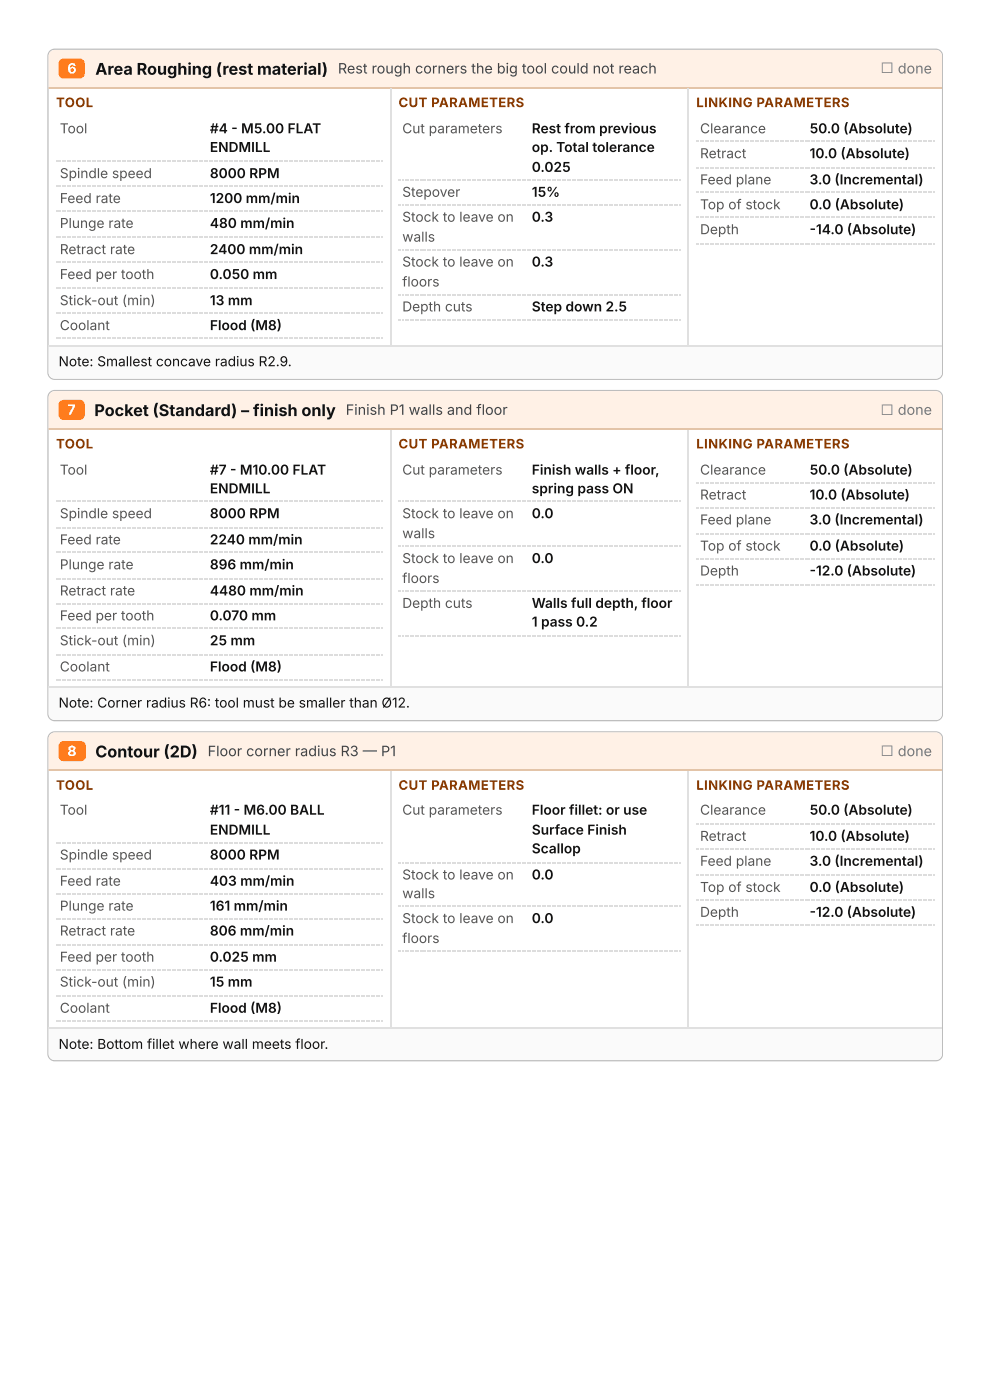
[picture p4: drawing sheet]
<svg xmlns="http://www.w3.org/2000/svg" width="210mm" height="297mm" viewBox="0 0 210 297" stroke-linecap="round" stroke-linejoin="round" font-family="sans-serif">
<defs><g id="words">
<g font-size="3.4" fill="#111">
<text x="20.2" y="15.9">Area Roughing (rest material)</text>
<text x="20" y="88.4">Pocket (Standard) – finish only</text>
<text x="20.2" y="160.9">Contour (2D)</text>
</g>
<g font-size="3" fill="#fff">
<text x="14.3" y="15.6">6</text>
<text x="14.3" y="88.1">7</text>
<text x="14.3" y="160.6">8</text>
</g>
<g font-size="3" fill="#444">
<text x="71.8" y="15.6">Rest rough corners the big tool could not reach</text>
<text x="73.4" y="88.1">Finish P1 walls and floor</text>
<text x="44.1" y="160.6">Floor corner radius R3 — P1</text>
</g>
<g font-size="3" fill="#777">
<text x="187.1" y="15.6">☐ done</text>
<text x="187.1" y="88.1">☐ done</text>
<text x="187.1" y="160.6">☐ done</text>
</g>
<g font-size="2.9" fill="#555">
<text x="12.7" y="28.3">Tool</text>
<text x="85.4" y="28.3">Cut parameters</text>
<text x="148.7" y="28.3">Clearance</text>
<text x="148.7" y="33.6">Retract</text>
<text x="12.7" y="37.8">Spindle speed</text>
<text x="85.4" y="41.8">Stepover</text>
<text x="148.7" y="39.2">Feed plane</text>
<text x="12.7" y="43.1">Feed rate</text>
<text x="85.4" y="47.1">Stock to leave on</text>
<text x="148.7" y="44.5">Top of stock</text>
<text x="12.7" y="48.4">Plunge rate</text>
<text x="12.7" y="54">Retract rate</text>
<text x="85.4" y="51.3">walls</text>
<text x="148.7" y="49.7">Depth</text>
<text x="12.7" y="59.3">Feed per tooth</text>
<text x="85.4" y="56.6">Stock to leave on</text>
<text x="12.7" y="64.8">Stick-out (min)</text>
<text x="85.4" y="60.9">floors</text>
<text x="12.7" y="70.1">Coolant</text>
<text x="85.4" y="66.1">Depth cuts</text>
<text x="12.7" y="100.8">Tool</text>
<text x="85.4" y="100.8">Cut parameters</text>
<text x="148.7" y="100.8">Clearance</text>
<text x="148.7" y="106.1">Retract</text>
<text x="12.7" y="110.1">Spindle speed</text>
<text x="85.4" y="110.1">Stock to leave on</text>
<text x="148.7" y="111.4">Feed plane</text>
<text x="12.7" y="115.6">Feed rate</text>
<text x="85.4" y="114.3">walls</text>
<text x="85.4" y="119.6">Stock to leave on</text>
<text x="148.7" y="116.9">Top of stock</text>
<text x="12.7" y="120.9">Plunge rate</text>
<text x="85.4" y="123.8">floors</text>
<text x="148.7" y="122.2">Depth</text>
<text x="12.7" y="126.5">Retract rate</text>
<text x="12.7" y="131.8">Feed per tooth</text>
<text x="85.4" y="129.1">Depth cuts</text>
<text x="12.7" y="137.1">Stick-out (min)</text>
<text x="12.7" y="142.6">Coolant</text>
<text x="12.7" y="173">Tool</text>
<text x="85.4" y="173">Cut parameters</text>
<text x="148.7" y="173">Clearance</text>
<text x="148.7" y="178.6">Retract</text>
<text x="12.7" y="182.6">Spindle speed</text>
<text x="148.7" y="183.9">Feed plane</text>
<text x="12.7" y="188.1">Feed rate</text>
<text x="85.4" y="186.8">Stock to leave on</text>
<text x="85.4" y="190.8">walls</text>
<text x="148.7" y="189.4">Top of stock</text>
<text x="12.7" y="193.4">Plunge rate</text>
<text x="85.4" y="196.1">Stock to leave on</text>
<text x="148.7" y="194.7">Depth</text>
<text x="12.7" y="198.7">Retract rate</text>
<text x="85.4" y="200.3">floors</text>
<text x="12.7" y="204.3">Feed per tooth</text>
<text x="12.7" y="209.6">Stick-out (min)</text>
<text x="12.7" y="215.1">Coolant</text>
</g>
<g font-size="2.9" fill="#111">
<text x="44.6" y="28.3">#4 - M5.00 FLAT</text>
<text x="112.9" y="28.3">Rest from previous</text>
<text x="171.9" y="28.3">50.0 (Absolute)</text>
<text x="44.6" y="32.3">ENDMILL</text>
<text x="112.9" y="32.3">op. Total tolerance</text>
<text x="171.9" y="33.6">10.0 (Absolute)</text>
<text x="44.6" y="37.8">8000 RPM</text>
<text x="112.9" y="36.5">0.025</text>
<text x="112.9" y="41.8">15%</text>
<text x="171.9" y="39.2">3.0 (Incremental)</text>
<text x="44.6" y="43.1">1200 mm/min</text>
<text x="112.9" y="47.1">0.3</text>
<text x="171.9" y="44.5">0.0 (Absolute)</text>
<text x="44.6" y="48.4">480 mm/min</text>
<text x="44.6" y="54">2400 mm/min</text>
<text x="171.9" y="49.7">-14.0 (Absolute)</text>
<text x="44.6" y="59.3">0.050 mm</text>
<text x="112.9" y="56.6">0.3</text>
<text x="44.6" y="64.8">13 mm</text>
<text x="44.6" y="70.1">Flood (M8)</text>
<text x="112.9" y="66.1">Step down 2.5</text>
<text x="12.4" y="77.8">Note: Smallest concave radius R2.9.</text>
<text x="44.6" y="100.8">#7 - M10.00 FLAT</text>
<text x="112.9" y="100.8">Finish walls + floor,</text>
<text x="171.9" y="100.8">50.0 (Absolute)</text>
<text x="44.6" y="104.8">ENDMILL</text>
<text x="112.9" y="104.8">spring pass ON</text>
<text x="171.9" y="106.1">10.0 (Absolute)</text>
<text x="44.6" y="110.1">8000 RPM</text>
<text x="112.9" y="110.1">0.0</text>
<text x="171.9" y="111.4">3.0 (Incremental)</text>
<text x="44.6" y="115.6">2240 mm/min</text>
<text x="112.9" y="119.6">0.0</text>
<text x="171.9" y="116.9">0.0 (Absolute)</text>
<text x="44.6" y="120.9">896 mm/min</text>
<text x="171.9" y="122.2">-12.0 (Absolute)</text>
<text x="44.6" y="126.5">4480 mm/min</text>
<text x="44.6" y="131.8">0.070 mm</text>
<text x="112.9" y="129.1">Walls full depth, floor</text>
<text x="44.6" y="137.1">25 mm</text>
<text x="112.9" y="133.1">1 pass 0.2</text>
<text x="44.6" y="142.6">Flood (M8)</text>
<text x="12.4" y="150.3">Note: Corner radius R6: tool must be smaller than Ø12.</text>
<text x="44.6" y="173">#11 - M6.00 BALL</text>
<text x="112.9" y="173">Floor fillet: or use</text>
<text x="171.9" y="173">50.0 (Absolute)</text>
<text x="44.6" y="177.3">ENDMILL</text>
<text x="112.9" y="177.3">Surface Finish</text>
<text x="171.9" y="178.6">10.0 (Absolute)</text>
<text x="44.6" y="182.6">8000 RPM</text>
<text x="112.9" y="181.2">Scallop</text>
<text x="171.9" y="183.9">3.0 (Incremental)</text>
<text x="44.6" y="188.1">403 mm/min</text>
<text x="112.9" y="186.8">0.0</text>
<text x="171.9" y="189.4">0.0 (Absolute)</text>
<text x="44.6" y="193.4">161 mm/min</text>
<text x="112.9" y="196.1">0.0</text>
<text x="171.9" y="194.7">-12.0 (Absolute)</text>
<text x="44.6" y="198.7">806 mm/min</text>
<text x="44.6" y="204.3">0.025 mm</text>
<text x="44.6" y="209.6">15 mm</text>
<text x="44.6" y="215.1">Flood (M8)</text>
<text x="12.4" y="222.8">Note: Bottom fillet where wall meets floor.</text>
</g>
<g font-size="2.8" fill="#8a3a00">
<text x="11.9" y="22.8">TOOL</text>
<text x="84.6" y="22.8">CUT PARAMETERS</text>
<text x="147.9" y="22.8">LINKING PARAMETERS</text>
<text x="11.9" y="95.3">TOOL</text>
<text x="84.6" y="95.3">CUT PARAMETERS</text>
<text x="147.9" y="95.3">LINKING PARAMETERS</text>
<text x="11.9" y="167.7">TOOL</text>
<text x="84.6" y="167.7">CUT PARAMETERS</text>
<text x="147.9" y="167.7">LINKING PARAMETERS</text>
</g>
</g></defs>
<path d="M200.1 11.6l-.5-.8-.9-.3h-187.1a1.46 1.46 0 0 0-1.4 1.4v67.2a1.46 1.46 0 0 0 1.4 1.5h187.1l.9-.4 .5-.7" fill="none" stroke="#bdbdbd" stroke-width=".26"/>
<path d="M10.3 10.6h189.7v8.2h-189.7z" fill="#fff1e6"/>
<path d="M10.3 18.7h189.7" fill="none" stroke="#e3c4a8" stroke-width=".26"/>
<path d="M10.3 73.3h189.7v7.1h-189.7z" fill="#fafafa"/>
<path d="M10.3 73.4h189.7" fill="none" stroke="#e0e0e0" stroke-width=".26"/>
<path d="M200.1 84l-.5-.7-.9-.4h-187.1a1.46 1.46 0 0 0-1.4 1.5v67.2a1.46 1.46 0 0 0 1.4 1.5h187.1l.9-.4 .5-.7" fill="none" stroke="#bdbdbd" stroke-width=".26"/>
<path d="M10.3 83.1h189.7v8.2h-189.7z" fill="#fff1e6"/>
<path d="M10.3 91.1h189.7" fill="none" stroke="#e3c4a8" stroke-width=".26"/>
<path d="M10.3 145.8h189.7v7.1h-189.7z" fill="#fafafa"/>
<path d="M10.3 145.9h189.7" fill="none" stroke="#e0e0e0" stroke-width=".26"/>
<path d="M200.1 156.5l-.5-.7-.9-.4h-187.1a1.46 1.46 0 0 0-1.4 1.5v66.9a1.46 1.46 0 0 0 1.4 1.5h187.1l.9-.3 .5-.8" fill="none" stroke="#bdbdbd" stroke-width=".26"/>
<path d="M10.3 155.6h189.7v8.2h-189.7z" fill="#fff1e6"/>
<path d="M10.3 163.6h189.7" fill="none" stroke="#e3c4a8" stroke-width=".26"/>
<path d="M10.3 218.3h189.7v6.9h-189.7z" fill="#fafafa"/>
<path d="M10.3 218.4h189.7" fill="none" stroke="#e0e0e0" stroke-width=".26"/>
<path d="M12.7 12.7l.8-.3h3.4a1.06 1.06 0 0 1 1.1 1.1v2.1a1.06 1.06 0 0 1-1.1 1.1h-3.4a1.06 1.06 0 0 1-1.1-1.1l.1-2.3z" fill="#ff7a1a"/>
<path d="M82.9 18.8v54.5" fill="none" stroke="#e0e0e0" stroke-width=".26"/>
<g fill="#ddd">
<path d="M11.9 34.1h.5v.3h-.5z"/>
<path d="M12.7 34.1h.3v.3h-.3z"/>
<path d="M13.2 34.1h.3v.3h-.3z"/>
<path d="M13.8 34.1h.2v.3h-.2z"/>
<path d="M14.3 34.1h.3v.3h-.3z"/>
<path d="M14.8 34.1h.3v.3h-.3z"/>
<path d="M15.3 34.1h.3v.3h-.3z"/>
<path d="M15.9 34.1h.2v.3h-.2z"/>
<path d="M16.4 34.1h.3v.3h-.3z"/>
<path d="M16.9 34.1h.3v.3h-.3z"/>
<path d="M17.5 34.1h.2v.3h-.2z"/>
<path d="M18 34.1h.3v.3h-.3z"/>
<path d="M18.5 34.1h.3v.3h-.3z"/>
<path d="M19 34.1h.3v.3h-.3z"/>
<path d="M19.6 34.1h.2v.3h-.2z"/>
<path d="M20.1 34.1h.3v.3h-.3z"/>
<path d="M20.6 34.1h.3v.3h-.3z"/>
<path d="M21.2 34.1h.2v.3h-.2z"/>
<path d="M21.7 34.1h.3v.3h-.3z"/>
<path d="M22.2 34.1h.3v.3h-.3z"/>
<path d="M22.8 34.1h.2v.3h-.2z"/>
<path d="M23.3 34.1h.2v.3h-.2z"/>
<path d="M23.8 34.1h.3v.3h-.3z"/>
<path d="M24.3 34.1h.3v.3h-.3z"/>
<path d="M24.9 34.1h.2v.3h-.2z"/>
<path d="M25.4 34.1h.3v.3h-.3z"/>
<path d="M25.9 34.1h.3v.3h-.3z"/>
<path d="M26.5 34.1h.2v.3h-.2z"/>
<path d="M27 34.1h.3v.3h-.3z"/>
<path d="M27.5 34.1h.3v.3h-.3z"/>
<path d="M28 34.1h.3v.3h-.3z"/>
<path d="M28.6 34.1h.2v.3h-.2z"/>
<path d="M29.1 34.1h.3v.3h-.3z"/>
<path d="M29.6 34.1h.3v.3h-.3z"/>
<path d="M30.2 34.1h.2v.3h-.2z"/>
<path d="M30.7 34.1h.3v.3h-.3z"/>
<path d="M31.2 34.1h.3v.3h-.3z"/>
<path d="M31.7 34.1h.3v.3h-.3z"/>
<path d="M32.3 34.1h.2v.3h-.2z"/>
<path d="M32.8 34.1h.3v.3h-.3z"/>
<path d="M33.3 34.1h.3v.3h-.3z"/>
<path d="M33.9 34.1h.2v.3h-.2z"/>
<path d="M34.4 34.1h.3v.3h-.3z"/>
<path d="M34.9 34.1h.3v.3h-.3z"/>
<path d="M35.5 34.1h.2v.3h-.2z"/>
<path d="M36 34.1h.2v.3h-.2z"/>
<path d="M36.5 34.1h.3v.3h-.3z"/>
<path d="M37 34.1h.3v.3h-.3z"/>
<path d="M37.6 34.1h.2v.3h-.2z"/>
<path d="M38.1 34.1h.3v.3h-.3z"/>
<path d="M38.6 34.1h.3v.3h-.3z"/>
<path d="M39.2 34.1h.2v.3h-.2z"/>
<path d="M39.7 34.1h.3v.3h-.3z"/>
<path d="M40.2 34.1h.3v.3h-.3z"/>
<path d="M40.7 34.1h.3v.3h-.3z"/>
<path d="M41.3 34.1h.2v.3h-.2z"/>
<path d="M41.8 34.1h.3v.3h-.3z"/>
<path d="M42.3 34.1h.3v.3h-.3z"/>
<path d="M42.9 34.1h.2v.3h-.2z"/>
<path d="M43.4 34.1h.3v.3h-.3z"/>
<path d="M43.7 34.1h.5v.3h-.5z"/>
<path d="M44.4 34.1h.3v.3h-.3z"/>
<path d="M45 34.1h.2v.3h-.2z"/>
<path d="M45.5 34.1h.3v.3h-.3z"/>
<path d="M46 34.1h.3v.3h-.3z"/>
<path d="M46.6 34.1h.2v.3h-.2z"/>
<path d="M47.1 34.1h.3v.3h-.3z"/>
<path d="M47.6 34.1h.3v.3h-.3z"/>
<path d="M48.2 34.1h.2v.3h-.2z"/>
<path d="M48.7 34.1h.2v.3h-.2z"/>
<path d="M49.2 34.1h.3v.3h-.3z"/>
<path d="M49.7 34.1h.3v.3h-.3z"/>
<path d="M50.3 34.1h.2v.3h-.2z"/>
<path d="M50.8 34.1h.3v.3h-.3z"/>
<path d="M51.3 34.1h.3v.3h-.3z"/>
<path d="M51.9 34.1h.2v.3h-.2z"/>
<path d="M52.4 34.1h.3v.3h-.3z"/>
<path d="M52.9 34.1h.3v.3h-.3z"/>
<path d="M53.4 34.1h.3v.3h-.3z"/>
<path d="M54 34.1h.2v.3h-.2z"/>
<path d="M54.5 34.1h.3v.3h-.3z"/>
<path d="M55 34.1h.3v.3h-.3z"/>
<path d="M55.6 34.1h.2v.3h-.2z"/>
<path d="M56.1 34.1h.3v.3h-.3z"/>
<path d="M56.6 34.1h.3v.3h-.3z"/>
<path d="M57.1 34.1h.3v.3h-.3z"/>
<path d="M57.7 34.1h.2v.3h-.2z"/>
<path d="M58.2 34.1h.3v.3h-.3z"/>
<path d="M58.7 34.1h.3v.3h-.3z"/>
<path d="M59.3 34.1h.2v.3h-.2z"/>
<path d="M59.8 34.1h.3v.3h-.3z"/>
<path d="M60.3 34.1h.3v.3h-.3z"/>
<path d="M60.9 34.1h.2v.3h-.2z"/>
<path d="M61.4 34.1h.2v.3h-.2z"/>
<path d="M61.9 34.1h.3v.3h-.3z"/>
<path d="M62.4 34.1h.3v.3h-.3z"/>
<path d="M63 34.1h.2v.3h-.2z"/>
<path d="M63.5 34.1h.3v.3h-.3z"/>
<path d="M64 34.1h.3v.3h-.3z"/>
<path d="M64.6 34.1h.2v.3h-.2z"/>
<path d="M65.1 34.1h.3v.3h-.3z"/>
<path d="M65.6 34.1h.3v.3h-.3z"/>
<path d="M66.1 34.1h.3v.3h-.3z"/>
<path d="M66.7 34.1h.2v.3h-.2z"/>
<path d="M67.2 34.1h.3v.3h-.3z"/>
<path d="M67.7 34.1h.3v.3h-.3z"/>
<path d="M68.3 34.1h.2v.3h-.2z"/>
<path d="M68.8 34.1h.3v.3h-.3z"/>
<path d="M69.3 34.1h.3v.3h-.3z"/>
<path d="M69.8 34.1h.3v.3h-.3z"/>
<path d="M70.4 34.1h.2v.3h-.2z"/>
<path d="M70.9 34.1h.3v.3h-.3z"/>
<path d="M71.4 34.1h.3v.3h-.3z"/>
<path d="M72 34.1h.2v.3h-.2z"/>
<path d="M72.5 34.1h.3v.3h-.3z"/>
<path d="M73 34.1h.3v.3h-.3z"/>
<path d="M73.6 34.1h.2v.3h-.2z"/>
<path d="M74.1 34.1h.2v.3h-.2z"/>
<path d="M74.6 34.1h.3v.3h-.3z"/>
<path d="M75.1 34.1h.3v.3h-.3z"/>
<path d="M75.7 34.1h.2v.3h-.2z"/>
<path d="M76.2 34.1h.3v.3h-.3z"/>
<path d="M76.7 34.1h.3v.3h-.3z"/>
<path d="M77.3 34.1h.2v.3h-.2z"/>
<path d="M77.8 34.1h.3v.3h-.3z"/>
<path d="M78.3 34.1h.3v.3h-.3z"/>
<path d="M78.8 34.1h.3v.3h-.3z"/>
<path d="M79.4 34.1h.2v.3h-.2z"/>
<path d="M79.9 34.1h.3v.3h-.3z"/>
<path d="M80.4 34.1h.3v.3h-.3z"/>
<path d="M81 34.1h.2v.3h-.2z"/>
<path d="M11.9 39.4h.5v.3h-.5z"/>
<path d="M12.7 39.4h.3v.3h-.3z"/>
<path d="M13.2 39.4h.3v.3h-.3z"/>
<path d="M13.8 39.4h.2v.3h-.2z"/>
<path d="M14.3 39.4h.3v.3h-.3z"/>
<path d="M14.8 39.4h.3v.3h-.3z"/>
<path d="M15.3 39.4h.3v.3h-.3z"/>
<path d="M15.9 39.4h.2v.3h-.2z"/>
<path d="M16.4 39.4h.3v.3h-.3z"/>
<path d="M16.9 39.4h.3v.3h-.3z"/>
<path d="M17.5 39.4h.2v.3h-.2z"/>
<path d="M18 39.4h.3v.3h-.3z"/>
<path d="M18.5 39.4h.3v.3h-.3z"/>
<path d="M19 39.4h.3v.3h-.3z"/>
<path d="M19.6 39.4h.2v.3h-.2z"/>
<path d="M20.1 39.4h.3v.3h-.3z"/>
<path d="M20.6 39.4h.3v.3h-.3z"/>
<path d="M21.2 39.4h.2v.3h-.2z"/>
<path d="M21.7 39.4h.3v.3h-.3z"/>
<path d="M22.2 39.4h.3v.3h-.3z"/>
<path d="M22.8 39.4h.2v.3h-.2z"/>
<path d="M23.3 39.4h.2v.3h-.2z"/>
<path d="M23.8 39.4h.3v.3h-.3z"/>
<path d="M24.3 39.4h.3v.3h-.3z"/>
<path d="M24.9 39.4h.2v.3h-.2z"/>
<path d="M25.4 39.4h.3v.3h-.3z"/>
<path d="M25.9 39.4h.3v.3h-.3z"/>
<path d="M26.5 39.4h.2v.3h-.2z"/>
<path d="M27 39.4h.3v.3h-.3z"/>
<path d="M27.5 39.4h.3v.3h-.3z"/>
<path d="M28 39.4h.3v.3h-.3z"/>
<path d="M28.6 39.4h.2v.3h-.2z"/>
<path d="M29.1 39.4h.3v.3h-.3z"/>
<path d="M29.6 39.4h.3v.3h-.3z"/>
<path d="M30.2 39.4h.2v.3h-.2z"/>
<path d="M30.7 39.4h.3v.3h-.3z"/>
<path d="M31.2 39.4h.3v.3h-.3z"/>
<path d="M31.7 39.4h.3v.3h-.3z"/>
<path d="M32.3 39.4h.2v.3h-.2z"/>
<path d="M32.8 39.4h.3v.3h-.3z"/>
<path d="M33.3 39.4h.3v.3h-.3z"/>
<path d="M33.9 39.4h.2v.3h-.2z"/>
<path d="M34.4 39.4h.3v.3h-.3z"/>
<path d="M34.9 39.4h.3v.3h-.3z"/>
<path d="M35.5 39.4h.2v.3h-.2z"/>
<path d="M36 39.4h.2v.3h-.2z"/>
<path d="M36.5 39.4h.3v.3h-.3z"/>
<path d="M37 39.4h.3v.3h-.3z"/>
<path d="M37.6 39.4h.2v.3h-.2z"/>
<path d="M38.1 39.4h.3v.3h-.3z"/>
<path d="M38.6 39.4h.3v.3h-.3z"/>
<path d="M39.2 39.4h.2v.3h-.2z"/>
<path d="M39.7 39.4h.3v.3h-.3z"/>
<path d="M40.2 39.4h.3v.3h-.3z"/>
<path d="M40.7 39.4h.3v.3h-.3z"/>
<path d="M41.3 39.4h.2v.3h-.2z"/>
<path d="M41.8 39.4h.3v.3h-.3z"/>
<path d="M42.3 39.4h.3v.3h-.3z"/>
<path d="M42.9 39.4h.2v.3h-.2z"/>
<path d="M43.4 39.4h.3v.3h-.3z"/>
<path d="M43.7 39.4h.5v.3h-.5z"/>
<path d="M44.4 39.4h.3v.3h-.3z"/>
<path d="M45 39.4h.2v.3h-.2z"/>
<path d="M45.5 39.4h.3v.3h-.3z"/>
<path d="M46 39.4h.3v.3h-.3z"/>
<path d="M46.6 39.4h.2v.3h-.2z"/>
<path d="M47.1 39.4h.3v.3h-.3z"/>
<path d="M47.6 39.4h.3v.3h-.3z"/>
<path d="M48.2 39.4h.2v.3h-.2z"/>
<path d="M48.7 39.4h.2v.3h-.2z"/>
<path d="M49.2 39.4h.3v.3h-.3z"/>
<path d="M49.7 39.4h.3v.3h-.3z"/>
<path d="M50.3 39.4h.2v.3h-.2z"/>
<path d="M50.8 39.4h.3v.3h-.3z"/>
<path d="M51.3 39.4h.3v.3h-.3z"/>
<path d="M51.9 39.4h.2v.3h-.2z"/>
<path d="M52.4 39.4h.3v.3h-.3z"/>
<path d="M52.9 39.4h.3v.3h-.3z"/>
<path d="M53.4 39.4h.3v.3h-.3z"/>
<path d="M54 39.4h.2v.3h-.2z"/>
<path d="M54.5 39.4h.3v.3h-.3z"/>
<path d="M55 39.4h.3v.3h-.3z"/>
<path d="M55.6 39.4h.2v.3h-.2z"/>
<path d="M56.1 39.4h.3v.3h-.3z"/>
<path d="M56.6 39.4h.3v.3h-.3z"/>
<path d="M57.1 39.4h.3v.3h-.3z"/>
<path d="M57.7 39.4h.2v.3h-.2z"/>
<path d="M58.2 39.4h.3v.3h-.3z"/>
<path d="M58.7 39.4h.3v.3h-.3z"/>
<path d="M59.3 39.4h.2v.3h-.2z"/>
<path d="M59.8 39.4h.3v.3h-.3z"/>
<path d="M60.3 39.4h.3v.3h-.3z"/>
<path d="M60.9 39.4h.2v.3h-.2z"/>
<path d="M61.4 39.4h.2v.3h-.2z"/>
<path d="M61.9 39.4h.3v.3h-.3z"/>
<path d="M62.4 39.4h.3v.3h-.3z"/>
<path d="M63 39.4h.2v.3h-.2z"/>
<path d="M63.5 39.4h.3v.3h-.3z"/>
<path d="M64 39.4h.3v.3h-.3z"/>
<path d="M64.6 39.4h.2v.3h-.2z"/>
<path d="M65.1 39.4h.3v.3h-.3z"/>
<path d="M65.6 39.4h.3v.3h-.3z"/>
<path d="M66.1 39.4h.3v.3h-.3z"/>
<path d="M66.7 39.4h.2v.3h-.2z"/>
<path d="M67.2 39.4h.3v.3h-.3z"/>
<path d="M67.7 39.4h.3v.3h-.3z"/>
<path d="M68.3 39.4h.2v.3h-.2z"/>
<path d="M68.8 39.4h.3v.3h-.3z"/>
<path d="M69.3 39.4h.3v.3h-.3z"/>
<path d="M69.8 39.4h.3v.3h-.3z"/>
<path d="M70.4 39.4h.2v.3h-.2z"/>
<path d="M70.9 39.4h.3v.3h-.3z"/>
<path d="M71.4 39.4h.3v.3h-.3z"/>
<path d="M72 39.4h.2v.3h-.2z"/>
<path d="M72.5 39.4h.3v.3h-.3z"/>
<path d="M73 39.4h.3v.3h-.3z"/>
<path d="M73.6 39.4h.2v.3h-.2z"/>
<path d="M74.1 39.4h.2v.3h-.2z"/>
<path d="M74.6 39.4h.3v.3h-.3z"/>
<path d="M75.1 39.4h.3v.3h-.3z"/>
<path d="M75.7 39.4h.2v.3h-.2z"/>
<path d="M76.2 39.4h.3v.3h-.3z"/>
<path d="M76.7 39.4h.3v.3h-.3z"/>
<path d="M77.3 39.4h.2v.3h-.2z"/>
<path d="M77.8 39.4h.3v.3h-.3z"/>
<path d="M78.3 39.4h.3v.3h-.3z"/>
<path d="M78.8 39.4h.3v.3h-.3z"/>
<path d="M79.4 39.4h.2v.3h-.2z"/>
<path d="M79.9 39.4h.3v.3h-.3z"/>
<path d="M80.4 39.4h.3v.3h-.3z"/>
<path d="M81 39.4h.2v.3h-.2z"/>
<path d="M11.9 44.7h.5v.3h-.5z"/>
<path d="M12.7 44.7h.3v.3h-.3z"/>
<path d="M13.2 44.7h.3v.3h-.3z"/>
<path d="M13.8 44.7h.2v.3h-.2z"/>
<path d="M14.3 44.7h.3v.3h-.3z"/>
<path d="M14.8 44.7h.3v.3h-.3z"/>
<path d="M15.3 44.7h.3v.3h-.3z"/>
<path d="M15.9 44.7h.2v.3h-.2z"/>
<path d="M16.4 44.7h.3v.3h-.3z"/>
<path d="M16.9 44.7h.3v.3h-.3z"/>
<path d="M17.5 44.7h.2v.3h-.2z"/>
<path d="M18 44.7h.3v.3h-.3z"/>
<path d="M18.5 44.7h.3v.3h-.3z"/>
<path d="M19 44.7h.3v.3h-.3z"/>
<path d="M19.6 44.7h.2v.3h-.2z"/>
<path d="M20.1 44.7h.3v.3h-.3z"/>
<path d="M20.6 44.7h.3v.3h-.3z"/>
<path d="M21.2 44.7h.2v.3h-.2z"/>
<path d="M21.7 44.7h.3v.3h-.3z"/>
<path d="M22.2 44.7h.3v.3h-.3z"/>
<path d="M22.8 44.7h.2v.3h-.2z"/>
<path d="M23.3 44.7h.2v.3h-.2z"/>
<path d="M23.8 44.7h.3v.3h-.3z"/>
<path d="M24.3 44.7h.3v.3h-.3z"/>
<path d="M24.9 44.7h.2v.3h-.2z"/>
<path d="M25.4 44.7h.3v.3h-.3z"/>
<path d="M25.9 44.7h.3v.3h-.3z"/>
<path d="M26.5 44.7h.2v.3h-.2z"/>
<path d="M27 44.7h.3v.3h-.3z"/>
<path d="M27.5 44.7h.3v.3h-.3z"/>
<path d="M28 44.7h.3v.3h-.3z"/>
<path d="M28.6 44.7h.2v.3h-.2z"/>
<path d="M29.1 44.7h.3v.3h-.3z"/>
<path d="M29.6 44.7h.3v.3h-.3z"/>
<path d="M30.2 44.7h.2v.3h-.2z"/>
<path d="M30.7 44.7h.3v.3h-.3z"/>
<path d="M31.2 44.7h.3v.3h-.3z"/>
<path d="M31.7 44.7h.3v.3h-.3z"/>
<path d="M32.3 44.7h.2v.3h-.2z"/>
<path d="M32.8 44.7h.3v.3h-.3z"/>
<path d="M33.3 44.7h.3v.3h-.3z"/>
<path d="M33.9 44.7h.2v.3h-.2z"/>
<path d="M34.4 44.7h.3v.3h-.3z"/>
<path d="M34.9 44.7h.3v.3h-.3z"/>
<path d="M35.5 44.7h.2v.3h-.2z"/>
<path d="M36 44.7h.2v.3h-.2z"/>
<path d="M36.5 44.7h.3v.3h-.3z"/>
<path d="M37 44.7h.3v.3h-.3z"/>
<path d="M37.6 44.7h.2v.3h-.2z"/>
<path d="M38.1 44.7h.3v.3h-.3z"/>
<path d="M38.6 44.7h.3v.3h-.3z"/>
<path d="M39.2 44.7h.2v.3h-.2z"/>
<path d="M39.7 44.7h.3v.3h-.3z"/>
<path d="M40.2 44.7h.3v.3h-.3z"/>
<path d="M40.7 44.7h.3v.3h-.3z"/>
<path d="M41.3 44.7h.2v.3h-.2z"/>
<path d="M41.8 44.7h.3v.3h-.3z"/>
<path d="M42.3 44.7h.3v.3h-.3z"/>
<path d="M42.9 44.7h.2v.3h-.2z"/>
<path d="M43.4 44.7h.3v.3h-.3z"/>
<path d="M43.7 44.7h.5v.3h-.5z"/>
<path d="M44.4 44.7h.3v.3h-.3z"/>
<path d="M45 44.7h.2v.3h-.2z"/>
<path d="M45.5 44.7h.3v.3h-.3z"/>
<path d="M46 44.7h.3v.3h-.3z"/>
<path d="M46.6 44.7h.2v.3h-.2z"/>
<path d="M47.1 44.7h.3v.3h-.3z"/>
<path d="M47.6 44.7h.3v.3h-.3z"/>
<path d="M48.2 44.7h.2v.3h-.2z"/>
<path d="M48.7 44.7h.2v.3h-.2z"/>
<path d="M49.2 44.7h.3v.3h-.3z"/>
<path d="M49.7 44.7h.3v.3h-.3z"/>
<path d="M50.3 44.7h.2v.3h-.2z"/>
<path d="M50.8 44.7h.3v.3h-.3z"/>
<path d="M51.3 44.7h.3v.3h-.3z"/>
<path d="M51.9 44.7h.2v.3h-.2z"/>
<path d="M52.4 44.7h.3v.3h-.3z"/>
<path d="M52.9 44.7h.3v.3h-.3z"/>
<path d="M53.4 44.7h.3v.3h-.3z"/>
<path d="M54 44.7h.2v.3h-.2z"/>
<path d="M54.5 44.7h.3v.3h-.3z"/>
<path d="M55 44.7h.3v.3h-.3z"/>
<path d="M55.6 44.7h.2v.3h-.2z"/>
<path d="M56.1 44.7h.3v.3h-.3z"/>
<path d="M56.6 44.7h.3v.3h-.3z"/>
<path d="M57.1 44.7h.3v.3h-.3z"/>
<path d="M57.7 44.7h.2v.3h-.2z"/>
<path d="M58.2 44.7h.3v.3h-.3z"/>
<path d="M58.7 44.7h.3v.3h-.3z"/>
<path d="M59.3 44.7h.2v.3h-.2z"/>
<path d="M59.8 44.7h.3v.3h-.3z"/>
<path d="M60.3 44.7h.3v.3h-.3z"/>
<path d="M60.9 44.7h.2v.3h-.2z"/>
<path d="M61.4 44.7h.2v.3h-.2z"/>
<path d="M61.9 44.7h.3v.3h-.3z"/>
<path d="M62.4 44.7h.3v.3h-.3z"/>
<path d="M63 44.7h.2v.3h-.2z"/>
<path d="M63.5 44.7h.3v.3h-.3z"/>
<path d="M64 44.7h.3v.3h-.3z"/>
<path d="M64.6 44.7h.2v.3h-.2z"/>
<path d="M65.1 44.7h.3v.3h-.3z"/>
<path d="M65.6 44.7h.3v.3h-.3z"/>
<path d="M66.1 44.7h.3v.3h-.3z"/>
<path d="M66.7 44.7h.2v.3h-.2z"/>
<path d="M67.2 44.7h.3v.3h-.3z"/>
<path d="M67.7 44.7h.3v.3h-.3z"/>
<path d="M68.3 44.7h.2v.3h-.2z"/>
<path d="M68.8 44.7h.3v.3h-.3z"/>
<path d="M69.3 44.7h.3v.3h-.3z"/>
<path d="M69.8 44.7h.3v.3h-.3z"/>
<path d="M70.4 44.7h.2v.3h-.2z"/>
<path d="M70.9 44.7h.3v.3h-.3z"/>
<path d="M71.4 44.7h.3v.3h-.3z"/>
<path d="M72 44.7h.2v.3h-.2z"/>
<path d="M72.5 44.7h.3v.3h-.3z"/>
<path d="M73 44.7h.3v.3h-.3z"/>
<path d="M73.6 44.7h.2v.3h-.2z"/>
<path d="M74.1 44.7h.2v.3h-.2z"/>
<path d="M74.6 44.7h.3v.3h-.3z"/>
<path d="M75.1 44.7h.3v.3h-.3z"/>
<path d="M75.7 44.7h.2v.3h-.2z"/>
<path d="M76.2 44.7h.3v.3h-.3z"/>
<path d="M76.7 44.7h.3v.3h-.3z"/>
<path d="M77.3 44.7h.2v.3h-.2z"/>
<path d="M77.8 44.7h.3v.3h-.3z"/>
<path d="M78.3 44.7h.3v.3h-.3z"/>
<path d="M78.8 44.7h.3v.3h-.3z"/>
<path d="M79.4 44.7h.2v.3h-.2z"/>
<path d="M79.9 44.7h.3v.3h-.3z"/>
<path d="M80.4 44.7h.3v.3h-.3z"/>
<path d="M81 44.7h.2v.3h-.2z"/>
<path d="M11.9 50.3h.5v.2h-.5z"/>
<path d="M12.7 50.3h.3v.2h-.3z"/>
<path d="M13.2 50.3h.3v.2h-.3z"/>
<path d="M13.8 50.3h.2v.2h-.2z"/>
<path d="M14.3 50.3h.3v.2h-.3z"/>
<path d="M14.8 50.3h.3v.2h-.3z"/>
<path d="M15.3 50.3h.3v.2h-.3z"/>
<path d="M15.9 50.3h.2v.2h-.2z"/>
<path d="M16.4 50.3h.3v.2h-.3z"/>
<path d="M16.9 50.3h.3v.2h-.3z"/>
<path d="M17.5 50.3h.2v.2h-.2z"/>
<path d="M18 50.3h.3v.2h-.3z"/>
<path d="M18.5 50.3h.3v.2h-.3z"/>
<path d="M19 50.3h.3v.2h-.3z"/>
<path d="M19.6 50.3h.2v.2h-.2z"/>
<path d="M20.1 50.3h.3v.2h-.3z"/>
<path d="M20.6 50.3h.3v.2h-.3z"/>
<path d="M21.2 50.3h.2v.2h-.2z"/>
<path d="M21.7 50.3h.3v.2h-.3z"/>
<path d="M22.2 50.3h.3v.2h-.3z"/>
<path d="M22.8 50.3h.2v.2h-.2z"/>
<path d="M23.3 50.3h.2v.2h-.2z"/>
<path d="M23.8 50.3h.3v.2h-.3z"/>
<path d="M24.3 50.3h.3v.2h-.3z"/>
<path d="M24.9 50.3h.2v.2h-.2z"/>
<path d="M25.4 50.3h.3v.2h-.3z"/>
<path d="M25.9 50.3h.3v.2h-.3z"/>
<path d="M26.5 50.3h.2v.2h-.2z"/>
<path d="M27 50.3h.3v.2h-.3z"/>
<path d="M27.5 50.3h.3v.2h-.3z"/>
<path d="M28 50.3h.3v.2h-.3z"/>
<path d="M28.6 50.3h.2v.2h-.2z"/>
<path d="M29.1 50.3h.3v.2h-.3z"/>
<path d="M29.6 50.3h.3v.2h-.3z"/>
<path d="M30.2 50.3h.2v.2h-.2z"/>
<path d="M30.7 50.3h.3v.2h-.3z"/>
<path d="M31.2 50.3h.3v.2h-.3z"/>
<path d="M31.7 50.3h.3v.2h-.3z"/>
<path d="M32.3 50.3h.2v.2h-.2z"/>
<path d="M32.8 50.3h.3v.2h-.3z"/>
<path d="M33.3 50.3h.3v.2h-.3z"/>
<path d="M33.9 50.3h.2v.2h-.2z"/>
<path d="M34.4 50.3h.3v.2h-.3z"/>
<path d="M34.9 50.3h.3v.2h-.3z"/>
<path d="M35.5 50.3h.2v.2h-.2z"/>
<path d="M36 50.3h.2v.2h-.2z"/>
<path d="M36.5 50.3h.3v.2h-.3z"/>
<path d="M37 50.3h.3v.2h-.3z"/>
<path d="M37.6 50.3h.2v.2h-.2z"/>
<path d="M38.1 50.3h.3v.2h-.3z"/>
<path d="M38.6 50.3h.3v.2h-.3z"/>
<path d="M39.2 50.3h.2v.2h-.2z"/>
<path d="M39.7 50.3h.3v.2h-.3z"/>
<path d="M40.2 50.3h.3v.2h-.3z"/>
<path d="M40.7 50.3h.3v.2h-.3z"/>
<path d="M41.3 50.3h.2v.2h-.2z"/>
<path d="M41.8 50.3h.3v.2h-.3z"/>
<path d="M42.3 50.3h.3v.2h-.3z"/>
<path d="M42.9 50.3h.2v.2h-.2z"/>
<path d="M43.4 50.3h.3v.2h-.3z"/>
<path d="M43.7 50.3h.5v.2h-.5z"/>
<path d="M44.4 50.3h.3v.2h-.3z"/>
<path d="M45 50.3h.2v.2h-.2z"/>
<path d="M45.5 50.3h.3v.2h-.3z"/>
<path d="M46 50.3h.3v.2h-.3z"/>
<path d="M46.6 50.3h.2v.2h-.2z"/>
<path d="M47.1 50.3h.3v.2h-.3z"/>
<path d="M47.6 50.3h.3v.2h-.3z"/>
<path d="M48.2 50.3h.2v.2h-.2z"/>
<path d="M48.7 50.3h.2v.2h-.2z"/>
<path d="M49.2 50.3h.3v.2h-.3z"/>
<path d="M49.7 50.3h.3v.2h-.3z"/>
<path d="M50.3 50.3h.2v.2h-.2z"/>
<path d="M50.8 50.3h.3v.2h-.3z"/>
<path d="M51.3 50.3h.3v.2h-.3z"/>
<path d="M51.9 50.3h.2v.2h-.2z"/>
<path d="M52.4 50.3h.3v.2h-.3z"/>
<path d="M52.9 50.3h.3v.2h-.3z"/>
<path d="M53.4 50.3h.3v.2h-.3z"/>
<path d="M54 50.3h.2v.2h-.2z"/>
<path d="M54.5 50.3h.3v.2h-.3z"/>
<path d="M55 50.3h.3v.2h-.3z"/>
<path d="M55.6 50.3h.2v.2h-.2z"/>
<path d="M56.1 50.3h.3v.2h-.3z"/>
<path d="M56.6 50.3h.3v.2h-.3z"/>
<path d="M57.1 50.3h.3v.2h-.3z"/>
<path d="M57.7 50.3h.2v.2h-.2z"/>
<path d="M58.2 50.3h.3v.2h-.3z"/>
<path d="M58.7 50.3h.3v.2h-.3z"/>
<path d="M59.3 50.3h.2v.2h-.2z"/>
<path d="M59.8 50.3h.3v.2h-.3z"/>
<path d="M60.3 50.3h.3v.2h-.3z"/>
<path d="M60.9 50.3h.2v.2h-.2z"/>
<path d="M61.4 50.3h.2v.2h-.2z"/>
<path d="M61.9 50.3h.3v.2h-.3z"/>
<path d="M62.4 50.3h.3v.2h-.3z"/>
<path d="M63 50.3h.2v.2h-.2z"/>
<path d="M63.5 50.3h.3v.2h-.3z"/>
<path d="M64 50.3h.3v.2h-.3z"/>
<path d="M64.6 50.3h.2v.2h-.2z"/>
<path d="M65.1 50.3h.3v.2h-.3z"/>
<path d="M65.6 50.3h.3v.2h-.3z"/>
<path d="M66.1 50.3h.3v.2h-.3z"/>
<path d="M66.7 50.3h.2v.2h-.2z"/>
<path d="M67.2 50.3h.3v.2h-.3z"/>
<path d="M67.7 50.3h.3v.2h-.3z"/>
<path d="M68.3 50.3h.2v.2h-.2z"/>
<path d="M68.8 50.3h.3v.2h-.3z"/>
<path d="M69.3 50.3h.3v.2h-.3z"/>
<path d="M69.8 50.3h.3v.2h-.3z"/>
<path d="M70.4 50.3h.2v.2h-.2z"/>
<path d="M70.9 50.3h.3v.2h-.3z"/>
<path d="M71.4 50.3h.3v.2h-.3z"/>
<path d="M72 50.3h.2v.2h-.2z"/>
<path d="M72.5 50.3h.3v.2h-.3z"/>
<path d="M73 50.3h.3v.2h-.3z"/>
<path d="M73.6 50.3h.2v.2h-.2z"/>
<path d="M74.1 50.3h.2v.2h-.2z"/>
<path d="M74.6 50.3h.3v.2h-.3z"/>
<path d="M75.1 50.3h.3v.2h-.3z"/>
<path d="M75.7 50.3h.2v.2h-.2z"/>
<path d="M76.2 50.3h.3v.2h-.3z"/>
<path d="M76.7 50.3h.3v.2h-.3z"/>
<path d="M77.3 50.3h.2v.2h-.2z"/>
<path d="M77.8 50.3h.3v.2h-.3z"/>
<path d="M78.3 50.3h.3v.2h-.3z"/>
<path d="M78.8 50.3h.3v.2h-.3z"/>
<path d="M79.4 50.3h.2v.2h-.2z"/>
<path d="M79.9 50.3h.3v.2h-.3z"/>
<path d="M80.4 50.3h.3v.2h-.3z"/>
<path d="M81 50.3h.2v.2h-.2z"/>
<path d="M11.9 55.6h.5v.2h-.5z"/>
<path d="M12.7 55.6h.3v.2h-.3z"/>
<path d="M13.2 55.6h.3v.2h-.3z"/>
<path d="M13.8 55.6h.2v.2h-.2z"/>
<path d="M14.3 55.6h.3v.2h-.3z"/>
<path d="M14.8 55.6h.3v.2h-.3z"/>
<path d="M15.3 55.6h.3v.2h-.3z"/>
<path d="M15.9 55.6h.2v.2h-.2z"/>
<path d="M16.4 55.6h.3v.2h-.3z"/>
<path d="M16.9 55.6h.3v.2h-.3z"/>
<path d="M17.5 55.6h.2v.2h-.2z"/>
<path d="M18 55.6h.3v.2h-.3z"/>
<path d="M18.5 55.6h.3v.2h-.3z"/>
<path d="M19 55.6h.3v.2h-.3z"/>
<path d="M19.6 55.6h.2v.2h-.2z"/>
<path d="M20.1 55.6h.3v.2h-.3z"/>
<path d="M20.6 55.6h.3v.2h-.3z"/>
<path d="M21.2 55.6h.2v.2h-.2z"/>
<path d="M21.7 55.6h.3v.2h-.3z"/>
<path d="M22.2 55.6h.3v.2h-.3z"/>
<path d="M22.8 55.6h.2v.2h-.2z"/>
<path d="M23.3 55.6h.2v.2h-.2z"/>
<path d="M23.8 55.6h.3v.2h-.3z"/>
<path d="M24.3 55.6h.3v.2h-.3z"/>
<path d="M24.9 55.6h.2v.2h-.2z"/>
<path d="M25.4 55.6h.3v.2h-.3z"/>
<path d="M25.9 55.6h.3v.2h-.3z"/>
<path d="M26.5 55.6h.2v.2h-.2z"/>
<path d="M27 55.6h.3v.2h-.3z"/>
<path d="M27.5 55.6h.3v.2h-.3z"/>
<path d="M28 55.6h.3v.2h-.3z"/>
<path d="M28.6 55.6h.2v.2h-.2z"/>
<path d="M29.1 55.6h.3v.2h-.3z"/>
<path d="M29.6 55.6h.3v.2h-.3z"/>
<path d="M30.2 55.6h.2v.2h-.2z"/>
<path d="M30.7 55.6h.3v.2h-.3z"/>
<path d="M31.2 55.6h.3v.2h-.3z"/>
<path d="M31.7 55.6h.3v.2h-.3z"/>
<path d="M32.3 55.6h.2v.2h-.2z"/>
<path d="M32.8 55.6h.3v.2h-.3z"/>
<path d="M33.3 55.6h.3v.2h-.3z"/>
<path d="M33.9 55.6h.2v.2h-.2z"/>
<path d="M34.4 55.6h.3v.2h-.3z"/>
<path d="M34.9 55.6h.3v.2h-.3z"/>
<path d="M35.5 55.6h.2v.2h-.2z"/>
<path d="M36 55.6h.2v.2h-.2z"/>
<path d="M36.5 55.6h.3v.2h-.3z"/>
<path d="M37 55.6h.3v.2h-.3z"/>
<path d="M37.6 55.6h.2v.2h-.2z"/>
<path d="M38.1 55.6h.3v.2h-.3z"/>
<path d="M38.6 55.6h.3v.2h-.3z"/>
<path d="M39.2 55.6h.2v.2h-.2z"/>
<path d="M39.7 55.6h.3v.2h-.3z"/>
<path d="M40.2 55.6h.3v.2h-.3z"/>
<path d="M40.7 55.6h.3v.2h-.3z"/>
<path d="M41.3 55.6h.2v.2h-.2z"/>
<path d="M41.8 55.6h.3v.2h-.3z"/>
<path d="M42.3 55.6h.3v.2h-.3z"/>
<path d="M42.9 55.6h.2v.2h-.2z"/>
<path d="M43.4 55.6h.3v.2h-.3z"/>
<path d="M43.7 55.6h.5v.2h-.5z"/>
<path d="M44.4 55.6h.3v.2h-.3z"/>
<path d="M45 55.6h.2v.2h-.2z"/>
<path d="M45.5 55.6h.3v.2h-.3z"/>
<path d="M46 55.6h.3v.2h-.3z"/>
<path d="M46.6 55.6h.2v.2h-.2z"/>
<path d="M47.1 55.6h.3v.2h-.3z"/>
<path d="M47.6 55.6h.3v.2h-.3z"/>
<path d="M48.2 55.6h.2v.2h-.2z"/>
<path d="M48.7 55.6h.2v.2h-.2z"/>
<path d="M49.2 55.6h.3v.2h-.3z"/>
<path d="M49.7 55.6h.3v.2h-.3z"/>
<path d="M50.3 55.6h.2v.2h-.2z"/>
<path d="M50.8 55.6h.3v.2h-.3z"/>
<path d="M51.3 55.6h.3v.2h-.3z"/>
<path d="M51.9 55.6h.2v.2h-.2z"/>
<path d="M52.4 55.6h.3v.2h-.3z"/>
<path d="M52.9 55.6h.3v.2h-.3z"/>
<path d="M53.4 55.6h.3v.2h-.3z"/>
<path d="M54 55.6h.2v.2h-.2z"/>
<path d="M54.5 55.6h.3v.2h-.3z"/>
<path d="M55 55.6h.3v.2h-.3z"/>
<path d="M55.6 55.6h.2v.2h-.2z"/>
<path d="M56.1 55.6h.3v.2h-.3z"/>
<path d="M56.6 55.6h.3v.2h-.3z"/>
<path d="M57.1 55.6h.3v.2h-.3z"/>
<path d="M57.7 55.6h.2v.2h-.2z"/>
<path d="M58.2 55.6h.3v.2h-.3z"/>
<path d="M58.7 55.6h.3v.2h-.3z"/>
<path d="M59.3 55.6h.2v.2h-.2z"/>
<path d="M59.8 55.6h.3v.2h-.3z"/>
<path d="M60.3 55.6h.3v.2h-.3z"/>
<path d="M60.9 55.6h.2v.2h-.2z"/>
<path d="M61.4 55.6h.2v.2h-.2z"/>
<path d="M61.9 55.6h.3v.2h-.3z"/>
<path d="M62.4 55.6h.3v.2h-.3z"/>
<path d="M63 55.6h.2v.2h-.2z"/>
<path d="M63.5 55.6h.3v.2h-.3z"/>
<path d="M64 55.6h.3v.2h-.3z"/>
<path d="M64.6 55.6h.2v.2h-.2z"/>
<path d="M65.1 55.6h.3v.2h-.3z"/>
<path d="M65.6 55.6h.3v.2h-.3z"/>
<path d="M66.1 55.6h.3v.2h-.3z"/>
<path d="M66.7 55.6h.2v.2h-.2z"/>
<path d="M67.2 55.6h.3v.2h-.3z"/>
<path d="M67.7 55.6h.3v.2h-.3z"/>
<path d="M68.3 55.6h.2v.2h-.2z"/>
<path d="M68.8 55.6h.3v.2h-.3z"/>
<path d="M69.3 55.6h.3v.2h-.3z"/>
<path d="M69.8 55.6h.3v.2h-.3z"/>
<path d="M70.4 55.6h.2v.2h-.2z"/>
<path d="M70.9 55.6h.3v.2h-.3z"/>
<path d="M71.4 55.6h.3v.2h-.3z"/>
<path d="M72 55.6h.2v.2h-.2z"/>
<path d="M72.5 55.6h.3v.2h-.3z"/>
<path d="M73 55.6h.3v.2h-.3z"/>
<path d="M73.6 55.6h.2v.2h-.2z"/>
<path d="M74.1 55.6h.2v.2h-.2z"/>
<path d="M74.6 55.6h.3v.2h-.3z"/>
<path d="M75.1 55.6h.3v.2h-.3z"/>
<path d="M75.7 55.6h.2v.2h-.2z"/>
<path d="M76.2 55.6h.3v.2h-.3z"/>
<path d="M76.7 55.6h.3v.2h-.3z"/>
<path d="M77.3 55.6h.2v.2h-.2z"/>
<path d="M77.8 55.6h.3v.2h-.3z"/>
<path d="M78.3 55.6h.3v.2h-.3z"/>
<path d="M78.8 55.6h.3v.2h-.3z"/>
<path d="M79.4 55.6h.2v.2h-.2z"/>
<path d="M79.9 55.6h.3v.2h-.3z"/>
<path d="M80.4 55.6h.3v.2h-.3z"/>
<path d="M81 55.6h.2v.2h-.2z"/>
<path d="M11.9 61.1h.5v.3h-.5z"/>
<path d="M12.7 61.1h.3v.3h-.3z"/>
<path d="M13.2 61.1h.3v.3h-.3z"/>
<path d="M13.8 61.1h.2v.3h-.2z"/>
<path d="M14.3 61.1h.3v.3h-.3z"/>
<path d="M14.8 61.1h.3v.3h-.3z"/>
<path d="M15.3 61.1h.3v.3h-.3z"/>
<path d="M15.9 61.1h.2v.3h-.2z"/>
<path d="M16.4 61.1h.3v.3h-.3z"/>
<path d="M16.9 61.1h.3v.3h-.3z"/>
<path d="M17.5 61.1h.2v.3h-.2z"/>
<path d="M18 61.1h.3v.3h-.3z"/>
<path d="M18.5 61.1h.3v.3h-.3z"/>
<path d="M19 61.1h.3v.3h-.3z"/>
<path d="M19.6 61.1h.2v.3h-.2z"/>
<path d="M20.1 61.1h.3v.3h-.3z"/>
<path d="M20.6 61.1h.3v.3h-.3z"/>
<path d="M21.2 61.1h.2v.3h-.2z"/>
<path d="M21.7 61.1h.3v.3h-.3z"/>
<path d="M22.2 61.1h.3v.3h-.3z"/>
<path d="M22.8 61.1h.2v.3h-.2z"/>
<path d="M23.3 61.1h.2v.3h-.2z"/>
<path d="M23.8 61.1h.3v.3h-.3z"/>
<path d="M24.3 61.1h.3v.3h-.3z"/>
<path d="M24.9 61.1h.2v.3h-.2z"/>
<path d="M25.4 61.1h.3v.3h-.3z"/>
<path d="M25.9 61.1h.3v.3h-.3z"/>
<path d="M26.5 61.1h.2v.3h-.2z"/>
<path d="M27 61.1h.3v.3h-.3z"/>
<path d="M27.5 61.1h.3v.3h-.3z"/>
<path d="M28 61.1h.3v.3h-.3z"/>
<path d="M28.6 61.1h.2v.3h-.2z"/>
<path d="M29.1 61.1h.3v.3h-.3z"/>
<path d="M29.6 61.1h.3v.3h-.3z"/>
<path d="M30.2 61.1h.2v.3h-.2z"/>
<path d="M30.7 61.1h.3v.3h-.3z"/>
<path d="M31.2 61.1h.3v.3h-.3z"/>
<path d="M31.7 61.1h.3v.3h-.3z"/>
<path d="M32.3 61.1h.2v.3h-.2z"/>
<path d="M32.8 61.1h.3v.3h-.3z"/>
<path d="M33.3 61.1h.3v.3h-.3z"/>
<path d="M33.9 61.1h.2v.3h-.2z"/>
<path d="M34.4 61.1h.3v.3h-.3z"/>
<path d="M34.9 61.1h.3v.3h-.3z"/>
<path d="M35.5 61.1h.2v.3h-.2z"/>
<path d="M36 61.1h.2v.3h-.2z"/>
<path d="M36.5 61.1h.3v.3h-.3z"/>
<path d="M37 61.1h.3v.3h-.3z"/>
<path d="M37.6 61.1h.2v.3h-.2z"/>
<path d="M38.1 61.1h.3v.3h-.3z"/>
<path d="M38.6 61.1h.3v.3h-.3z"/>
<path d="M39.2 61.1h.2v.3h-.2z"/>
<path d="M39.7 61.1h.3v.3h-.3z"/>
<path d="M40.2 61.1h.3v.3h-.3z"/>
<path d="M40.7 61.1h.3v.3h-.3z"/>
<path d="M41.3 61.1h.2v.3h-.2z"/>
<path d="M41.8 61.1h.3v.3h-.3z"/>
<path d="M42.3 61.1h.3v.3h-.3z"/>
<path d="M42.9 61.1h.2v.3h-.2z"/>
<path d="M43.4 61.1h.3v.3h-.3z"/>
<path d="M43.7 61.1h.5v.3h-.5z"/>
<path d="M44.4 61.1h.3v.3h-.3z"/>
<path d="M45 61.1h.2v.3h-.2z"/>
<path d="M45.5 61.1h.3v.3h-.3z"/>
<path d="M46 61.1h.3v.3h-.3z"/>
<path d="M46.6 61.1h.2v.3h-.2z"/>
<path d="M47.1 61.1h.3v.3h-.3z"/>
<path d="M47.6 61.1h.3v.3h-.3z"/>
<path d="M48.2 61.1h.2v.3h-.2z"/>
<path d="M48.7 61.1h.2v.3h-.2z"/>
<path d="M49.2 61.1h.3v.3h-.3z"/>
<path d="M49.7 61.1h.3v.3h-.3z"/>
<path d="M50.3 61.1h.2v.3h-.2z"/>
<path d="M50.8 61.1h.3v.3h-.3z"/>
<path d="M51.3 61.1h.3v.3h-.3z"/>
<path d="M51.9 61.1h.2v.3h-.2z"/>
<path d="M52.4 61.1h.3v.3h-.3z"/>
<path d="M52.9 61.1h.3v.3h-.3z"/>
<path d="M53.4 61.1h.3v.3h-.3z"/>
<path d="M54 61.1h.2v.3h-.2z"/>
<path d="M54.5 61.1h.3v.3h-.3z"/>
<path d="M55 61.1h.3v.3h-.3z"/>
<path d="M55.6 61.1h.2v.3h-.2z"/>
<path d="M56.1 61.1h.3v.3h-.3z"/>
<path d="M56.6 61.1h.3v.3h-.3z"/>
<path d="M57.1 61.1h.3v.3h-.3z"/>
<path d="M57.7 61.1h.2v.3h-.2z"/>
<path d="M58.2 61.1h.3v.3h-.3z"/>
<path d="M58.7 61.1h.3v.3h-.3z"/>
<path d="M59.3 61.1h.2v.3h-.2z"/>
<path d="M59.8 61.1h.3v.3h-.3z"/>
<path d="M60.3 61.1h.3v.3h-.3z"/>
<path d="M60.9 61.1h.2v.3h-.2z"/>
<path d="M61.4 61.1h.2v.3h-.2z"/>
<path d="M61.9 61.1h.3v.3h-.3z"/>
<path d="M62.4 61.1h.3v.3h-.3z"/>
<path d="M63 61.1h.2v.3h-.2z"/>
<path d="M63.5 61.1h.3v.3h-.3z"/>
<path d="M64 61.1h.3v.3h-.3z"/>
<path d="M64.6 61.1h.2v.3h-.2z"/>
<path d="M65.1 61.1h.3v.3h-.3z"/>
<path d="M65.6 61.1h.3v.3h-.3z"/>
<path d="M66.1 61.1h.3v.3h-.3z"/>
<path d="M66.7 61.1h.2v.3h-.2z"/>
<path d="M67.2 61.1h.3v.3h-.3z"/>
<path d="M67.7 61.1h.3v.3h-.3z"/>
<path d="M68.3 61.1h.2v.3h-.2z"/>
<path d="M68.8 61.1h.3v.3h-.3z"/>
<path d="M69.3 61.1h.3v.3h-.3z"/>
<path d="M69.8 61.1h.3v.3h-.3z"/>
<path d="M70.4 61.1h.2v.3h-.2z"/>
<path d="M70.9 61.1h.3v.3h-.3z"/>
<path d="M71.4 61.1h.3v.3h-.3z"/>
<path d="M72 61.1h.2v.3h-.2z"/>
<path d="M72.5 61.1h.3v.3h-.3z"/>
<path d="M73 61.1h.3v.3h-.3z"/>
<path d="M73.6 61.1h.2v.3h-.2z"/>
<path d="M74.1 61.1h.2v.3h-.2z"/>
<path d="M74.6 61.1h.3v.3h-.3z"/>
<path d="M75.1 61.1h.3v.3h-.3z"/>
<path d="M75.7 61.1h.2v.3h-.2z"/>
<path d="M76.2 61.1h.3v.3h-.3z"/>
<path d="M76.7 61.1h.3v.3h-.3z"/>
<path d="M77.3 61.1h.2v.3h-.2z"/>
<path d="M77.8 61.1h.3v.3h-.3z"/>
<path d="M78.3 61.1h.3v.3h-.3z"/>
<path d="M78.8 61.1h.3v.3h-.3z"/>
<path d="M79.4 61.1h.2v.3h-.2z"/>
<path d="M79.9 61.1h.3v.3h-.3z"/>
<path d="M80.4 61.1h.3v.3h-.3z"/>
<path d="M81 61.1h.2v.3h-.2z"/>
<path d="M11.9 66.4h.5v.3h-.5z"/>
<path d="M12.7 66.4h.3v.3h-.3z"/>
<path d="M13.2 66.4h.3v.3h-.3z"/>
<path d="M13.8 66.4h.2v.3h-.2z"/>
<path d="M14.3 66.4h.3v.3h-.3z"/>
<path d="M14.8 66.4h.3v.3h-.3z"/>
<path d="M15.3 66.4h.3v.3h-.3z"/>
<path d="M15.9 66.4h.2v.3h-.2z"/>
<path d="M16.4 66.4h.3v.3h-.3z"/>
<path d="M16.9 66.4h.3v.3h-.3z"/>
<path d="M17.5 66.4h.2v.3h-.2z"/>
<path d="M18 66.4h.3v.3h-.3z"/>
<path d="M18.5 66.4h.3v.3h-.3z"/>
<path d="M19 66.4h.3v.3h-.3z"/>
<path d="M19.6 66.4h.2v.3h-.2z"/>
<path d="M20.1 66.4h.3v.3h-.3z"/>
<path d="M20.6 66.4h.3v.3h-.3z"/>
<path d="M21.2 66.4h.2v.3h-.2z"/>
<path d="M21.7 66.4h.3v.3h-.3z"/>
<path d="M22.2 66.4h.3v.3h-.3z"/>
<path d="M22.8 66.4h.2v.3h-.2z"/>
<path d="M23.3 66.4h.2v.3h-.2z"/>
<path d="M23.8 66.4h.3v.3h-.3z"/>
<path d="M24.3 66.4h.3v.3h-.3z"/>
<path d="M24.9 66.4h.2v.3h-.2z"/>
<path d="M25.4 66.4h.3v.3h-.3z"/>
<path d="M25.9 66.4h.3v.3h-.3z"/>
<path d="M26.5 66.4h.2v.3h-.2z"/>
<path d="M27 66.4h.3v.3h-.3z"/>
<path d="M27.5 66.4h.3v.3h-.3z"/>
<path d="M28 66.4h.3v.3h-.3z"/>
<path d="M28.6 66.4h.2v.3h-.2z"/>
<path d="M29.1 66.4h.3v.3h-.3z"/>
<path d="M29.6 66.4h.3v.3h-.3z"/>
<path d="M30.2 66.4h.2v.3h-.2z"/>
<path d="M30.7 66.4h.3v.3h-.3z"/>
<path d="M31.2 66.4h.3v.3h-.3z"/>
<path d="M31.7 66.4h.3v.3h-.3z"/>
<path d="M32.3 66.4h.2v.3h-.2z"/>
<path d="M32.8 66.4h.3v.3h-.3z"/>
<path d="M33.3 66.4h.3v.3h-.3z"/>
<path d="M33.9 66.4h.2v.3h-.2z"/>
<path d="M34.4 66.4h.3v.3h-.3z"/>
<path d="M34.9 66.4h.3v.3h-.3z"/>
<path d="M35.5 66.4h.2v.3h-.2z"/>
<path d="M36 66.4h.2v.3h-.2z"/>
<path d="M36.5 66.4h.3v.3h-.3z"/>
<path d="M37 66.4h.3v.3h-.3z"/>
<path d="M37.6 66.4h.2v.3h-.2z"/>
<path d="M38.1 66.4h.3v.3h-.3z"/>
<path d="M38.6 66.4h.3v.3h-.3z"/>
<path d="M39.2 66.4h.2v.3h-.2z"/>
<path d="M39.7 66.4h.3v.3h-.3z"/>
<path d="M40.2 66.4h.3v.3h-.3z"/>
<path d="M40.7 66.4h.3v.3h-.3z"/>
<path d="M41.3 66.4h.2v.3h-.2z"/>
<path d="M41.8 66.4h.3v.3h-.3z"/>
<path d="M42.3 66.4h.3v.3h-.3z"/>
<path d="M42.9 66.4h.2v.3h-.2z"/>
<path d="M43.4 66.4h.3v.3h-.3z"/>
<path d="M43.7 66.4h.5v.3h-.5z"/>
<path d="M44.4 66.4h.3v.3h-.3z"/>
<path d="M45 66.4h.2v.3h-.2z"/>
<path d="M45.5 66.4h.3v.3h-.3z"/>
<path d="M46 66.4h.3v.3h-.3z"/>
<path d="M46.6 66.4h.2v.3h-.2z"/>
<path d="M47.1 66.4h.3v.3h-.3z"/>
<path d="M47.6 66.4h.3v.3h-.3z"/>
<path d="M48.2 66.4h.2v.3h-.2z"/>
<path d="M48.7 66.4h.2v.3h-.2z"/>
<path d="M49.2 66.4h.3v.3h-.3z"/>
<path d="M49.7 66.4h.3v.3h-.3z"/>
<path d="M50.3 66.4h.2v.3h-.2z"/>
<path d="M50.8 66.4h.3v.3h-.3z"/>
<path d="M51.3 66.4h.3v.3h-.3z"/>
<path d="M51.9 66.4h.2v.3h-.2z"/>
<path d="M52.4 66.4h.3v.3h-.3z"/>
<path d="M52.9 66.4h.3v.3h-.3z"/>
<path d="M53.4 66.4h.3v.3h-.3z"/>
<path d="M54 66.4h.2v.3h-.2z"/>
<path d="M54.5 66.4h.3v.3h-.3z"/>
<path d="M55 66.4h.3v.3h-.3z"/>
<path d="M55.6 66.4h.2v.3h-.2z"/>
<path d="M56.1 66.4h.3v.3h-.3z"/>
<path d="M56.6 66.4h.3v.3h-.3z"/>
<path d="M57.1 66.4h.3v.3h-.3z"/>
<path d="M57.7 66.4h.2v.3h-.2z"/>
<path d="M58.2 66.4h.3v.3h-.3z"/>
<path d="M58.7 66.4h.3v.3h-.3z"/>
<path d="M59.3 66.4h.2v.3h-.2z"/>
<path d="M59.8 66.4h.3v.3h-.3z"/>
<path d="M60.3 66.4h.3v.3h-.3z"/>
<path d="M60.9 66.4h.2v.3h-.2z"/>
<path d="M61.4 66.4h.2v.3h-.2z"/>
<path d="M61.9 66.4h.3v.3h-.3z"/>
<path d="M62.4 66.4h.3v.3h-.3z"/>
<path d="M63 66.4h.2v.3h-.2z"/>
<path d="M63.5 66.4h.3v.3h-.3z"/>
<path d="M64 66.4h.3v.3h-.3z"/>
<path d="M64.6 66.4h.2v.3h-.2z"/>
<path d="M65.1 66.4h.3v.3h-.3z"/>
<path d="M65.6 66.4h.3v.3h-.3z"/>
<path d="M66.1 66.4h.3v.3h-.3z"/>
<path d="M66.7 66.4h.2v.3h-.2z"/>
<path d="M67.2 66.4h.3v.3h-.3z"/>
<path d="M67.7 66.4h.3v.3h-.3z"/>
<path d="M68.3 66.4h.2v.3h-.2z"/>
<path d="M68.8 66.4h.3v.3h-.3z"/>
<path d="M69.3 66.4h.3v.3h-.3z"/>
<path d="M69.8 66.4h.3v.3h-.3z"/>
<path d="M70.4 66.4h.2v.3h-.2z"/>
<path d="M70.9 66.4h.3v.3h-.3z"/>
<path d="M71.4 66.4h.3v.3h-.3z"/>
<path d="M72 66.4h.2v.3h-.2z"/>
<path d="M72.5 66.4h.3v.3h-.3z"/>
<path d="M73 66.4h.3v.3h-.3z"/>
<path d="M73.6 66.4h.2v.3h-.2z"/>
<path d="M74.1 66.4h.2v.3h-.2z"/>
<path d="M74.6 66.4h.3v.3h-.3z"/>
<path d="M75.1 66.4h.3v.3h-.3z"/>
<path d="M75.7 66.4h.2v.3h-.2z"/>
<path d="M76.2 66.4h.3v.3h-.3z"/>
<path d="M76.7 66.4h.3v.3h-.3z"/>
<path d="M77.3 66.4h.2v.3h-.2z"/>
<path d="M77.8 66.4h.3v.3h-.3z"/>
<path d="M78.3 66.4h.3v.3h-.3z"/>
<path d="M78.8 66.4h.3v.3h-.3z"/>
<path d="M79.4 66.4h.2v.3h-.2z"/>
<path d="M79.9 66.4h.3v.3h-.3z"/>
<path d="M80.4 66.4h.3v.3h-.3z"/>
<path d="M81 66.4h.2v.3h-.2z"/>
<path d="M11.9 71.7h.5v.3h-.5z"/>
<path d="M12.7 71.7h.3v.3h-.3z"/>
<path d="M13.2 71.7h.3v.3h-.3z"/>
<path d="M13.8 71.7h.2v.3h-.2z"/>
<path d="M14.3 71.7h.3v.3h-.3z"/>
<path d="M14.8 71.7h.3v.3h-.3z"/>
<path d="M15.3 71.7h.3v.3h-.3z"/>
<path d="M15.9 71.7h.2v.3h-.2z"/>
<path d="M16.4 71.7h.3v.3h-.3z"/>
<path d="M16.9 71.7h.3v.3h-.3z"/>
<path d="M17.5 71.7h.2v.3h-.2z"/>
<path d="M18 71.7h.3v.3h-.3z"/>
<path d="M18.5 71.7h.3v.3h-.3z"/>
<path d="M19 71.7h.3v.3h-.3z"/>
<path d="M19.6 71.7h.2v.3h-.2z"/>
<path d="M20.1 71.7h.3v.3h-.3z"/>
<path d="M20.6 71.7h.3v.3h-.3z"/>
<path d="M21.2 71.7h.2v.3h-.2z"/>
<path d="M21.7 71.7h.3v.3h-.3z"/>
<path d="M22.2 71.7h.3v.3h-.3z"/>
<path d="M22.8 71.7h.2v.3h-.2z"/>
<path d="M23.3 71.7h.2v.3h-.2z"/>
<path d="M23.8 71.7h.3v.3h-.3z"/>
<path d="M24.3 71.7h.3v.3h-.3z"/>
<path d="M24.9 71.7h.2v.3h-.2z"/>
<path d="M25.4 71.7h.3v.3h-.3z"/>
<path d="M25.9 71.7h.3v.3h-.3z"/>
<path d="M26.5 71.7h.2v.3h-.2z"/>
<path d="M27 71.7h.3v.3h-.3z"/>
<path d="M27.5 71.7h.3v.3h-.3z"/>
<path d="M28 71.7h.3v.3h-.3z"/>
<path d="M28.6 71.7h.2v.3h-.2z"/>
<path d="M29.1 71.7h.3v.3h-.3z"/>
<path d="M29.6 71.7h.3v.3h-.3z"/>
<path d="M30.2 71.7h.2v.3h-.2z"/>
<path d="M30.7 71.7h.3v.3h-.3z"/>
<path d="M31.2 71.7h.3v.3h-.3z"/>
<path d="M31.7 71.7h.3v.3h-.3z"/>
<path d="M32.3 71.7h.2v.3h-.2z"/>
<path d="M32.8 71.7h.3v.3h-.3z"/>
<path d="M33.3 71.7h.3v.3h-.3z"/>
<path d="M33.9 71.7h.2v.3h-.2z"/>
<path d="M34.4 71.7h.3v.3h-.3z"/>
<path d="M34.9 71.7h.3v.3h-.3z"/>
<path d="M35.5 71.7h.2v.3h-.2z"/>
<path d="M36 71.7h.2v.3h-.2z"/>
<path d="M36.5 71.7h.3v.3h-.3z"/>
<path d="M37 71.7h.3v.3h-.3z"/>
<path d="M37.6 71.7h.2v.3h-.2z"/>
<path d="M38.1 71.7h.3v.3h-.3z"/>
<path d="M38.6 71.7h.3v.3h-.3z"/>
<path d="M39.2 71.7h.2v.3h-.2z"/>
<path d="M39.7 71.7h.3v.3h-.3z"/>
<path d="M40.2 71.7h.3v.3h-.3z"/>
<path d="M40.7 71.7h.3v.3h-.3z"/>
<path d="M41.3 71.7h.2v.3h-.2z"/>
<path d="M41.8 71.7h.3v.3h-.3z"/>
<path d="M42.3 71.7h.3v.3h-.3z"/>
<path d="M42.9 71.7h.2v.3h-.2z"/>
<path d="M43.4 71.7h.3v.3h-.3z"/>
<path d="M43.7 71.7h.5v.3h-.5z"/>
<path d="M44.4 71.7h.3v.3h-.3z"/>
<path d="M45 71.7h.2v.3h-.2z"/>
<path d="M45.5 71.7h.3v.3h-.3z"/>
<path d="M46 71.7h.3v.3h-.3z"/>
<path d="M46.6 71.7h.2v.3h-.2z"/>
<path d="M47.1 71.7h.3v.3h-.3z"/>
<path d="M47.6 71.7h.3v.3h-.3z"/>
<path d="M48.2 71.7h.2v.3h-.2z"/>
<path d="M48.7 71.7h.2v.3h-.2z"/>
<path d="M49.2 71.7h.3v.3h-.3z"/>
<path d="M49.7 71.7h.3v.3h-.3z"/>
<path d="M50.3 71.7h.2v.3h-.2z"/>
<path d="M50.8 71.7h.3v.3h-.3z"/>
<path d="M51.3 71.7h.3v.3h-.3z"/>
<path d="M51.9 71.7h.2v.3h-.2z"/>
<path d="M52.4 71.7h.3v.3h-.3z"/>
<path d="M52.9 71.7h.3v.3h-.3z"/>
<path d="M53.4 71.7h.3v.3h-.3z"/>
<path d="M54 71.7h.2v.3h-.2z"/>
<path d="M54.5 71.7h.3v.3h-.3z"/>
<path d="M55 71.7h.3v.3h-.3z"/>
<path d="M55.6 71.7h.2v.3h-.2z"/>
<path d="M56.1 71.7h.3v.3h-.3z"/>
<path d="M56.6 71.7h.3v.3h-.3z"/>
<path d="M57.1 71.7h.3v.3h-.3z"/>
<path d="M57.7 71.7h.2v.3h-.2z"/>
<path d="M58.2 71.7h.3v.3h-.3z"/>
<path d="M58.7 71.7h.3v.3h-.3z"/>
<path d="M59.3 71.7h.2v.3h-.2z"/>
<path d="M59.8 71.7h.3v.3h-.3z"/>
<path d="M60.3 71.7h.3v.3h-.3z"/>
<path d="M60.9 71.7h.2v.3h-.2z"/>
<path d="M61.4 71.7h.2v.3h-.2z"/>
<path d="M61.9 71.7h.3v.3h-.3z"/>
<path d="M62.4 71.7h.3v.3h-.3z"/>
<path d="M63 71.7h.2v.3h-.2z"/>
<path d="M63.5 71.7h.3v.3h-.3z"/>
<path d="M64 71.7h.3v.3h-.3z"/>
<path d="M64.6 71.7h.2v.3h-.2z"/>
<path d="M65.1 71.7h.3v.3h-.3z"/>
<path d="M65.6 71.7h.3v.3h-.3z"/>
<path d="M66.1 71.7h.3v.3h-.3z"/>
<path d="M66.7 71.7h.2v.3h-.2z"/>
<path d="M67.2 71.7h.3v.3h-.3z"/>
<path d="M67.7 71.7h.3v.3h-.3z"/>
<path d="M68.3 71.7h.2v.3h-.2z"/>
<path d="M68.8 71.7h.3v.3h-.3z"/>
<path d="M69.3 71.7h.3v.3h-.3z"/>
<path d="M69.8 71.7h.3v.3h-.3z"/>
<path d="M70.4 71.7h.2v.3h-.2z"/>
<path d="M70.9 71.7h.3v.3h-.3z"/>
<path d="M71.4 71.7h.3v.3h-.3z"/>
<path d="M72 71.7h.2v.3h-.2z"/>
<path d="M72.5 71.7h.3v.3h-.3z"/>
<path d="M73 71.7h.3v.3h-.3z"/>
<path d="M73.6 71.7h.2v.3h-.2z"/>
<path d="M74.1 71.7h.2v.3h-.2z"/>
<path d="M74.6 71.7h.3v.3h-.3z"/>
<path d="M75.1 71.7h.3v.3h-.3z"/>
<path d="M75.7 71.7h.2v.3h-.2z"/>
<path d="M76.2 71.7h.3v.3h-.3z"/>
<path d="M76.7 71.7h.3v.3h-.3z"/>
<path d="M77.3 71.7h.2v.3h-.2z"/>
<path d="M77.8 71.7h.3v.3h-.3z"/>
<path d="M78.3 71.7h.3v.3h-.3z"/>
<path d="M78.8 71.7h.3v.3h-.3z"/>
<path d="M79.4 71.7h.2v.3h-.2z"/>
<path d="M79.9 71.7h.3v.3h-.3z"/>
<path d="M80.4 71.7h.3v.3h-.3z"/>
<path d="M81 71.7h.2v.3h-.2z"/>
</g>
<path d="M146.2 18.8v54.5" fill="none" stroke="#e0e0e0" stroke-width=".26"/>
<g fill="#ddd">
<path d="M84.7 38.1h.5v.3h-.5z"/>
<path d="M85.5 38.1h.2v.3h-.2z"/>
<path d="M86 38.1h.3v.3h-.3z"/>
<path d="M86.5 38.1h.3v.3h-.3z"/>
<path d="M87 38.1h.3v.3h-.3z"/>
<path d="M87.6 38.1h.2v.3h-.2z"/>
<path d="M88.1 38.1h.3v.3h-.3z"/>
<path d="M88.6 38.1h.3v.3h-.3z"/>
<path d="M89.2 38.1h.2v.3h-.2z"/>
<path d="M89.7 38.1h.3v.3h-.3z"/>
<path d="M90.2 38.1h.3v.3h-.3z"/>
<path d="M90.8 38.1h.2v.3h-.2z"/>
<path d="M91.3 38.1h.2v.3h-.2z"/>
<path d="M91.8 38.1h.3v.3h-.3z"/>
<path d="M92.3 38.1h.3v.3h-.3z"/>
<path d="M92.9 38.1h.2v.3h-.2z"/>
<path d="M93.4 38.1h.3v.3h-.3z"/>
<path d="M93.9 38.1h.3v.3h-.3z"/>
<path d="M94.5 38.1h.2v.3h-.2z"/>
<path d="M95 38.1h.2v.3h-.2z"/>
<path d="M95.5 38.1h.3v.3h-.3z"/>
<path d="M96 38.1h.3v.3h-.3z"/>
<path d="M96.6 38.1h.2v.3h-.2z"/>
<path d="M97.1 38.1h.3v.3h-.3z"/>
<path d="M97.6 38.1h.3v.3h-.3z"/>
<path d="M98.2 38.1h.2v.3h-.2z"/>
<path d="M98.7 38.1h.3v.3h-.3z"/>
<path d="M99.2 38.1h.3v.3h-.3z"/>
<path d="M99.7 38.1h.3v.3h-.3z"/>
<path d="M100.3 38.1h.2v.3h-.2z"/>
<path d="M100.8 38.1h.3v.3h-.3z"/>
<path d="M101.3 38.1h.3v.3h-.3z"/>
<path d="M101.9 38.1h.2v.3h-.2z"/>
<path d="M102.4 38.1h.3v.3h-.3z"/>
<path d="M102.9 38.1h.3v.3h-.3z"/>
<path d="M103.5 38.1h.2v.3h-.2z"/>
<path d="M104 38.1h.2v.3h-.2z"/>
<path d="M104.5 38.1h.3v.3h-.3z"/>
<path d="M105 38.1h.3v.3h-.3z"/>
<path d="M105.6 38.1h.2v.3h-.2z"/>
<path d="M106.1 38.1h.3v.3h-.3z"/>
<path d="M106.6 38.1h.3v.3h-.3z"/>
<path d="M107.2 38.1h.2v.3h-.2z"/>
<path d="M107.7 38.1h.2v.3h-.2z"/>
<path d="M108.2 38.1h.3v.3h-.3z"/>
<path d="M108.7 38.1h.3v.3h-.3z"/>
<path d="M109.3 38.1h.2v.3h-.2z"/>
<path d="M109.8 38.1h.3v.3h-.3z"/>
<path d="M110.3 38.1h.3v.3h-.3z"/>
<path d="M110.9 38.1h.2v.3h-.2z"/>
<path d="M111.4 38.1h.3v.3h-.3z"/>
<path d="M111.9 38.1h.3v.3h-.3z"/>
<path d="M112.2 38.1h.5v.3h-.5z"/>
<path d="M113 38.1h.2v.3h-.2z"/>
<path d="M113.5 38.1h.3v.3h-.3z"/>
<path d="M114 38.1h.3v.3h-.3z"/>
<path d="M114.6 38.1h.2v.3h-.2z"/>
<path d="M115.1 38.1h.3v.3h-.3z"/>
<path d="M115.6 38.1h.3v.3h-.3z"/>
<path d="M116.2 38.1h.2v.3h-.2z"/>
<path d="M116.7 38.1h.2v.3h-.2z"/>
<path d="M117.2 38.1h.3v.3h-.3z"/>
<path d="M117.7 38.1h.3v.3h-.3z"/>
<path d="M118.3 38.1h.2v.3h-.2z"/>
<path d="M118.8 38.1h.3v.3h-.3z"/>
<path d="M119.3 38.1h.3v.3h-.3z"/>
<path d="M119.9 38.1h.2v.3h-.2z"/>
<path d="M120.4 38.1h.2v.3h-.2z"/>
<path d="M120.9 38.1h.3v.3h-.3z"/>
<path d="M121.4 38.1h.3v.3h-.3z"/>
<path d="M122 38.1h.2v.3h-.2z"/>
<path d="M122.5 38.1h.3v.3h-.3z"/>
<path d="M123 38.1h.3v.3h-.3z"/>
<path d="M123.6 38.1h.2v.3h-.2z"/>
<path d="M124.1 38.1h.3v.3h-.3z"/>
<path d="M124.6 38.1h.3v.3h-.3z"/>
<path d="M125.1 38.1h.3v.3h-.3z"/>
<path d="M125.7 38.1h.2v.3h-.2z"/>
<path d="M126.2 38.1h.3v.3h-.3z"/>
<path d="M126.7 38.1h.3v.3h-.3z"/>
<path d="M127.3 38.1h.2v.3h-.2z"/>
<path d="M127.8 38.1h.3v.3h-.3z"/>
<path d="M128.3 38.1h.3v.3h-.3z"/>
<path d="M128.9 38.1h.2v.3h-.2z"/>
<path d="M129.4 38.1h.2v.3h-.2z"/>
<path d="M129.9 38.1h.3v.3h-.3z"/>
<path d="M130.4 38.1h.3v.3h-.3z"/>
<path d="M131 38.1h.2v.3h-.2z"/>
<path d="M131.5 38.1h.3v.3h-.3z"/>
<path d="M132 38.1h.3v.3h-.3z"/>
<path d="M132.6 38.1h.2v.3h-.2z"/>
<path d="M133.1 38.1h.2v.3h-.2z"/>
<path d="M133.6 38.1h.3v.3h-.3z"/>
<path d="M134.1 38.1h.3v.3h-.3z"/>
<path d="M134.7 38.1h.2v.3h-.2z"/>
<path d="M135.2 38.1h.3v.3h-.3z"/>
<path d="M135.7 38.1h.3v.3h-.3z"/>
<path d="M136.3 38.1h.2v.3h-.2z"/>
<path d="M136.8 38.1h.3v.3h-.3z"/>
<path d="M137.3 38.1h.3v.3h-.3z"/>
<path d="M137.8 38.1h.3v.3h-.3z"/>
<path d="M138.4 38.1h.2v.3h-.2z"/>
<path d="M138.9 38.1h.3v.3h-.3z"/>
<path d="M139.4 38.1h.3v.3h-.3z"/>
<path d="M140 38.1h.2v.3h-.2z"/>
<path d="M140.5 38.1h.3v.3h-.3z"/>
<path d="M141 38.1h.3v.3h-.3z"/>
<path d="M141.6 38.1h.2v.3h-.2z"/>
<path d="M142.1 38.1h.2v.3h-.2z"/>
<path d="M142.6 38.1h.3v.3h-.3z"/>
<path d="M143.1 38.1h.3v.3h-.3z"/>
<path d="M143.7 38.1h.2v.3h-.2z"/>
<path d="M144.2 38.1h.3v.3h-.3z"/>
<path d="M84.7 43.4h.5v.3h-.5z"/>
<path d="M85.5 43.4h.2v.3h-.2z"/>
<path d="M86 43.4h.3v.3h-.3z"/>
<path d="M86.5 43.4h.3v.3h-.3z"/>
<path d="M87 43.4h.3v.3h-.3z"/>
<path d="M87.6 43.4h.2v.3h-.2z"/>
<path d="M88.1 43.4h.3v.3h-.3z"/>
<path d="M88.6 43.4h.3v.3h-.3z"/>
<path d="M89.2 43.4h.2v.3h-.2z"/>
<path d="M89.7 43.4h.3v.3h-.3z"/>
<path d="M90.2 43.4h.3v.3h-.3z"/>
<path d="M90.8 43.4h.2v.3h-.2z"/>
<path d="M91.3 43.4h.2v.3h-.2z"/>
<path d="M91.8 43.4h.3v.3h-.3z"/>
<path d="M92.3 43.4h.3v.3h-.3z"/>
<path d="M92.9 43.4h.2v.3h-.2z"/>
<path d="M93.4 43.4h.3v.3h-.3z"/>
<path d="M93.9 43.4h.3v.3h-.3z"/>
<path d="M94.5 43.4h.2v.3h-.2z"/>
<path d="M95 43.4h.2v.3h-.2z"/>
<path d="M95.5 43.4h.3v.3h-.3z"/>
<path d="M96 43.4h.3v.3h-.3z"/>
<path d="M96.6 43.4h.2v.3h-.2z"/>
<path d="M97.1 43.4h.3v.3h-.3z"/>
<path d="M97.6 43.4h.3v.3h-.3z"/>
<path d="M98.2 43.4h.2v.3h-.2z"/>
<path d="M98.7 43.4h.3v.3h-.3z"/>
<path d="M99.2 43.4h.3v.3h-.3z"/>
<path d="M99.7 43.4h.3v.3h-.3z"/>
<path d="M100.3 43.4h.2v.3h-.2z"/>
<path d="M100.8 43.4h.3v.3h-.3z"/>
<path d="M101.3 43.4h.3v.3h-.3z"/>
<path d="M101.9 43.4h.2v.3h-.2z"/>
<path d="M102.4 43.4h.3v.3h-.3z"/>
<path d="M102.9 43.4h.3v.3h-.3z"/>
<path d="M103.5 43.4h.2v.3h-.2z"/>
<path d="M104 43.4h.2v.3h-.2z"/>
<path d="M104.5 43.4h.3v.3h-.3z"/>
<path d="M105 43.4h.3v.3h-.3z"/>
<path d="M105.6 43.4h.2v.3h-.2z"/>
<path d="M106.1 43.4h.3v.3h-.3z"/>
<path d="M106.6 43.4h.3v.3h-.3z"/>
<path d="M107.2 43.4h.2v.3h-.2z"/>
<path d="M107.7 43.4h.2v.3h-.2z"/>
<path d="M108.2 43.4h.3v.3h-.3z"/>
<path d="M108.7 43.4h.3v.3h-.3z"/>
<path d="M109.3 43.4h.2v.3h-.2z"/>
<path d="M109.8 43.4h.3v.3h-.3z"/>
<path d="M110.3 43.4h.3v.3h-.3z"/>
<path d="M110.9 43.4h.2v.3h-.2z"/>
<path d="M111.4 43.4h.3v.3h-.3z"/>
<path d="M111.9 43.4h.3v.3h-.3z"/>
<path d="M112.2 43.4h.5v.3h-.5z"/>
<path d="M113 43.4h.2v.3h-.2z"/>
<path d="M113.5 43.4h.3v.3h-.3z"/>
<path d="M114 43.4h.3v.3h-.3z"/>
<path d="M114.6 43.4h.2v.3h-.2z"/>
<path d="M115.1 43.4h.3v.3h-.3z"/>
<path d="M115.6 43.4h.3v.3h-.3z"/>
<path d="M116.2 43.4h.2v.3h-.2z"/>
<path d="M116.7 43.4h.2v.3h-.2z"/>
<path d="M117.2 43.4h.3v.3h-.3z"/>
<path d="M117.7 43.4h.3v.3h-.3z"/>
<path d="M118.3 43.4h.2v.3h-.2z"/>
<path d="M118.8 43.4h.3v.3h-.3z"/>
<path d="M119.3 43.4h.3v.3h-.3z"/>
<path d="M119.9 43.4h.2v.3h-.2z"/>
<path d="M120.4 43.4h.2v.3h-.2z"/>
<path d="M120.9 43.4h.3v.3h-.3z"/>
<path d="M121.4 43.4h.3v.3h-.3z"/>
<path d="M122 43.4h.2v.3h-.2z"/>
<path d="M122.5 43.4h.3v.3h-.3z"/>
<path d="M123 43.4h.3v.3h-.3z"/>
<path d="M123.6 43.4h.2v.3h-.2z"/>
<path d="M124.1 43.4h.3v.3h-.3z"/>
<path d="M124.6 43.4h.3v.3h-.3z"/>
<path d="M125.1 43.4h.3v.3h-.3z"/>
<path d="M125.7 43.4h.2v.3h-.2z"/>
<path d="M126.2 43.4h.3v.3h-.3z"/>
<path d="M126.7 43.4h.3v.3h-.3z"/>
<path d="M127.3 43.4h.2v.3h-.2z"/>
<path d="M127.8 43.4h.3v.3h-.3z"/>
<path d="M128.3 43.4h.3v.3h-.3z"/>
<path d="M128.9 43.4h.2v.3h-.2z"/>
<path d="M129.4 43.4h.2v.3h-.2z"/>
<path d="M129.9 43.4h.3v.3h-.3z"/>
<path d="M130.4 43.4h.3v.3h-.3z"/>
<path d="M131 43.4h.2v.3h-.2z"/>
<path d="M131.5 43.4h.3v.3h-.3z"/>
<path d="M132 43.4h.3v.3h-.3z"/>
<path d="M132.6 43.4h.2v.3h-.2z"/>
<path d="M133.1 43.4h.2v.3h-.2z"/>
<path d="M133.6 43.4h.3v.3h-.3z"/>
<path d="M134.1 43.4h.3v.3h-.3z"/>
<path d="M134.7 43.4h.2v.3h-.2z"/>
<path d="M135.2 43.4h.3v.3h-.3z"/>
<path d="M135.7 43.4h.3v.3h-.3z"/>
<path d="M136.3 43.4h.2v.3h-.2z"/>
<path d="M136.8 43.4h.3v.3h-.3z"/>
<path d="M137.3 43.4h.3v.3h-.3z"/>
<path d="M137.8 43.4h.3v.3h-.3z"/>
<path d="M138.4 43.4h.2v.3h-.2z"/>
<path d="M138.9 43.4h.3v.3h-.3z"/>
<path d="M139.4 43.4h.3v.3h-.3z"/>
<path d="M140 43.4h.2v.3h-.2z"/>
<path d="M140.5 43.4h.3v.3h-.3z"/>
<path d="M141 43.4h.3v.3h-.3z"/>
<path d="M141.6 43.4h.2v.3h-.2z"/>
<path d="M142.1 43.4h.2v.3h-.2z"/>
<path d="M142.6 43.4h.3v.3h-.3z"/>
<path d="M143.1 43.4h.3v.3h-.3z"/>
<path d="M143.7 43.4h.2v.3h-.2z"/>
<path d="M144.2 43.4h.3v.3h-.3z"/>
<path d="M84.7 52.9h.5v.3h-.5z"/>
<path d="M85.5 52.9h.2v.3h-.2z"/>
<path d="M86 52.9h.3v.3h-.3z"/>
<path d="M86.5 52.9h.3v.3h-.3z"/>
<path d="M87 52.9h.3v.3h-.3z"/>
<path d="M87.6 52.9h.2v.3h-.2z"/>
<path d="M88.1 52.9h.3v.3h-.3z"/>
<path d="M88.6 52.9h.3v.3h-.3z"/>
<path d="M89.2 52.9h.2v.3h-.2z"/>
<path d="M89.7 52.9h.3v.3h-.3z"/>
<path d="M90.2 52.9h.3v.3h-.3z"/>
<path d="M90.8 52.9h.2v.3h-.2z"/>
<path d="M91.3 52.9h.2v.3h-.2z"/>
<path d="M91.8 52.9h.3v.3h-.3z"/>
<path d="M92.3 52.9h.3v.3h-.3z"/>
<path d="M92.9 52.9h.2v.3h-.2z"/>
<path d="M93.4 52.9h.3v.3h-.3z"/>
<path d="M93.9 52.9h.3v.3h-.3z"/>
<path d="M94.5 52.9h.2v.3h-.2z"/>
<path d="M95 52.9h.2v.3h-.2z"/>
<path d="M95.5 52.9h.3v.3h-.3z"/>
<path d="M96 52.9h.3v.3h-.3z"/>
<path d="M96.6 52.9h.2v.3h-.2z"/>
<path d="M97.1 52.9h.3v.3h-.3z"/>
<path d="M97.6 52.9h.3v.3h-.3z"/>
<path d="M98.2 52.9h.2v.3h-.2z"/>
<path d="M98.7 52.9h.3v.3h-.3z"/>
<path d="M99.2 52.9h.3v.3h-.3z"/>
<path d="M99.7 52.9h.3v.3h-.3z"/>
<path d="M100.3 52.9h.2v.3h-.2z"/>
<path d="M100.8 52.9h.3v.3h-.3z"/>
<path d="M101.3 52.9h.3v.3h-.3z"/>
<path d="M101.9 52.9h.2v.3h-.2z"/>
<path d="M102.4 52.9h.3v.3h-.3z"/>
<path d="M102.9 52.9h.3v.3h-.3z"/>
<path d="M103.5 52.9h.2v.3h-.2z"/>
<path d="M104 52.9h.2v.3h-.2z"/>
<path d="M104.5 52.9h.3v.3h-.3z"/>
<path d="M105 52.9h.3v.3h-.3z"/>
<path d="M105.6 52.9h.2v.3h-.2z"/>
<path d="M106.1 52.9h.3v.3h-.3z"/>
<path d="M106.6 52.9h.3v.3h-.3z"/>
<path d="M107.2 52.9h.2v.3h-.2z"/>
<path d="M107.7 52.9h.2v.3h-.2z"/>
<path d="M108.2 52.9h.3v.3h-.3z"/>
<path d="M108.7 52.9h.3v.3h-.3z"/>
<path d="M109.3 52.9h.2v.3h-.2z"/>
<path d="M109.8 52.9h.3v.3h-.3z"/>
<path d="M110.3 52.9h.3v.3h-.3z"/>
<path d="M110.9 52.9h.2v.3h-.2z"/>
<path d="M111.4 52.9h.3v.3h-.3z"/>
<path d="M111.9 52.9h.3v.3h-.3z"/>
<path d="M112.2 52.9h.5v.3h-.5z"/>
<path d="M113 52.9h.2v.3h-.2z"/>
<path d="M113.5 52.9h.3v.3h-.3z"/>
<path d="M114 52.9h.3v.3h-.3z"/>
<path d="M114.6 52.9h.2v.3h-.2z"/>
<path d="M115.1 52.9h.3v.3h-.3z"/>
<path d="M115.6 52.9h.3v.3h-.3z"/>
<path d="M116.2 52.9h.2v.3h-.2z"/>
<path d="M116.7 52.9h.2v.3h-.2z"/>
<path d="M117.2 52.9h.3v.3h-.3z"/>
<path d="M117.7 52.9h.3v.3h-.3z"/>
<path d="M118.3 52.9h.2v.3h-.2z"/>
<path d="M118.8 52.9h.3v.3h-.3z"/>
<path d="M119.3 52.9h.3v.3h-.3z"/>
<path d="M119.9 52.9h.2v.3h-.2z"/>
<path d="M120.4 52.9h.2v.3h-.2z"/>
<path d="M120.9 52.9h.3v.3h-.3z"/>
<path d="M121.4 52.9h.3v.3h-.3z"/>
<path d="M122 52.9h.2v.3h-.2z"/>
<path d="M122.5 52.9h.3v.3h-.3z"/>
<path d="M123 52.9h.3v.3h-.3z"/>
<path d="M123.6 52.9h.2v.3h-.2z"/>
<path d="M124.1 52.9h.3v.3h-.3z"/>
<path d="M124.6 52.9h.3v.3h-.3z"/>
<path d="M125.1 52.9h.3v.3h-.3z"/>
<path d="M125.7 52.9h.2v.3h-.2z"/>
<path d="M126.2 52.9h.3v.3h-.3z"/>
<path d="M126.7 52.9h.3v.3h-.3z"/>
<path d="M127.3 52.9h.2v.3h-.2z"/>
<path d="M127.8 52.9h.3v.3h-.3z"/>
<path d="M128.3 52.9h.3v.3h-.3z"/>
<path d="M128.9 52.9h.2v.3h-.2z"/>
<path d="M129.4 52.9h.2v.3h-.2z"/>
<path d="M129.9 52.9h.3v.3h-.3z"/>
<path d="M130.4 52.9h.3v.3h-.3z"/>
<path d="M131 52.9h.2v.3h-.2z"/>
<path d="M131.5 52.9h.3v.3h-.3z"/>
<path d="M132 52.9h.3v.3h-.3z"/>
<path d="M132.6 52.9h.2v.3h-.2z"/>
<path d="M133.1 52.9h.2v.3h-.2z"/>
<path d="M133.6 52.9h.3v.3h-.3z"/>
<path d="M134.1 52.9h.3v.3h-.3z"/>
<path d="M134.7 52.9h.2v.3h-.2z"/>
<path d="M135.2 52.9h.3v.3h-.3z"/>
<path d="M135.7 52.9h.3v.3h-.3z"/>
<path d="M136.3 52.9h.2v.3h-.2z"/>
<path d="M136.8 52.9h.3v.3h-.3z"/>
<path d="M137.3 52.9h.3v.3h-.3z"/>
<path d="M137.8 52.9h.3v.3h-.3z"/>
<path d="M138.4 52.9h.2v.3h-.2z"/>
<path d="M138.9 52.9h.3v.3h-.3z"/>
<path d="M139.4 52.9h.3v.3h-.3z"/>
<path d="M140 52.9h.2v.3h-.2z"/>
<path d="M140.5 52.9h.3v.3h-.3z"/>
<path d="M141 52.9h.3v.3h-.3z"/>
<path d="M141.6 52.9h.2v.3h-.2z"/>
<path d="M142.1 52.9h.2v.3h-.2z"/>
<path d="M142.6 52.9h.3v.3h-.3z"/>
<path d="M143.1 52.9h.3v.3h-.3z"/>
<path d="M143.7 52.9h.2v.3h-.2z"/>
<path d="M144.2 52.9h.3v.3h-.3z"/>
<path d="M84.7 62.4h.5v.3h-.5z"/>
<path d="M85.5 62.4h.2v.3h-.2z"/>
<path d="M86 62.4h.3v.3h-.3z"/>
<path d="M86.5 62.4h.3v.3h-.3z"/>
<path d="M87 62.4h.3v.3h-.3z"/>
<path d="M87.6 62.4h.2v.3h-.2z"/>
<path d="M88.1 62.4h.3v.3h-.3z"/>
<path d="M88.6 62.4h.3v.3h-.3z"/>
<path d="M89.2 62.4h.2v.3h-.2z"/>
<path d="M89.7 62.4h.3v.3h-.3z"/>
<path d="M90.2 62.4h.3v.3h-.3z"/>
<path d="M90.8 62.4h.2v.3h-.2z"/>
<path d="M91.3 62.4h.2v.3h-.2z"/>
<path d="M91.8 62.4h.3v.3h-.3z"/>
<path d="M92.3 62.4h.3v.3h-.3z"/>
<path d="M92.9 62.4h.2v.3h-.2z"/>
<path d="M93.4 62.4h.3v.3h-.3z"/>
<path d="M93.9 62.4h.3v.3h-.3z"/>
<path d="M94.5 62.4h.2v.3h-.2z"/>
<path d="M95 62.4h.2v.3h-.2z"/>
<path d="M95.5 62.4h.3v.3h-.3z"/>
<path d="M96 62.4h.3v.3h-.3z"/>
<path d="M96.6 62.4h.2v.3h-.2z"/>
<path d="M97.1 62.4h.3v.3h-.3z"/>
<path d="M97.6 62.4h.3v.3h-.3z"/>
<path d="M98.2 62.4h.2v.3h-.2z"/>
<path d="M98.7 62.4h.3v.3h-.3z"/>
<path d="M99.2 62.4h.3v.3h-.3z"/>
<path d="M99.7 62.4h.3v.3h-.3z"/>
<path d="M100.3 62.4h.2v.3h-.2z"/>
<path d="M100.8 62.4h.3v.3h-.3z"/>
<path d="M101.3 62.4h.3v.3h-.3z"/>
<path d="M101.9 62.4h.2v.3h-.2z"/>
<path d="M102.4 62.4h.3v.3h-.3z"/>
<path d="M102.9 62.4h.3v.3h-.3z"/>
<path d="M103.5 62.4h.2v.3h-.2z"/>
<path d="M104 62.4h.2v.3h-.2z"/>
<path d="M104.5 62.4h.3v.3h-.3z"/>
<path d="M105 62.4h.3v.3h-.3z"/>
<path d="M105.6 62.4h.2v.3h-.2z"/>
<path d="M106.1 62.4h.3v.3h-.3z"/>
<path d="M106.6 62.4h.3v.3h-.3z"/>
<path d="M107.2 62.4h.2v.3h-.2z"/>
<path d="M107.7 62.4h.2v.3h-.2z"/>
<path d="M108.2 62.4h.3v.3h-.3z"/>
<path d="M108.7 62.4h.3v.3h-.3z"/>
<path d="M109.3 62.4h.2v.3h-.2z"/>
<path d="M109.8 62.4h.3v.3h-.3z"/>
<path d="M110.3 62.4h.3v.3h-.3z"/>
<path d="M110.9 62.4h.2v.3h-.2z"/>
<path d="M111.4 62.4h.3v.3h-.3z"/>
<path d="M111.9 62.4h.3v.3h-.3z"/>
<path d="M112.2 62.4h.5v.3h-.5z"/>
<path d="M113 62.4h.2v.3h-.2z"/>
<path d="M113.5 62.4h.3v.3h-.3z"/>
<path d="M114 62.4h.3v.3h-.3z"/>
<path d="M114.6 62.4h.2v.3h-.2z"/>
<path d="M115.1 62.4h.3v.3h-.3z"/>
<path d="M115.6 62.4h.3v.3h-.3z"/>
<path d="M116.2 62.4h.2v.3h-.2z"/>
<path d="M116.7 62.4h.2v.3h-.2z"/>
<path d="M117.2 62.4h.3v.3h-.3z"/>
<path d="M117.7 62.4h.3v.3h-.3z"/>
<path d="M118.3 62.4h.2v.3h-.2z"/>
<path d="M118.8 62.4h.3v.3h-.3z"/>
<path d="M119.3 62.4h.3v.3h-.3z"/>
<path d="M119.9 62.4h.2v.3h-.2z"/>
<path d="M120.4 62.4h.2v.3h-.2z"/>
<path d="M120.9 62.4h.3v.3h-.3z"/>
<path d="M121.4 62.4h.3v.3h-.3z"/>
<path d="M122 62.4h.2v.3h-.2z"/>
<path d="M122.5 62.4h.3v.3h-.3z"/>
<path d="M123 62.4h.3v.3h-.3z"/>
<path d="M123.6 62.4h.2v.3h-.2z"/>
<path d="M124.1 62.4h.3v.3h-.3z"/>
<path d="M124.6 62.4h.3v.3h-.3z"/>
<path d="M125.1 62.4h.3v.3h-.3z"/>
<path d="M125.7 62.4h.2v.3h-.2z"/>
<path d="M126.2 62.4h.3v.3h-.3z"/>
<path d="M126.7 62.4h.3v.3h-.3z"/>
<path d="M127.3 62.4h.2v.3h-.2z"/>
<path d="M127.8 62.4h.3v.3h-.3z"/>
<path d="M128.3 62.4h.3v.3h-.3z"/>
<path d="M128.9 62.4h.2v.3h-.2z"/>
<path d="M129.4 62.4h.2v.3h-.2z"/>
<path d="M129.9 62.4h.3v.3h-.3z"/>
<path d="M130.4 62.4h.3v.3h-.3z"/>
<path d="M131 62.4h.2v.3h-.2z"/>
<path d="M131.5 62.4h.3v.3h-.3z"/>
<path d="M132 62.4h.3v.3h-.3z"/>
<path d="M132.6 62.4h.2v.3h-.2z"/>
<path d="M133.1 62.4h.2v.3h-.2z"/>
<path d="M133.6 62.4h.3v.3h-.3z"/>
<path d="M134.1 62.4h.3v.3h-.3z"/>
<path d="M134.7 62.4h.2v.3h-.2z"/>
<path d="M135.2 62.4h.3v.3h-.3z"/>
<path d="M135.7 62.4h.3v.3h-.3z"/>
<path d="M136.3 62.4h.2v.3h-.2z"/>
<path d="M136.8 62.4h.3v.3h-.3z"/>
<path d="M137.3 62.4h.3v.3h-.3z"/>
<path d="M137.8 62.4h.3v.3h-.3z"/>
<path d="M138.4 62.4h.2v.3h-.2z"/>
<path d="M138.9 62.4h.3v.3h-.3z"/>
<path d="M139.4 62.4h.3v.3h-.3z"/>
<path d="M140 62.4h.2v.3h-.2z"/>
<path d="M140.5 62.4h.3v.3h-.3z"/>
<path d="M141 62.4h.3v.3h-.3z"/>
<path d="M141.6 62.4h.2v.3h-.2z"/>
<path d="M142.1 62.4h.2v.3h-.2z"/>
<path d="M142.6 62.4h.3v.3h-.3z"/>
<path d="M143.1 62.4h.3v.3h-.3z"/>
<path d="M143.7 62.4h.2v.3h-.2z"/>
<path d="M144.2 62.4h.3v.3h-.3z"/>
<path d="M84.7 67.7h.5v.3h-.5z"/>
<path d="M85.5 67.7h.2v.3h-.2z"/>
<path d="M86 67.7h.3v.3h-.3z"/>
<path d="M86.5 67.7h.3v.3h-.3z"/>
<path d="M87 67.7h.3v.3h-.3z"/>
<path d="M87.6 67.7h.2v.3h-.2z"/>
<path d="M88.1 67.7h.3v.3h-.3z"/>
<path d="M88.6 67.7h.3v.3h-.3z"/>
<path d="M89.2 67.7h.2v.3h-.2z"/>
<path d="M89.7 67.7h.3v.3h-.3z"/>
<path d="M90.2 67.7h.3v.3h-.3z"/>
<path d="M90.8 67.7h.2v.3h-.2z"/>
<path d="M91.3 67.7h.2v.3h-.2z"/>
<path d="M91.8 67.7h.3v.3h-.3z"/>
<path d="M92.3 67.7h.3v.3h-.3z"/>
<path d="M92.9 67.7h.2v.3h-.2z"/>
<path d="M93.4 67.7h.3v.3h-.3z"/>
<path d="M93.9 67.7h.3v.3h-.3z"/>
<path d="M94.5 67.7h.2v.3h-.2z"/>
<path d="M95 67.7h.2v.3h-.2z"/>
<path d="M95.5 67.7h.3v.3h-.3z"/>
<path d="M96 67.7h.3v.3h-.3z"/>
<path d="M96.6 67.7h.2v.3h-.2z"/>
<path d="M97.1 67.7h.3v.3h-.3z"/>
<path d="M97.6 67.7h.3v.3h-.3z"/>
<path d="M98.2 67.7h.2v.3h-.2z"/>
<path d="M98.7 67.7h.3v.3h-.3z"/>
<path d="M99.2 67.7h.3v.3h-.3z"/>
<path d="M99.7 67.7h.3v.3h-.3z"/>
<path d="M100.3 67.7h.2v.3h-.2z"/>
<path d="M100.8 67.7h.3v.3h-.3z"/>
<path d="M101.3 67.7h.3v.3h-.3z"/>
<path d="M101.9 67.7h.2v.3h-.2z"/>
<path d="M102.4 67.7h.3v.3h-.3z"/>
<path d="M102.9 67.7h.3v.3h-.3z"/>
<path d="M103.5 67.7h.2v.3h-.2z"/>
<path d="M104 67.7h.2v.3h-.2z"/>
<path d="M104.5 67.7h.3v.3h-.3z"/>
<path d="M105 67.7h.3v.3h-.3z"/>
<path d="M105.6 67.7h.2v.3h-.2z"/>
<path d="M106.1 67.7h.3v.3h-.3z"/>
<path d="M106.6 67.7h.3v.3h-.3z"/>
<path d="M107.2 67.7h.2v.3h-.2z"/>
<path d="M107.7 67.7h.2v.3h-.2z"/>
<path d="M108.2 67.7h.3v.3h-.3z"/>
<path d="M108.7 67.7h.3v.3h-.3z"/>
<path d="M109.3 67.7h.2v.3h-.2z"/>
<path d="M109.8 67.7h.3v.3h-.3z"/>
<path d="M110.3 67.7h.3v.3h-.3z"/>
<path d="M110.9 67.7h.2v.3h-.2z"/>
<path d="M111.4 67.7h.3v.3h-.3z"/>
<path d="M111.9 67.7h.3v.3h-.3z"/>
<path d="M112.2 67.7h.5v.3h-.5z"/>
<path d="M113 67.7h.2v.3h-.2z"/>
<path d="M113.5 67.7h.3v.3h-.3z"/>
<path d="M114 67.7h.3v.3h-.3z"/>
<path d="M114.6 67.7h.2v.3h-.2z"/>
<path d="M115.1 67.7h.3v.3h-.3z"/>
<path d="M115.6 67.7h.3v.3h-.3z"/>
<path d="M116.2 67.7h.2v.3h-.2z"/>
<path d="M116.7 67.7h.2v.3h-.2z"/>
<path d="M117.2 67.7h.3v.3h-.3z"/>
<path d="M117.7 67.7h.3v.3h-.3z"/>
<path d="M118.3 67.7h.2v.3h-.2z"/>
<path d="M118.8 67.7h.3v.3h-.3z"/>
<path d="M119.3 67.7h.3v.3h-.3z"/>
<path d="M119.9 67.7h.2v.3h-.2z"/>
<path d="M120.4 67.7h.2v.3h-.2z"/>
<path d="M120.9 67.7h.3v.3h-.3z"/>
<path d="M121.4 67.7h.3v.3h-.3z"/>
<path d="M122 67.7h.2v.3h-.2z"/>
<path d="M122.5 67.7h.3v.3h-.3z"/>
<path d="M123 67.7h.3v.3h-.3z"/>
<path d="M123.6 67.7h.2v.3h-.2z"/>
<path d="M124.1 67.7h.3v.3h-.3z"/>
<path d="M124.6 67.7h.3v.3h-.3z"/>
<path d="M125.1 67.7h.3v.3h-.3z"/>
<path d="M125.7 67.7h.2v.3h-.2z"/>
<path d="M126.2 67.7h.3v.3h-.3z"/>
<path d="M126.7 67.7h.3v.3h-.3z"/>
<path d="M127.3 67.7h.2v.3h-.2z"/>
<path d="M127.8 67.7h.3v.3h-.3z"/>
<path d="M128.3 67.7h.3v.3h-.3z"/>
<path d="M128.9 67.7h.2v.3h-.2z"/>
<path d="M129.4 67.7h.2v.3h-.2z"/>
<path d="M129.9 67.7h.3v.3h-.3z"/>
<path d="M130.4 67.7h.3v.3h-.3z"/>
<path d="M131 67.7h.2v.3h-.2z"/>
<path d="M131.5 67.7h.3v.3h-.3z"/>
<path d="M132 67.7h.3v.3h-.3z"/>
<path d="M132.6 67.7h.2v.3h-.2z"/>
<path d="M133.1 67.7h.2v.3h-.2z"/>
<path d="M133.6 67.7h.3v.3h-.3z"/>
<path d="M134.1 67.7h.3v.3h-.3z"/>
<path d="M134.7 67.7h.2v.3h-.2z"/>
<path d="M135.2 67.7h.3v.3h-.3z"/>
<path d="M135.7 67.7h.3v.3h-.3z"/>
<path d="M136.3 67.7h.2v.3h-.2z"/>
<path d="M136.8 67.7h.3v.3h-.3z"/>
<path d="M137.3 67.7h.3v.3h-.3z"/>
<path d="M137.8 67.7h.3v.3h-.3z"/>
<path d="M138.4 67.7h.2v.3h-.2z"/>
<path d="M138.9 67.7h.3v.3h-.3z"/>
<path d="M139.4 67.7h.3v.3h-.3z"/>
<path d="M140 67.7h.2v.3h-.2z"/>
<path d="M140.5 67.7h.3v.3h-.3z"/>
<path d="M141 67.7h.3v.3h-.3z"/>
<path d="M141.6 67.7h.2v.3h-.2z"/>
<path d="M142.1 67.7h.2v.3h-.2z"/>
<path d="M142.6 67.7h.3v.3h-.3z"/>
<path d="M143.1 67.7h.3v.3h-.3z"/>
<path d="M143.7 67.7h.2v.3h-.2z"/>
<path d="M144.2 67.7h.3v.3h-.3z"/>
<path d="M147.9 29.9h.5v.3h-.5z"/>
<path d="M148.7 29.9h.3v.3h-.3z"/>
<path d="M149.2 29.9h.3v.3h-.3z"/>
<path d="M149.8 29.9h.2v.3h-.2z"/>
<path d="M150.3 29.9h.2v.3h-.2z"/>
<path d="M150.8 29.9h.3v.3h-.3z"/>
<path d="M151.3 29.9h.3v.3h-.3z"/>
<path d="M151.9 29.9h.2v.3h-.2z"/>
<path d="M152.4 29.9h.3v.3h-.3z"/>
<path d="M152.9 29.9h.3v.3h-.3z"/>
<path d="M153.5 29.9h.2v.3h-.2z"/>
<path d="M154 29.9h.3v.3h-.3z"/>
<path d="M154.5 29.9h.3v.3h-.3z"/>
<path d="M155 29.9h.3v.3h-.3z"/>
<path d="M155.6 29.9h.2v.3h-.2z"/>
<path d="M156.1 29.9h.3v.3h-.3z"/>
<path d="M156.6 29.9h.3v.3h-.3z"/>
<path d="M157.2 29.9h.2v.3h-.2z"/>
<path d="M157.7 29.9h.3v.3h-.3z"/>
<path d="M158.2 29.9h.3v.3h-.3z"/>
<path d="M158.7 29.9h.3v.3h-.3z"/>
<path d="M159.3 29.9h.2v.3h-.2z"/>
<path d="M159.8 29.9h.3v.3h-.3z"/>
<path d="M160.3 29.9h.3v.3h-.3z"/>
<path d="M160.9 29.9h.2v.3h-.2z"/>
<path d="M161.4 29.9h.3v.3h-.3z"/>
<path d="M161.9 29.9h.3v.3h-.3z"/>
<path d="M162.5 29.9h.2v.3h-.2z"/>
<path d="M163 29.9h.2v.3h-.2z"/>
<path d="M163.5 29.9h.3v.3h-.3z"/>
<path d="M164 29.9h.3v.3h-.3z"/>
<path d="M164.6 29.9h.2v.3h-.2z"/>
<path d="M165.1 29.9h.3v.3h-.3z"/>
<path d="M165.6 29.9h.3v.3h-.3z"/>
<path d="M166.2 29.9h.2v.3h-.2z"/>
<path d="M166.7 29.9h.3v.3h-.3z"/>
<path d="M167.2 29.9h.3v.3h-.3z"/>
<path d="M167.7 29.9h.3v.3h-.3z"/>
<path d="M168.3 29.9h.2v.3h-.2z"/>
<path d="M168.8 29.9h.3v.3h-.3z"/>
<path d="M169.3 29.9h.3v.3h-.3z"/>
<path d="M169.9 29.9h.2v.3h-.2z"/>
<path d="M170.4 29.9h.3v.3h-.3z"/>
<path d="M170.9 29.9h.3v.3h-.3z"/>
<path d="M171.2 29.9h.2v.3h-.2z"/>
<path d="M171.7 29.9h.3v.3h-.3z"/>
<path d="M172.2 29.9h.3v.3h-.3z"/>
<path d="M172.8 29.9h.2v.3h-.2z"/>
<path d="M173.3 29.9h.3v.3h-.3z"/>
<path d="M173.8 29.9h.3v.3h-.3z"/>
<path d="M174.4 29.9h.2v.3h-.2z"/>
<path d="M174.9 29.9h.3v.3h-.3z"/>
<path d="M175.4 29.9h.3v.3h-.3z"/>
<path d="M175.9 29.9h.3v.3h-.3z"/>
<path d="M176.5 29.9h.2v.3h-.2z"/>
<path d="M177 29.9h.3v.3h-.3z"/>
<path d="M177.5 29.9h.3v.3h-.3z"/>
<path d="M178.1 29.9h.2v.3h-.2z"/>
<path d="M178.6 29.9h.3v.3h-.3z"/>
<path d="M179.1 29.9h.3v.3h-.3z"/>
<path d="M179.7 29.9h.2v.3h-.2z"/>
<path d="M180.2 29.9h.2v.3h-.2z"/>
<path d="M180.7 29.9h.3v.3h-.3z"/>
<path d="M181.2 29.9h.3v.3h-.3z"/>
<path d="M181.8 29.9h.2v.3h-.2z"/>
<path d="M182.3 29.9h.3v.3h-.3z"/>
<path d="M182.8 29.9h.3v.3h-.3z"/>
<path d="M183.4 29.9h.2v.3h-.2z"/>
<path d="M183.9 29.9h.2v.3h-.2z"/>
<path d="M184.4 29.9h.3v.3h-.3z"/>
<path d="M184.9 29.9h.3v.3h-.3z"/>
<path d="M185.5 29.9h.2v.3h-.2z"/>
<path d="M186 29.9h.3v.3h-.3z"/>
<path d="M186.5 29.9h.3v.3h-.3z"/>
<path d="M187.1 29.9h.2v.3h-.2z"/>
<path d="M187.6 29.9h.3v.3h-.3z"/>
<path d="M188.1 29.9h.3v.3h-.3z"/>
<path d="M188.6 29.9h.3v.3h-.3z"/>
<path d="M189.2 29.9h.2v.3h-.2z"/>
<path d="M189.7 29.9h.3v.3h-.3z"/>
<path d="M190.2 29.9h.3v.3h-.3z"/>
<path d="M190.8 29.9h.2v.3h-.2z"/>
<path d="M191.3 29.9h.3v.3h-.3z"/>
<path d="M191.8 29.9h.3v.3h-.3z"/>
<path d="M192.4 29.9h.2v.3h-.2z"/>
<path d="M192.9 29.9h.2v.3h-.2z"/>
<path d="M193.4 29.9h.3v.3h-.3z"/>
<path d="M193.9 29.9h.3v.3h-.3z"/>
<path d="M194.5 29.9h.2v.3h-.2z"/>
<path d="M195 29.9h.3v.3h-.3z"/>
<path d="M195.5 29.9h.3v.3h-.3z"/>
<path d="M196.1 29.9h.2v.3h-.2z"/>
<path d="M196.6 29.9h.2v.3h-.2z"/>
<path d="M197.1 29.9h.3v.3h-.3z"/>
<path d="M197.6 29.9h.3v.3h-.3z"/>
<path d="M198.2 29.9h.2v.3h-.2z"/>
<path d="M147.9 35.5h.5v.2h-.5z"/>
<path d="M148.7 35.5h.3v.2h-.3z"/>
<path d="M149.2 35.5h.3v.2h-.3z"/>
<path d="M149.8 35.5h.2v.2h-.2z"/>
<path d="M150.3 35.5h.2v.2h-.2z"/>
<path d="M150.8 35.5h.3v.2h-.3z"/>
<path d="M151.3 35.5h.3v.2h-.3z"/>
<path d="M151.9 35.5h.2v.2h-.2z"/>
<path d="M152.4 35.5h.3v.2h-.3z"/>
<path d="M152.9 35.5h.3v.2h-.3z"/>
<path d="M153.5 35.5h.2v.2h-.2z"/>
<path d="M154 35.5h.3v.2h-.3z"/>
<path d="M154.5 35.5h.3v.2h-.3z"/>
<path d="M155 35.5h.3v.2h-.3z"/>
<path d="M155.6 35.5h.2v.2h-.2z"/>
<path d="M156.1 35.5h.3v.2h-.3z"/>
<path d="M156.6 35.5h.3v.2h-.3z"/>
<path d="M157.2 35.5h.2v.2h-.2z"/>
<path d="M157.7 35.5h.3v.2h-.3z"/>
<path d="M158.2 35.5h.3v.2h-.3z"/>
<path d="M158.7 35.5h.3v.2h-.3z"/>
<path d="M159.3 35.5h.2v.2h-.2z"/>
<path d="M159.8 35.5h.3v.2h-.3z"/>
<path d="M160.3 35.5h.3v.2h-.3z"/>
<path d="M160.9 35.5h.2v.2h-.2z"/>
<path d="M161.4 35.5h.3v.2h-.3z"/>
<path d="M161.9 35.5h.3v.2h-.3z"/>
<path d="M162.5 35.5h.2v.2h-.2z"/>
<path d="M163 35.5h.2v.2h-.2z"/>
<path d="M163.5 35.5h.3v.2h-.3z"/>
<path d="M164 35.5h.3v.2h-.3z"/>
<path d="M164.6 35.5h.2v.2h-.2z"/>
<path d="M165.1 35.5h.3v.2h-.3z"/>
<path d="M165.6 35.5h.3v.2h-.3z"/>
<path d="M166.2 35.5h.2v.2h-.2z"/>
<path d="M166.7 35.5h.3v.2h-.3z"/>
<path d="M167.2 35.5h.3v.2h-.3z"/>
<path d="M167.7 35.5h.3v.2h-.3z"/>
<path d="M168.3 35.5h.2v.2h-.2z"/>
<path d="M168.8 35.5h.3v.2h-.3z"/>
<path d="M169.3 35.5h.3v.2h-.3z"/>
<path d="M169.9 35.5h.2v.2h-.2z"/>
<path d="M170.4 35.5h.3v.2h-.3z"/>
<path d="M170.9 35.5h.3v.2h-.3z"/>
<path d="M171.2 35.5h.2v.2h-.2z"/>
<path d="M171.7 35.5h.3v.2h-.3z"/>
<path d="M172.2 35.5h.3v.2h-.3z"/>
<path d="M172.8 35.5h.2v.2h-.2z"/>
<path d="M173.3 35.5h.3v.2h-.3z"/>
<path d="M173.8 35.5h.3v.2h-.3z"/>
<path d="M174.4 35.5h.2v.2h-.2z"/>
<path d="M174.9 35.5h.3v.2h-.3z"/>
<path d="M175.4 35.5h.3v.2h-.3z"/>
<path d="M175.9 35.5h.3v.2h-.3z"/>
<path d="M176.5 35.5h.2v.2h-.2z"/>
<path d="M177 35.5h.3v.2h-.3z"/>
<path d="M177.5 35.5h.3v.2h-.3z"/>
<path d="M178.1 35.5h.2v.2h-.2z"/>
<path d="M178.6 35.5h.3v.2h-.3z"/>
<path d="M179.1 35.5h.3v.2h-.3z"/>
<path d="M179.7 35.5h.2v.2h-.2z"/>
<path d="M180.2 35.5h.2v.2h-.2z"/>
<path d="M180.7 35.5h.3v.2h-.3z"/>
<path d="M181.2 35.5h.3v.2h-.3z"/>
<path d="M181.8 35.5h.2v.2h-.2z"/>
<path d="M182.3 35.5h.3v.2h-.3z"/>
<path d="M182.8 35.5h.3v.2h-.3z"/>
<path d="M183.4 35.5h.2v.2h-.2z"/>
<path d="M183.9 35.5h.2v.2h-.2z"/>
<path d="M184.4 35.5h.3v.2h-.3z"/>
<path d="M184.9 35.5h.3v.2h-.3z"/>
<path d="M185.5 35.5h.2v.2h-.2z"/>
<path d="M186 35.5h.3v.2h-.3z"/>
<path d="M186.5 35.5h.3v.2h-.3z"/>
<path d="M187.1 35.5h.2v.2h-.2z"/>
<path d="M187.6 35.5h.3v.2h-.3z"/>
<path d="M188.1 35.5h.3v.2h-.3z"/>
<path d="M188.6 35.5h.3v.2h-.3z"/>
<path d="M189.2 35.5h.2v.2h-.2z"/>
<path d="M189.7 35.5h.3v.2h-.3z"/>
<path d="M190.2 35.5h.3v.2h-.3z"/>
<path d="M190.8 35.5h.2v.2h-.2z"/>
<path d="M191.3 35.5h.3v.2h-.3z"/>
<path d="M191.8 35.5h.3v.2h-.3z"/>
<path d="M192.4 35.5h.2v.2h-.2z"/>
<path d="M192.9 35.5h.2v.2h-.2z"/>
<path d="M193.4 35.5h.3v.2h-.3z"/>
<path d="M193.9 35.5h.3v.2h-.3z"/>
<path d="M194.5 35.5h.2v.2h-.2z"/>
<path d="M195 35.5h.3v.2h-.3z"/>
<path d="M195.5 35.5h.3v.2h-.3z"/>
<path d="M196.1 35.5h.2v.2h-.2z"/>
<path d="M196.6 35.5h.2v.2h-.2z"/>
<path d="M197.1 35.5h.3v.2h-.3z"/>
<path d="M197.6 35.5h.3v.2h-.3z"/>
<path d="M198.2 35.5h.2v.2h-.2z"/>
<path d="M147.9 40.7h.5v.3h-.5z"/>
<path d="M148.7 40.7h.3v.3h-.3z"/>
<path d="M149.2 40.7h.3v.3h-.3z"/>
<path d="M149.8 40.7h.2v.3h-.2z"/>
<path d="M150.3 40.7h.2v.3h-.2z"/>
<path d="M150.8 40.7h.3v.3h-.3z"/>
<path d="M151.3 40.7h.3v.3h-.3z"/>
<path d="M151.9 40.7h.2v.3h-.2z"/>
<path d="M152.4 40.7h.3v.3h-.3z"/>
<path d="M152.9 40.7h.3v.3h-.3z"/>
<path d="M153.5 40.7h.2v.3h-.2z"/>
<path d="M154 40.7h.3v.3h-.3z"/>
<path d="M154.5 40.7h.3v.3h-.3z"/>
<path d="M155 40.7h.3v.3h-.3z"/>
<path d="M155.6 40.7h.2v.3h-.2z"/>
<path d="M156.1 40.7h.3v.3h-.3z"/>
<path d="M156.6 40.7h.3v.3h-.3z"/>
<path d="M157.2 40.7h.2v.3h-.2z"/>
<path d="M157.7 40.7h.3v.3h-.3z"/>
<path d="M158.2 40.7h.3v.3h-.3z"/>
<path d="M158.7 40.7h.3v.3h-.3z"/>
<path d="M159.3 40.7h.2v.3h-.2z"/>
<path d="M159.8 40.7h.3v.3h-.3z"/>
<path d="M160.3 40.7h.3v.3h-.3z"/>
<path d="M160.9 40.7h.2v.3h-.2z"/>
<path d="M161.4 40.7h.3v.3h-.3z"/>
<path d="M161.9 40.7h.3v.3h-.3z"/>
<path d="M162.5 40.7h.2v.3h-.2z"/>
<path d="M163 40.7h.2v.3h-.2z"/>
<path d="M163.5 40.7h.3v.3h-.3z"/>
<path d="M164 40.7h.3v.3h-.3z"/>
<path d="M164.6 40.7h.2v.3h-.2z"/>
<path d="M165.1 40.7h.3v.3h-.3z"/>
<path d="M165.6 40.7h.3v.3h-.3z"/>
<path d="M166.2 40.7h.2v.3h-.2z"/>
<path d="M166.7 40.7h.3v.3h-.3z"/>
<path d="M167.2 40.7h.3v.3h-.3z"/>
<path d="M167.7 40.7h.3v.3h-.3z"/>
<path d="M168.3 40.7h.2v.3h-.2z"/>
<path d="M168.8 40.7h.3v.3h-.3z"/>
<path d="M169.3 40.7h.3v.3h-.3z"/>
<path d="M169.9 40.7h.2v.3h-.2z"/>
<path d="M170.4 40.7h.3v.3h-.3z"/>
<path d="M170.9 40.7h.3v.3h-.3z"/>
<path d="M171.2 40.7h.2v.3h-.2z"/>
<path d="M171.7 40.7h.3v.3h-.3z"/>
<path d="M172.2 40.7h.3v.3h-.3z"/>
<path d="M172.8 40.7h.2v.3h-.2z"/>
<path d="M173.3 40.7h.3v.3h-.3z"/>
<path d="M173.8 40.7h.3v.3h-.3z"/>
<path d="M174.4 40.7h.2v.3h-.2z"/>
<path d="M174.9 40.7h.3v.3h-.3z"/>
<path d="M175.4 40.7h.3v.3h-.3z"/>
<path d="M175.9 40.7h.3v.3h-.3z"/>
<path d="M176.5 40.7h.2v.3h-.2z"/>
<path d="M177 40.7h.3v.3h-.3z"/>
<path d="M177.5 40.7h.3v.3h-.3z"/>
<path d="M178.1 40.7h.2v.3h-.2z"/>
<path d="M178.6 40.7h.3v.3h-.3z"/>
<path d="M179.1 40.7h.3v.3h-.3z"/>
<path d="M179.7 40.7h.2v.3h-.2z"/>
<path d="M180.2 40.7h.2v.3h-.2z"/>
<path d="M180.7 40.7h.3v.3h-.3z"/>
<path d="M181.2 40.7h.3v.3h-.3z"/>
<path d="M181.8 40.7h.2v.3h-.2z"/>
<path d="M182.3 40.7h.3v.3h-.3z"/>
<path d="M182.8 40.7h.3v.3h-.3z"/>
<path d="M183.4 40.7h.2v.3h-.2z"/>
<path d="M183.9 40.7h.2v.3h-.2z"/>
<path d="M184.4 40.7h.3v.3h-.3z"/>
<path d="M184.9 40.7h.3v.3h-.3z"/>
<path d="M185.5 40.7h.2v.3h-.2z"/>
<path d="M186 40.7h.3v.3h-.3z"/>
<path d="M186.5 40.7h.3v.3h-.3z"/>
<path d="M187.1 40.7h.2v.3h-.2z"/>
<path d="M187.6 40.7h.3v.3h-.3z"/>
<path d="M188.1 40.7h.3v.3h-.3z"/>
<path d="M188.6 40.7h.3v.3h-.3z"/>
<path d="M189.2 40.7h.2v.3h-.2z"/>
<path d="M189.7 40.7h.3v.3h-.3z"/>
<path d="M190.2 40.7h.3v.3h-.3z"/>
<path d="M190.8 40.7h.2v.3h-.2z"/>
<path d="M191.3 40.7h.3v.3h-.3z"/>
<path d="M191.8 40.7h.3v.3h-.3z"/>
<path d="M192.4 40.7h.2v.3h-.2z"/>
<path d="M192.9 40.7h.2v.3h-.2z"/>
<path d="M193.4 40.7h.3v.3h-.3z"/>
<path d="M193.9 40.7h.3v.3h-.3z"/>
<path d="M194.5 40.7h.2v.3h-.2z"/>
<path d="M195 40.7h.3v.3h-.3z"/>
<path d="M195.5 40.7h.3v.3h-.3z"/>
<path d="M196.1 40.7h.2v.3h-.2z"/>
<path d="M196.6 40.7h.2v.3h-.2z"/>
<path d="M197.1 40.7h.3v.3h-.3z"/>
<path d="M197.6 40.7h.3v.3h-.3z"/>
<path d="M198.2 40.7h.2v.3h-.2z"/>
<path d="M147.9 46h.5v.3h-.5z"/>
<path d="M148.7 46h.3v.3h-.3z"/>
<path d="M149.2 46h.3v.3h-.3z"/>
<path d="M149.8 46h.2v.3h-.2z"/>
<path d="M150.3 46h.2v.3h-.2z"/>
<path d="M150.8 46h.3v.3h-.3z"/>
<path d="M151.3 46h.3v.3h-.3z"/>
<path d="M151.9 46h.2v.3h-.2z"/>
<path d="M152.4 46h.3v.3h-.3z"/>
<path d="M152.9 46h.3v.3h-.3z"/>
<path d="M153.5 46h.2v.3h-.2z"/>
<path d="M154 46h.3v.3h-.3z"/>
<path d="M154.5 46h.3v.3h-.3z"/>
<path d="M155 46h.3v.3h-.3z"/>
<path d="M155.6 46h.2v.3h-.2z"/>
<path d="M156.1 46h.3v.3h-.3z"/>
<path d="M156.6 46h.3v.3h-.3z"/>
<path d="M157.2 46h.2v.3h-.2z"/>
<path d="M157.7 46h.3v.3h-.3z"/>
<path d="M158.2 46h.3v.3h-.3z"/>
<path d="M158.7 46h.3v.3h-.3z"/>
<path d="M159.3 46h.2v.3h-.2z"/>
<path d="M159.8 46h.3v.3h-.3z"/>
<path d="M160.3 46h.3v.3h-.3z"/>
<path d="M160.9 46h.2v.3h-.2z"/>
<path d="M161.4 46h.3v.3h-.3z"/>
<path d="M161.9 46h.3v.3h-.3z"/>
<path d="M162.5 46h.2v.3h-.2z"/>
<path d="M163 46h.2v.3h-.2z"/>
<path d="M163.5 46h.3v.3h-.3z"/>
<path d="M164 46h.3v.3h-.3z"/>
<path d="M164.6 46h.2v.3h-.2z"/>
<path d="M165.1 46h.3v.3h-.3z"/>
<path d="M165.6 46h.3v.3h-.3z"/>
<path d="M166.2 46h.2v.3h-.2z"/>
<path d="M166.7 46h.3v.3h-.3z"/>
<path d="M167.2 46h.3v.3h-.3z"/>
<path d="M167.7 46h.3v.3h-.3z"/>
<path d="M168.3 46h.2v.3h-.2z"/>
<path d="M168.8 46h.3v.3h-.3z"/>
<path d="M169.3 46h.3v.3h-.3z"/>
<path d="M169.9 46h.2v.3h-.2z"/>
<path d="M170.4 46h.3v.3h-.3z"/>
<path d="M170.9 46h.3v.3h-.3z"/>
<path d="M171.2 46h.2v.3h-.2z"/>
<path d="M171.7 46h.3v.3h-.3z"/>
<path d="M172.2 46h.3v.3h-.3z"/>
<path d="M172.8 46h.2v.3h-.2z"/>
<path d="M173.3 46h.3v.3h-.3z"/>
<path d="M173.8 46h.3v.3h-.3z"/>
<path d="M174.4 46h.2v.3h-.2z"/>
<path d="M174.9 46h.3v.3h-.3z"/>
<path d="M175.4 46h.3v.3h-.3z"/>
<path d="M175.9 46h.3v.3h-.3z"/>
<path d="M176.5 46h.2v.3h-.2z"/>
<path d="M177 46h.3v.3h-.3z"/>
<path d="M177.5 46h.3v.3h-.3z"/>
<path d="M178.1 46h.2v.3h-.2z"/>
<path d="M178.6 46h.3v.3h-.3z"/>
<path d="M179.1 46h.3v.3h-.3z"/>
<path d="M179.7 46h.2v.3h-.2z"/>
<path d="M180.2 46h.2v.3h-.2z"/>
<path d="M180.7 46h.3v.3h-.3z"/>
<path d="M181.2 46h.3v.3h-.3z"/>
<path d="M181.8 46h.2v.3h-.2z"/>
<path d="M182.3 46h.3v.3h-.3z"/>
<path d="M182.8 46h.3v.3h-.3z"/>
<path d="M183.4 46h.2v.3h-.2z"/>
<path d="M183.9 46h.2v.3h-.2z"/>
<path d="M184.4 46h.3v.3h-.3z"/>
<path d="M184.9 46h.3v.3h-.3z"/>
<path d="M185.5 46h.2v.3h-.2z"/>
<path d="M186 46h.3v.3h-.3z"/>
<path d="M186.5 46h.3v.3h-.3z"/>
<path d="M187.1 46h.2v.3h-.2z"/>
<path d="M187.6 46h.3v.3h-.3z"/>
<path d="M188.1 46h.3v.3h-.3z"/>
<path d="M188.6 46h.3v.3h-.3z"/>
<path d="M189.2 46h.2v.3h-.2z"/>
<path d="M189.7 46h.3v.3h-.3z"/>
<path d="M190.2 46h.3v.3h-.3z"/>
<path d="M190.8 46h.2v.3h-.2z"/>
<path d="M191.3 46h.3v.3h-.3z"/>
<path d="M191.8 46h.3v.3h-.3z"/>
<path d="M192.4 46h.2v.3h-.2z"/>
<path d="M192.9 46h.2v.3h-.2z"/>
<path d="M193.4 46h.3v.3h-.3z"/>
<path d="M193.9 46h.3v.3h-.3z"/>
<path d="M194.5 46h.2v.3h-.2z"/>
<path d="M195 46h.3v.3h-.3z"/>
<path d="M195.5 46h.3v.3h-.3z"/>
<path d="M196.1 46h.2v.3h-.2z"/>
<path d="M196.6 46h.2v.3h-.2z"/>
<path d="M197.1 46h.3v.3h-.3z"/>
<path d="M197.6 46h.3v.3h-.3z"/>
<path d="M198.2 46h.2v.3h-.2z"/>
<path d="M147.9 51.6h.5v.3h-.5z"/>
<path d="M148.7 51.6h.3v.3h-.3z"/>
<path d="M149.2 51.6h.3v.3h-.3z"/>
<path d="M149.8 51.6h.2v.3h-.2z"/>
<path d="M150.3 51.6h.2v.3h-.2z"/>
<path d="M150.8 51.6h.3v.3h-.3z"/>
<path d="M151.3 51.6h.3v.3h-.3z"/>
<path d="M151.9 51.6h.2v.3h-.2z"/>
<path d="M152.4 51.6h.3v.3h-.3z"/>
<path d="M152.9 51.6h.3v.3h-.3z"/>
<path d="M153.5 51.6h.2v.3h-.2z"/>
<path d="M154 51.6h.3v.3h-.3z"/>
<path d="M154.5 51.6h.3v.3h-.3z"/>
<path d="M155 51.6h.3v.3h-.3z"/>
<path d="M155.6 51.6h.2v.3h-.2z"/>
<path d="M156.1 51.6h.3v.3h-.3z"/>
<path d="M156.6 51.6h.3v.3h-.3z"/>
<path d="M157.2 51.6h.2v.3h-.2z"/>
<path d="M157.7 51.6h.3v.3h-.3z"/>
<path d="M158.2 51.6h.3v.3h-.3z"/>
<path d="M158.7 51.6h.3v.3h-.3z"/>
<path d="M159.3 51.6h.2v.3h-.2z"/>
<path d="M159.8 51.6h.3v.3h-.3z"/>
<path d="M160.3 51.6h.3v.3h-.3z"/>
<path d="M160.9 51.6h.2v.3h-.2z"/>
<path d="M161.4 51.6h.3v.3h-.3z"/>
<path d="M161.9 51.6h.3v.3h-.3z"/>
<path d="M162.5 51.6h.2v.3h-.2z"/>
<path d="M163 51.6h.2v.3h-.2z"/>
<path d="M163.5 51.6h.3v.3h-.3z"/>
<path d="M164 51.6h.3v.3h-.3z"/>
<path d="M164.6 51.6h.2v.3h-.2z"/>
<path d="M165.1 51.6h.3v.3h-.3z"/>
<path d="M165.6 51.6h.3v.3h-.3z"/>
<path d="M166.2 51.6h.2v.3h-.2z"/>
<path d="M166.7 51.6h.3v.3h-.3z"/>
<path d="M167.2 51.6h.3v.3h-.3z"/>
<path d="M167.7 51.6h.3v.3h-.3z"/>
<path d="M168.3 51.6h.2v.3h-.2z"/>
<path d="M168.8 51.6h.3v.3h-.3z"/>
<path d="M169.3 51.6h.3v.3h-.3z"/>
<path d="M169.9 51.6h.2v.3h-.2z"/>
<path d="M170.4 51.6h.3v.3h-.3z"/>
<path d="M170.9 51.6h.3v.3h-.3z"/>
<path d="M171.2 51.6h.2v.3h-.2z"/>
<path d="M171.7 51.6h.3v.3h-.3z"/>
<path d="M172.2 51.6h.3v.3h-.3z"/>
<path d="M172.8 51.6h.2v.3h-.2z"/>
<path d="M173.3 51.6h.3v.3h-.3z"/>
<path d="M173.8 51.6h.3v.3h-.3z"/>
<path d="M174.4 51.6h.2v.3h-.2z"/>
<path d="M174.9 51.6h.3v.3h-.3z"/>
<path d="M175.4 51.6h.3v.3h-.3z"/>
<path d="M175.9 51.6h.3v.3h-.3z"/>
<path d="M176.5 51.6h.2v.3h-.2z"/>
<path d="M177 51.6h.3v.3h-.3z"/>
<path d="M177.5 51.6h.3v.3h-.3z"/>
<path d="M178.1 51.6h.2v.3h-.2z"/>
<path d="M178.6 51.6h.3v.3h-.3z"/>
<path d="M179.1 51.6h.3v.3h-.3z"/>
<path d="M179.7 51.6h.2v.3h-.2z"/>
<path d="M180.2 51.6h.2v.3h-.2z"/>
<path d="M180.7 51.6h.3v.3h-.3z"/>
<path d="M181.2 51.6h.3v.3h-.3z"/>
<path d="M181.8 51.6h.2v.3h-.2z"/>
<path d="M182.3 51.6h.3v.3h-.3z"/>
<path d="M182.8 51.6h.3v.3h-.3z"/>
<path d="M183.4 51.6h.2v.3h-.2z"/>
<path d="M183.9 51.6h.2v.3h-.2z"/>
<path d="M184.4 51.6h.3v.3h-.3z"/>
<path d="M184.9 51.6h.3v.3h-.3z"/>
<path d="M185.5 51.6h.2v.3h-.2z"/>
<path d="M186 51.6h.3v.3h-.3z"/>
<path d="M186.5 51.6h.3v.3h-.3z"/>
<path d="M187.1 51.6h.2v.3h-.2z"/>
<path d="M187.6 51.6h.3v.3h-.3z"/>
<path d="M188.1 51.6h.3v.3h-.3z"/>
<path d="M188.6 51.6h.3v.3h-.3z"/>
<path d="M189.2 51.6h.2v.3h-.2z"/>
<path d="M189.7 51.6h.3v.3h-.3z"/>
<path d="M190.2 51.6h.3v.3h-.3z"/>
<path d="M190.8 51.6h.2v.3h-.2z"/>
<path d="M191.3 51.6h.3v.3h-.3z"/>
<path d="M191.8 51.6h.3v.3h-.3z"/>
<path d="M192.4 51.6h.2v.3h-.2z"/>
<path d="M192.9 51.6h.2v.3h-.2z"/>
<path d="M193.4 51.6h.3v.3h-.3z"/>
<path d="M193.9 51.6h.3v.3h-.3z"/>
<path d="M194.5 51.6h.2v.3h-.2z"/>
<path d="M195 51.6h.3v.3h-.3z"/>
<path d="M195.5 51.6h.3v.3h-.3z"/>
<path d="M196.1 51.6h.2v.3h-.2z"/>
<path d="M196.6 51.6h.2v.3h-.2z"/>
<path d="M197.1 51.6h.3v.3h-.3z"/>
<path d="M197.6 51.6h.3v.3h-.3z"/>
<path d="M198.2 51.6h.2v.3h-.2z"/>
</g>
<path d="M12.7 85.2l.8-.3h3.4a1.06 1.06 0 0 1 1.1 1.1v2.1a1.06 1.06 0 0 1-1.1 1.1h-3.4a1.06 1.06 0 0 1-1.1-1.1l.1-2.3z" fill="#ff7a1a"/>
<path d="M82.9 91.3v54.5" fill="none" stroke="#e0e0e0" stroke-width=".26"/>
<g fill="#ddd">
<path d="M11.9 106.4h.5v.2h-.5z"/>
<path d="M12.7 106.4h.3v.2h-.3z"/>
<path d="M13.2 106.4h.3v.2h-.3z"/>
<path d="M13.8 106.4h.2v.2h-.2z"/>
<path d="M14.3 106.4h.3v.2h-.3z"/>
<path d="M14.8 106.4h.3v.2h-.3z"/>
<path d="M15.3 106.4h.3v.2h-.3z"/>
<path d="M15.9 106.4h.2v.2h-.2z"/>
<path d="M16.4 106.4h.3v.2h-.3z"/>
<path d="M16.9 106.4h.3v.2h-.3z"/>
<path d="M17.5 106.4h.2v.2h-.2z"/>
<path d="M18 106.4h.3v.2h-.3z"/>
<path d="M18.5 106.4h.3v.2h-.3z"/>
<path d="M19 106.4h.3v.2h-.3z"/>
<path d="M19.6 106.4h.2v.2h-.2z"/>
<path d="M20.1 106.4h.3v.2h-.3z"/>
<path d="M20.6 106.4h.3v.2h-.3z"/>
<path d="M21.2 106.4h.2v.2h-.2z"/>
<path d="M21.7 106.4h.3v.2h-.3z"/>
<path d="M22.2 106.4h.3v.2h-.3z"/>
<path d="M22.8 106.4h.2v.2h-.2z"/>
<path d="M23.3 106.4h.2v.2h-.2z"/>
<path d="M23.8 106.4h.3v.2h-.3z"/>
<path d="M24.3 106.4h.3v.2h-.3z"/>
<path d="M24.9 106.4h.2v.2h-.2z"/>
<path d="M25.4 106.4h.3v.2h-.3z"/>
<path d="M25.9 106.4h.3v.2h-.3z"/>
<path d="M26.5 106.4h.2v.2h-.2z"/>
<path d="M27 106.4h.3v.2h-.3z"/>
<path d="M27.5 106.4h.3v.2h-.3z"/>
<path d="M28 106.4h.3v.2h-.3z"/>
<path d="M28.6 106.4h.2v.2h-.2z"/>
<path d="M29.1 106.4h.3v.2h-.3z"/>
<path d="M29.6 106.4h.3v.2h-.3z"/>
<path d="M30.2 106.4h.2v.2h-.2z"/>
<path d="M30.7 106.4h.3v.2h-.3z"/>
<path d="M31.2 106.4h.3v.2h-.3z"/>
<path d="M31.7 106.4h.3v.2h-.3z"/>
<path d="M32.3 106.4h.2v.2h-.2z"/>
<path d="M32.8 106.4h.3v.2h-.3z"/>
<path d="M33.3 106.4h.3v.2h-.3z"/>
<path d="M33.9 106.4h.2v.2h-.2z"/>
<path d="M34.4 106.4h.3v.2h-.3z"/>
<path d="M34.9 106.4h.3v.2h-.3z"/>
<path d="M35.5 106.4h.2v.2h-.2z"/>
<path d="M36 106.4h.2v.2h-.2z"/>
<path d="M36.5 106.4h.3v.2h-.3z"/>
<path d="M37 106.4h.3v.2h-.3z"/>
<path d="M37.6 106.4h.2v.2h-.2z"/>
<path d="M38.1 106.4h.3v.2h-.3z"/>
<path d="M38.6 106.4h.3v.2h-.3z"/>
<path d="M39.2 106.4h.2v.2h-.2z"/>
<path d="M39.7 106.4h.3v.2h-.3z"/>
<path d="M40.2 106.4h.3v.2h-.3z"/>
<path d="M40.7 106.4h.3v.2h-.3z"/>
<path d="M41.3 106.4h.2v.2h-.2z"/>
<path d="M41.8 106.4h.3v.2h-.3z"/>
<path d="M42.3 106.4h.3v.2h-.3z"/>
<path d="M42.9 106.4h.2v.2h-.2z"/>
<path d="M43.4 106.4h.3v.2h-.3z"/>
<path d="M43.7 106.4h.5v.2h-.5z"/>
<path d="M44.4 106.4h.3v.2h-.3z"/>
<path d="M45 106.4h.2v.2h-.2z"/>
<path d="M45.5 106.4h.3v.2h-.3z"/>
<path d="M46 106.4h.3v.2h-.3z"/>
<path d="M46.6 106.4h.2v.2h-.2z"/>
<path d="M47.1 106.4h.3v.2h-.3z"/>
<path d="M47.6 106.4h.3v.2h-.3z"/>
<path d="M48.2 106.4h.2v.2h-.2z"/>
<path d="M48.7 106.4h.2v.2h-.2z"/>
<path d="M49.2 106.4h.3v.2h-.3z"/>
<path d="M49.7 106.4h.3v.2h-.3z"/>
<path d="M50.3 106.4h.2v.2h-.2z"/>
<path d="M50.8 106.4h.3v.2h-.3z"/>
<path d="M51.3 106.4h.3v.2h-.3z"/>
<path d="M51.9 106.4h.2v.2h-.2z"/>
<path d="M52.4 106.4h.3v.2h-.3z"/>
<path d="M52.9 106.4h.3v.2h-.3z"/>
<path d="M53.4 106.4h.3v.2h-.3z"/>
<path d="M54 106.4h.2v.2h-.2z"/>
<path d="M54.5 106.4h.3v.2h-.3z"/>
<path d="M55 106.4h.3v.2h-.3z"/>
<path d="M55.6 106.4h.2v.2h-.2z"/>
<path d="M56.1 106.4h.3v.2h-.3z"/>
<path d="M56.6 106.4h.3v.2h-.3z"/>
<path d="M57.1 106.4h.3v.2h-.3z"/>
<path d="M57.7 106.4h.2v.2h-.2z"/>
<path d="M58.2 106.4h.3v.2h-.3z"/>
<path d="M58.7 106.4h.3v.2h-.3z"/>
<path d="M59.3 106.4h.2v.2h-.2z"/>
<path d="M59.8 106.4h.3v.2h-.3z"/>
<path d="M60.3 106.4h.3v.2h-.3z"/>
<path d="M60.9 106.4h.2v.2h-.2z"/>
<path d="M61.4 106.4h.2v.2h-.2z"/>
<path d="M61.9 106.4h.3v.2h-.3z"/>
<path d="M62.4 106.4h.3v.2h-.3z"/>
<path d="M63 106.4h.2v.2h-.2z"/>
<path d="M63.5 106.4h.3v.2h-.3z"/>
<path d="M64 106.4h.3v.2h-.3z"/>
<path d="M64.6 106.4h.2v.2h-.2z"/>
<path d="M65.1 106.4h.3v.2h-.3z"/>
<path d="M65.6 106.4h.3v.2h-.3z"/>
<path d="M66.1 106.4h.3v.2h-.3z"/>
<path d="M66.7 106.4h.2v.2h-.2z"/>
<path d="M67.2 106.4h.3v.2h-.3z"/>
<path d="M67.7 106.4h.3v.2h-.3z"/>
<path d="M68.3 106.4h.2v.2h-.2z"/>
<path d="M68.8 106.4h.3v.2h-.3z"/>
<path d="M69.3 106.4h.3v.2h-.3z"/>
<path d="M69.8 106.4h.3v.2h-.3z"/>
<path d="M70.4 106.4h.2v.2h-.2z"/>
<path d="M70.9 106.4h.3v.2h-.3z"/>
<path d="M71.4 106.4h.3v.2h-.3z"/>
<path d="M72 106.4h.2v.2h-.2z"/>
<path d="M72.5 106.4h.3v.2h-.3z"/>
<path d="M73 106.4h.3v.2h-.3z"/>
<path d="M73.6 106.4h.2v.2h-.2z"/>
<path d="M74.1 106.4h.2v.2h-.2z"/>
<path d="M74.6 106.4h.3v.2h-.3z"/>
<path d="M75.1 106.4h.3v.2h-.3z"/>
<path d="M75.7 106.4h.2v.2h-.2z"/>
<path d="M76.2 106.4h.3v.2h-.3z"/>
<path d="M76.7 106.4h.3v.2h-.3z"/>
<path d="M77.3 106.4h.2v.2h-.2z"/>
<path d="M77.8 106.4h.3v.2h-.3z"/>
<path d="M78.3 106.4h.3v.2h-.3z"/>
<path d="M78.8 106.4h.3v.2h-.3z"/>
<path d="M79.4 106.4h.2v.2h-.2z"/>
<path d="M79.9 106.4h.3v.2h-.3z"/>
<path d="M80.4 106.4h.3v.2h-.3z"/>
<path d="M81 106.4h.2v.2h-.2z"/>
<path d="M11.9 111.9h.5v.3h-.5z"/>
<path d="M12.7 111.9h.3v.3h-.3z"/>
<path d="M13.2 111.9h.3v.3h-.3z"/>
<path d="M13.8 111.9h.2v.3h-.2z"/>
<path d="M14.3 111.9h.3v.3h-.3z"/>
<path d="M14.8 111.9h.3v.3h-.3z"/>
<path d="M15.3 111.9h.3v.3h-.3z"/>
<path d="M15.9 111.9h.2v.3h-.2z"/>
<path d="M16.4 111.9h.3v.3h-.3z"/>
<path d="M16.9 111.9h.3v.3h-.3z"/>
<path d="M17.5 111.9h.2v.3h-.2z"/>
<path d="M18 111.9h.3v.3h-.3z"/>
<path d="M18.5 111.9h.3v.3h-.3z"/>
<path d="M19 111.9h.3v.3h-.3z"/>
<path d="M19.6 111.9h.2v.3h-.2z"/>
<path d="M20.1 111.9h.3v.3h-.3z"/>
<path d="M20.6 111.9h.3v.3h-.3z"/>
<path d="M21.2 111.9h.2v.3h-.2z"/>
<path d="M21.7 111.9h.3v.3h-.3z"/>
<path d="M22.2 111.9h.3v.3h-.3z"/>
<path d="M22.8 111.9h.2v.3h-.2z"/>
<path d="M23.3 111.9h.2v.3h-.2z"/>
<path d="M23.8 111.9h.3v.3h-.3z"/>
<path d="M24.3 111.9h.3v.3h-.3z"/>
<path d="M24.9 111.9h.2v.3h-.2z"/>
<path d="M25.4 111.9h.3v.3h-.3z"/>
<path d="M25.9 111.9h.3v.3h-.3z"/>
<path d="M26.5 111.9h.2v.3h-.2z"/>
<path d="M27 111.9h.3v.3h-.3z"/>
<path d="M27.5 111.9h.3v.3h-.3z"/>
<path d="M28 111.9h.3v.3h-.3z"/>
<path d="M28.6 111.9h.2v.3h-.2z"/>
<path d="M29.1 111.9h.3v.3h-.3z"/>
<path d="M29.6 111.9h.3v.3h-.3z"/>
<path d="M30.2 111.9h.2v.3h-.2z"/>
<path d="M30.7 111.9h.3v.3h-.3z"/>
<path d="M31.2 111.9h.3v.3h-.3z"/>
<path d="M31.7 111.9h.3v.3h-.3z"/>
<path d="M32.3 111.9h.2v.3h-.2z"/>
<path d="M32.8 111.9h.3v.3h-.3z"/>
<path d="M33.3 111.9h.3v.3h-.3z"/>
<path d="M33.9 111.9h.2v.3h-.2z"/>
<path d="M34.4 111.9h.3v.3h-.3z"/>
<path d="M34.9 111.9h.3v.3h-.3z"/>
<path d="M35.5 111.9h.2v.3h-.2z"/>
<path d="M36 111.9h.2v.3h-.2z"/>
<path d="M36.5 111.9h.3v.3h-.3z"/>
<path d="M37 111.9h.3v.3h-.3z"/>
<path d="M37.6 111.9h.2v.3h-.2z"/>
<path d="M38.1 111.9h.3v.3h-.3z"/>
<path d="M38.6 111.9h.3v.3h-.3z"/>
<path d="M39.2 111.9h.2v.3h-.2z"/>
<path d="M39.7 111.9h.3v.3h-.3z"/>
<path d="M40.2 111.9h.3v.3h-.3z"/>
<path d="M40.7 111.9h.3v.3h-.3z"/>
<path d="M41.3 111.9h.2v.3h-.2z"/>
<path d="M41.8 111.9h.3v.3h-.3z"/>
<path d="M42.3 111.9h.3v.3h-.3z"/>
<path d="M42.9 111.9h.2v.3h-.2z"/>
<path d="M43.4 111.9h.3v.3h-.3z"/>
<path d="M43.7 111.9h.5v.3h-.5z"/>
<path d="M44.4 111.9h.3v.3h-.3z"/>
<path d="M45 111.9h.2v.3h-.2z"/>
<path d="M45.5 111.9h.3v.3h-.3z"/>
<path d="M46 111.9h.3v.3h-.3z"/>
<path d="M46.6 111.9h.2v.3h-.2z"/>
<path d="M47.1 111.9h.3v.3h-.3z"/>
<path d="M47.6 111.9h.3v.3h-.3z"/>
<path d="M48.2 111.9h.2v.3h-.2z"/>
<path d="M48.7 111.9h.2v.3h-.2z"/>
<path d="M49.2 111.9h.3v.3h-.3z"/>
<path d="M49.7 111.9h.3v.3h-.3z"/>
<path d="M50.3 111.9h.2v.3h-.2z"/>
<path d="M50.8 111.9h.3v.3h-.3z"/>
<path d="M51.3 111.9h.3v.3h-.3z"/>
<path d="M51.9 111.9h.2v.3h-.2z"/>
<path d="M52.4 111.9h.3v.3h-.3z"/>
<path d="M52.9 111.9h.3v.3h-.3z"/>
<path d="M53.4 111.9h.3v.3h-.3z"/>
<path d="M54 111.9h.2v.3h-.2z"/>
<path d="M54.5 111.9h.3v.3h-.3z"/>
<path d="M55 111.9h.3v.3h-.3z"/>
<path d="M55.6 111.9h.2v.3h-.2z"/>
<path d="M56.1 111.9h.3v.3h-.3z"/>
<path d="M56.6 111.9h.3v.3h-.3z"/>
<path d="M57.1 111.9h.3v.3h-.3z"/>
<path d="M57.7 111.9h.2v.3h-.2z"/>
<path d="M58.2 111.9h.3v.3h-.3z"/>
<path d="M58.7 111.9h.3v.3h-.3z"/>
<path d="M59.3 111.9h.2v.3h-.2z"/>
<path d="M59.8 111.9h.3v.3h-.3z"/>
<path d="M60.3 111.9h.3v.3h-.3z"/>
<path d="M60.9 111.9h.2v.3h-.2z"/>
<path d="M61.4 111.9h.2v.3h-.2z"/>
<path d="M61.9 111.9h.3v.3h-.3z"/>
<path d="M62.4 111.9h.3v.3h-.3z"/>
<path d="M63 111.9h.2v.3h-.2z"/>
<path d="M63.5 111.9h.3v.3h-.3z"/>
<path d="M64 111.9h.3v.3h-.3z"/>
<path d="M64.6 111.9h.2v.3h-.2z"/>
<path d="M65.1 111.9h.3v.3h-.3z"/>
<path d="M65.6 111.9h.3v.3h-.3z"/>
<path d="M66.1 111.9h.3v.3h-.3z"/>
<path d="M66.7 111.9h.2v.3h-.2z"/>
<path d="M67.2 111.9h.3v.3h-.3z"/>
<path d="M67.7 111.9h.3v.3h-.3z"/>
<path d="M68.3 111.9h.2v.3h-.2z"/>
<path d="M68.8 111.9h.3v.3h-.3z"/>
<path d="M69.3 111.9h.3v.3h-.3z"/>
<path d="M69.8 111.9h.3v.3h-.3z"/>
<path d="M70.4 111.9h.2v.3h-.2z"/>
<path d="M70.9 111.9h.3v.3h-.3z"/>
<path d="M71.4 111.9h.3v.3h-.3z"/>
<path d="M72 111.9h.2v.3h-.2z"/>
<path d="M72.5 111.9h.3v.3h-.3z"/>
<path d="M73 111.9h.3v.3h-.3z"/>
<path d="M73.6 111.9h.2v.3h-.2z"/>
<path d="M74.1 111.9h.2v.3h-.2z"/>
<path d="M74.6 111.9h.3v.3h-.3z"/>
<path d="M75.1 111.9h.3v.3h-.3z"/>
<path d="M75.7 111.9h.2v.3h-.2z"/>
<path d="M76.2 111.9h.3v.3h-.3z"/>
<path d="M76.7 111.9h.3v.3h-.3z"/>
<path d="M77.3 111.9h.2v.3h-.2z"/>
<path d="M77.8 111.9h.3v.3h-.3z"/>
<path d="M78.3 111.9h.3v.3h-.3z"/>
<path d="M78.8 111.9h.3v.3h-.3z"/>
<path d="M79.4 111.9h.2v.3h-.2z"/>
<path d="M79.9 111.9h.3v.3h-.3z"/>
<path d="M80.4 111.9h.3v.3h-.3z"/>
<path d="M81 111.9h.2v.3h-.2z"/>
<path d="M11.9 117.2h.5v.3h-.5z"/>
<path d="M12.7 117.2h.3v.3h-.3z"/>
<path d="M13.2 117.2h.3v.3h-.3z"/>
<path d="M13.8 117.2h.2v.3h-.2z"/>
<path d="M14.3 117.2h.3v.3h-.3z"/>
<path d="M14.8 117.2h.3v.3h-.3z"/>
<path d="M15.3 117.2h.3v.3h-.3z"/>
<path d="M15.9 117.2h.2v.3h-.2z"/>
<path d="M16.4 117.2h.3v.3h-.3z"/>
<path d="M16.9 117.2h.3v.3h-.3z"/>
<path d="M17.5 117.2h.2v.3h-.2z"/>
<path d="M18 117.2h.3v.3h-.3z"/>
<path d="M18.5 117.2h.3v.3h-.3z"/>
<path d="M19 117.2h.3v.3h-.3z"/>
<path d="M19.6 117.2h.2v.3h-.2z"/>
<path d="M20.1 117.2h.3v.3h-.3z"/>
<path d="M20.6 117.2h.3v.3h-.3z"/>
<path d="M21.2 117.2h.2v.3h-.2z"/>
<path d="M21.7 117.2h.3v.3h-.3z"/>
<path d="M22.2 117.2h.3v.3h-.3z"/>
<path d="M22.8 117.2h.2v.3h-.2z"/>
<path d="M23.3 117.2h.2v.3h-.2z"/>
<path d="M23.8 117.2h.3v.3h-.3z"/>
<path d="M24.3 117.2h.3v.3h-.3z"/>
<path d="M24.9 117.2h.2v.3h-.2z"/>
<path d="M25.4 117.2h.3v.3h-.3z"/>
<path d="M25.9 117.2h.3v.3h-.3z"/>
<path d="M26.5 117.2h.2v.3h-.2z"/>
<path d="M27 117.2h.3v.3h-.3z"/>
<path d="M27.5 117.2h.3v.3h-.3z"/>
<path d="M28 117.2h.3v.3h-.3z"/>
<path d="M28.6 117.2h.2v.3h-.2z"/>
<path d="M29.1 117.2h.3v.3h-.3z"/>
<path d="M29.6 117.2h.3v.3h-.3z"/>
<path d="M30.2 117.2h.2v.3h-.2z"/>
<path d="M30.7 117.2h.3v.3h-.3z"/>
<path d="M31.2 117.2h.3v.3h-.3z"/>
<path d="M31.7 117.2h.3v.3h-.3z"/>
<path d="M32.3 117.2h.2v.3h-.2z"/>
<path d="M32.8 117.2h.3v.3h-.3z"/>
<path d="M33.3 117.2h.3v.3h-.3z"/>
<path d="M33.9 117.2h.2v.3h-.2z"/>
<path d="M34.4 117.2h.3v.3h-.3z"/>
<path d="M34.9 117.2h.3v.3h-.3z"/>
<path d="M35.5 117.2h.2v.3h-.2z"/>
<path d="M36 117.2h.2v.3h-.2z"/>
<path d="M36.5 117.2h.3v.3h-.3z"/>
<path d="M37 117.2h.3v.3h-.3z"/>
<path d="M37.6 117.2h.2v.3h-.2z"/>
<path d="M38.1 117.2h.3v.3h-.3z"/>
<path d="M38.6 117.2h.3v.3h-.3z"/>
<path d="M39.2 117.2h.2v.3h-.2z"/>
<path d="M39.7 117.2h.3v.3h-.3z"/>
<path d="M40.2 117.2h.3v.3h-.3z"/>
<path d="M40.7 117.2h.3v.3h-.3z"/>
<path d="M41.3 117.2h.2v.3h-.2z"/>
<path d="M41.8 117.2h.3v.3h-.3z"/>
<path d="M42.3 117.2h.3v.3h-.3z"/>
<path d="M42.9 117.2h.2v.3h-.2z"/>
<path d="M43.4 117.2h.3v.3h-.3z"/>
<path d="M43.7 117.2h.5v.3h-.5z"/>
<path d="M44.4 117.2h.3v.3h-.3z"/>
<path d="M45 117.2h.2v.3h-.2z"/>
<path d="M45.5 117.2h.3v.3h-.3z"/>
<path d="M46 117.2h.3v.3h-.3z"/>
<path d="M46.6 117.2h.2v.3h-.2z"/>
<path d="M47.1 117.2h.3v.3h-.3z"/>
<path d="M47.6 117.2h.3v.3h-.3z"/>
<path d="M48.2 117.2h.2v.3h-.2z"/>
<path d="M48.7 117.2h.2v.3h-.2z"/>
<path d="M49.2 117.2h.3v.3h-.3z"/>
<path d="M49.7 117.2h.3v.3h-.3z"/>
<path d="M50.3 117.2h.2v.3h-.2z"/>
<path d="M50.8 117.2h.3v.3h-.3z"/>
<path d="M51.3 117.2h.3v.3h-.3z"/>
<path d="M51.9 117.2h.2v.3h-.2z"/>
<path d="M52.4 117.2h.3v.3h-.3z"/>
<path d="M52.9 117.2h.3v.3h-.3z"/>
<path d="M53.4 117.2h.3v.3h-.3z"/>
<path d="M54 117.2h.2v.3h-.2z"/>
<path d="M54.5 117.2h.3v.3h-.3z"/>
<path d="M55 117.2h.3v.3h-.3z"/>
<path d="M55.6 117.2h.2v.3h-.2z"/>
<path d="M56.1 117.2h.3v.3h-.3z"/>
<path d="M56.6 117.2h.3v.3h-.3z"/>
<path d="M57.1 117.2h.3v.3h-.3z"/>
<path d="M57.7 117.2h.2v.3h-.2z"/>
<path d="M58.2 117.2h.3v.3h-.3z"/>
<path d="M58.7 117.2h.3v.3h-.3z"/>
<path d="M59.3 117.2h.2v.3h-.2z"/>
<path d="M59.8 117.2h.3v.3h-.3z"/>
<path d="M60.3 117.2h.3v.3h-.3z"/>
<path d="M60.9 117.2h.2v.3h-.2z"/>
<path d="M61.4 117.2h.2v.3h-.2z"/>
<path d="M61.9 117.2h.3v.3h-.3z"/>
<path d="M62.4 117.2h.3v.3h-.3z"/>
<path d="M63 117.2h.2v.3h-.2z"/>
<path d="M63.5 117.2h.3v.3h-.3z"/>
<path d="M64 117.2h.3v.3h-.3z"/>
<path d="M64.6 117.2h.2v.3h-.2z"/>
<path d="M65.1 117.2h.3v.3h-.3z"/>
<path d="M65.6 117.2h.3v.3h-.3z"/>
<path d="M66.1 117.2h.3v.3h-.3z"/>
<path d="M66.7 117.2h.2v.3h-.2z"/>
<path d="M67.2 117.2h.3v.3h-.3z"/>
<path d="M67.7 117.2h.3v.3h-.3z"/>
<path d="M68.3 117.2h.2v.3h-.2z"/>
<path d="M68.8 117.2h.3v.3h-.3z"/>
<path d="M69.3 117.2h.3v.3h-.3z"/>
<path d="M69.8 117.2h.3v.3h-.3z"/>
<path d="M70.4 117.2h.2v.3h-.2z"/>
<path d="M70.9 117.2h.3v.3h-.3z"/>
<path d="M71.4 117.2h.3v.3h-.3z"/>
<path d="M72 117.2h.2v.3h-.2z"/>
<path d="M72.5 117.2h.3v.3h-.3z"/>
<path d="M73 117.2h.3v.3h-.3z"/>
<path d="M73.6 117.2h.2v.3h-.2z"/>
<path d="M74.1 117.2h.2v.3h-.2z"/>
<path d="M74.6 117.2h.3v.3h-.3z"/>
<path d="M75.1 117.2h.3v.3h-.3z"/>
<path d="M75.7 117.2h.2v.3h-.2z"/>
<path d="M76.2 117.2h.3v.3h-.3z"/>
<path d="M76.7 117.2h.3v.3h-.3z"/>
<path d="M77.3 117.2h.2v.3h-.2z"/>
<path d="M77.8 117.2h.3v.3h-.3z"/>
<path d="M78.3 117.2h.3v.3h-.3z"/>
<path d="M78.8 117.2h.3v.3h-.3z"/>
<path d="M79.4 117.2h.2v.3h-.2z"/>
<path d="M79.9 117.2h.3v.3h-.3z"/>
<path d="M80.4 117.2h.3v.3h-.3z"/>
<path d="M81 117.2h.2v.3h-.2z"/>
<path d="M11.9 122.8h.5v.2h-.5z"/>
<path d="M12.7 122.8h.3v.2h-.3z"/>
<path d="M13.2 122.8h.3v.2h-.3z"/>
<path d="M13.8 122.8h.2v.2h-.2z"/>
<path d="M14.3 122.8h.3v.2h-.3z"/>
<path d="M14.8 122.8h.3v.2h-.3z"/>
<path d="M15.3 122.8h.3v.2h-.3z"/>
<path d="M15.9 122.8h.2v.2h-.2z"/>
<path d="M16.4 122.8h.3v.2h-.3z"/>
<path d="M16.9 122.8h.3v.2h-.3z"/>
<path d="M17.5 122.8h.2v.2h-.2z"/>
<path d="M18 122.8h.3v.2h-.3z"/>
<path d="M18.5 122.8h.3v.2h-.3z"/>
<path d="M19 122.8h.3v.2h-.3z"/>
<path d="M19.6 122.8h.2v.2h-.2z"/>
<path d="M20.1 122.8h.3v.2h-.3z"/>
<path d="M20.6 122.8h.3v.2h-.3z"/>
<path d="M21.2 122.8h.2v.2h-.2z"/>
<path d="M21.7 122.8h.3v.2h-.3z"/>
<path d="M22.2 122.8h.3v.2h-.3z"/>
<path d="M22.8 122.8h.2v.2h-.2z"/>
<path d="M23.3 122.8h.2v.2h-.2z"/>
<path d="M23.8 122.8h.3v.2h-.3z"/>
<path d="M24.3 122.8h.3v.2h-.3z"/>
<path d="M24.9 122.8h.2v.2h-.2z"/>
<path d="M25.4 122.8h.3v.2h-.3z"/>
<path d="M25.9 122.8h.3v.2h-.3z"/>
<path d="M26.5 122.8h.2v.2h-.2z"/>
<path d="M27 122.8h.3v.2h-.3z"/>
<path d="M27.5 122.8h.3v.2h-.3z"/>
<path d="M28 122.8h.3v.2h-.3z"/>
<path d="M28.6 122.8h.2v.2h-.2z"/>
<path d="M29.1 122.8h.3v.2h-.3z"/>
<path d="M29.6 122.8h.3v.2h-.3z"/>
<path d="M30.2 122.8h.2v.2h-.2z"/>
<path d="M30.7 122.8h.3v.2h-.3z"/>
<path d="M31.2 122.8h.3v.2h-.3z"/>
<path d="M31.7 122.8h.3v.2h-.3z"/>
<path d="M32.3 122.8h.2v.2h-.2z"/>
<path d="M32.8 122.8h.3v.2h-.3z"/>
<path d="M33.3 122.8h.3v.2h-.3z"/>
<path d="M33.9 122.8h.2v.2h-.2z"/>
<path d="M34.4 122.8h.3v.2h-.3z"/>
<path d="M34.9 122.8h.3v.2h-.3z"/>
<path d="M35.5 122.8h.2v.2h-.2z"/>
<path d="M36 122.8h.2v.2h-.2z"/>
<path d="M36.5 122.8h.3v.2h-.3z"/>
<path d="M37 122.8h.3v.2h-.3z"/>
<path d="M37.6 122.8h.2v.2h-.2z"/>
<path d="M38.1 122.8h.3v.2h-.3z"/>
<path d="M38.6 122.8h.3v.2h-.3z"/>
<path d="M39.2 122.8h.2v.2h-.2z"/>
<path d="M39.7 122.8h.3v.2h-.3z"/>
<path d="M40.2 122.8h.3v.2h-.3z"/>
<path d="M40.7 122.8h.3v.2h-.3z"/>
<path d="M41.3 122.8h.2v.2h-.2z"/>
<path d="M41.8 122.8h.3v.2h-.3z"/>
<path d="M42.3 122.8h.3v.2h-.3z"/>
<path d="M42.9 122.8h.2v.2h-.2z"/>
<path d="M43.4 122.8h.3v.2h-.3z"/>
<path d="M43.7 122.8h.5v.2h-.5z"/>
<path d="M44.4 122.8h.3v.2h-.3z"/>
<path d="M45 122.8h.2v.2h-.2z"/>
<path d="M45.5 122.8h.3v.2h-.3z"/>
<path d="M46 122.8h.3v.2h-.3z"/>
<path d="M46.6 122.8h.2v.2h-.2z"/>
<path d="M47.1 122.8h.3v.2h-.3z"/>
<path d="M47.6 122.8h.3v.2h-.3z"/>
<path d="M48.2 122.8h.2v.2h-.2z"/>
<path d="M48.7 122.8h.2v.2h-.2z"/>
<path d="M49.2 122.8h.3v.2h-.3z"/>
<path d="M49.7 122.8h.3v.2h-.3z"/>
<path d="M50.3 122.8h.2v.2h-.2z"/>
<path d="M50.8 122.8h.3v.2h-.3z"/>
<path d="M51.3 122.8h.3v.2h-.3z"/>
<path d="M51.9 122.8h.2v.2h-.2z"/>
<path d="M52.4 122.8h.3v.2h-.3z"/>
<path d="M52.9 122.8h.3v.2h-.3z"/>
<path d="M53.4 122.8h.3v.2h-.3z"/>
<path d="M54 122.8h.2v.2h-.2z"/>
<path d="M54.5 122.8h.3v.2h-.3z"/>
<path d="M55 122.8h.3v.2h-.3z"/>
<path d="M55.6 122.8h.2v.2h-.2z"/>
<path d="M56.1 122.8h.3v.2h-.3z"/>
<path d="M56.6 122.8h.3v.2h-.3z"/>
<path d="M57.1 122.8h.3v.2h-.3z"/>
<path d="M57.7 122.8h.2v.2h-.2z"/>
<path d="M58.2 122.8h.3v.2h-.3z"/>
<path d="M58.7 122.8h.3v.2h-.3z"/>
<path d="M59.3 122.8h.2v.2h-.2z"/>
<path d="M59.8 122.8h.3v.2h-.3z"/>
<path d="M60.3 122.8h.3v.2h-.3z"/>
<path d="M60.9 122.8h.2v.2h-.2z"/>
<path d="M61.4 122.8h.2v.2h-.2z"/>
<path d="M61.9 122.8h.3v.2h-.3z"/>
<path d="M62.4 122.8h.3v.2h-.3z"/>
<path d="M63 122.8h.2v.2h-.2z"/>
<path d="M63.5 122.8h.3v.2h-.3z"/>
<path d="M64 122.8h.3v.2h-.3z"/>
<path d="M64.6 122.8h.2v.2h-.2z"/>
<path d="M65.1 122.8h.3v.2h-.3z"/>
<path d="M65.6 122.8h.3v.2h-.3z"/>
<path d="M66.1 122.8h.3v.2h-.3z"/>
<path d="M66.7 122.8h.2v.2h-.2z"/>
<path d="M67.2 122.8h.3v.2h-.3z"/>
<path d="M67.7 122.8h.3v.2h-.3z"/>
<path d="M68.3 122.8h.2v.2h-.2z"/>
<path d="M68.8 122.8h.3v.2h-.3z"/>
<path d="M69.3 122.8h.3v.2h-.3z"/>
<path d="M69.8 122.8h.3v.2h-.3z"/>
<path d="M70.4 122.8h.2v.2h-.2z"/>
<path d="M70.9 122.8h.3v.2h-.3z"/>
<path d="M71.4 122.8h.3v.2h-.3z"/>
<path d="M72 122.8h.2v.2h-.2z"/>
<path d="M72.5 122.8h.3v.2h-.3z"/>
<path d="M73 122.8h.3v.2h-.3z"/>
<path d="M73.6 122.8h.2v.2h-.2z"/>
<path d="M74.1 122.8h.2v.2h-.2z"/>
<path d="M74.6 122.8h.3v.2h-.3z"/>
<path d="M75.1 122.8h.3v.2h-.3z"/>
<path d="M75.7 122.8h.2v.2h-.2z"/>
<path d="M76.2 122.8h.3v.2h-.3z"/>
<path d="M76.7 122.8h.3v.2h-.3z"/>
<path d="M77.3 122.8h.2v.2h-.2z"/>
<path d="M77.8 122.8h.3v.2h-.3z"/>
<path d="M78.3 122.8h.3v.2h-.3z"/>
<path d="M78.8 122.8h.3v.2h-.3z"/>
<path d="M79.4 122.8h.2v.2h-.2z"/>
<path d="M79.9 122.8h.3v.2h-.3z"/>
<path d="M80.4 122.8h.3v.2h-.3z"/>
<path d="M81 122.8h.2v.2h-.2z"/>
<path d="M11.9 128.1h.5v.2h-.5z"/>
<path d="M12.7 128.1h.3v.2h-.3z"/>
<path d="M13.2 128.1h.3v.2h-.3z"/>
<path d="M13.8 128.1h.2v.2h-.2z"/>
<path d="M14.3 128.1h.3v.2h-.3z"/>
<path d="M14.8 128.1h.3v.2h-.3z"/>
<path d="M15.3 128.1h.3v.2h-.3z"/>
<path d="M15.9 128.1h.2v.2h-.2z"/>
<path d="M16.4 128.1h.3v.2h-.3z"/>
<path d="M16.9 128.1h.3v.2h-.3z"/>
<path d="M17.5 128.1h.2v.2h-.2z"/>
<path d="M18 128.1h.3v.2h-.3z"/>
<path d="M18.5 128.1h.3v.2h-.3z"/>
<path d="M19 128.1h.3v.2h-.3z"/>
<path d="M19.6 128.1h.2v.2h-.2z"/>
<path d="M20.1 128.1h.3v.2h-.3z"/>
<path d="M20.6 128.1h.3v.2h-.3z"/>
<path d="M21.2 128.1h.2v.2h-.2z"/>
<path d="M21.7 128.1h.3v.2h-.3z"/>
<path d="M22.2 128.1h.3v.2h-.3z"/>
<path d="M22.8 128.1h.2v.2h-.2z"/>
<path d="M23.3 128.1h.2v.2h-.2z"/>
<path d="M23.8 128.1h.3v.2h-.3z"/>
<path d="M24.3 128.1h.3v.2h-.3z"/>
<path d="M24.9 128.1h.2v.2h-.2z"/>
<path d="M25.4 128.1h.3v.2h-.3z"/>
<path d="M25.9 128.1h.3v.2h-.3z"/>
<path d="M26.5 128.1h.2v.2h-.2z"/>
<path d="M27 128.1h.3v.2h-.3z"/>
<path d="M27.5 128.1h.3v.2h-.3z"/>
<path d="M28 128.1h.3v.2h-.3z"/>
<path d="M28.6 128.1h.2v.2h-.2z"/>
<path d="M29.1 128.1h.3v.2h-.3z"/>
<path d="M29.6 128.1h.3v.2h-.3z"/>
<path d="M30.2 128.1h.2v.2h-.2z"/>
<path d="M30.7 128.1h.3v.2h-.3z"/>
<path d="M31.2 128.1h.3v.2h-.3z"/>
<path d="M31.7 128.1h.3v.2h-.3z"/>
<path d="M32.3 128.1h.2v.2h-.2z"/>
<path d="M32.8 128.1h.3v.2h-.3z"/>
<path d="M33.3 128.1h.3v.2h-.3z"/>
<path d="M33.9 128.1h.2v.2h-.2z"/>
<path d="M34.4 128.1h.3v.2h-.3z"/>
<path d="M34.9 128.1h.3v.2h-.3z"/>
<path d="M35.5 128.1h.2v.2h-.2z"/>
<path d="M36 128.1h.2v.2h-.2z"/>
<path d="M36.5 128.1h.3v.2h-.3z"/>
<path d="M37 128.1h.3v.2h-.3z"/>
<path d="M37.6 128.1h.2v.2h-.2z"/>
<path d="M38.1 128.1h.3v.2h-.3z"/>
<path d="M38.6 128.1h.3v.2h-.3z"/>
<path d="M39.2 128.1h.2v.2h-.2z"/>
<path d="M39.7 128.1h.3v.2h-.3z"/>
<path d="M40.2 128.1h.3v.2h-.3z"/>
<path d="M40.7 128.1h.3v.2h-.3z"/>
<path d="M41.3 128.1h.2v.2h-.2z"/>
<path d="M41.8 128.1h.3v.2h-.3z"/>
<path d="M42.3 128.1h.3v.2h-.3z"/>
<path d="M42.9 128.1h.2v.2h-.2z"/>
<path d="M43.4 128.1h.3v.2h-.3z"/>
<path d="M43.7 128.1h.5v.2h-.5z"/>
<path d="M44.4 128.1h.3v.2h-.3z"/>
<path d="M45 128.1h.2v.2h-.2z"/>
<path d="M45.5 128.1h.3v.2h-.3z"/>
<path d="M46 128.1h.3v.2h-.3z"/>
<path d="M46.6 128.1h.2v.2h-.2z"/>
<path d="M47.1 128.1h.3v.2h-.3z"/>
<path d="M47.6 128.1h.3v.2h-.3z"/>
<path d="M48.2 128.1h.2v.2h-.2z"/>
<path d="M48.7 128.1h.2v.2h-.2z"/>
<path d="M49.2 128.1h.3v.2h-.3z"/>
<path d="M49.7 128.1h.3v.2h-.3z"/>
<path d="M50.3 128.1h.2v.2h-.2z"/>
<path d="M50.8 128.1h.3v.2h-.3z"/>
<path d="M51.3 128.1h.3v.2h-.3z"/>
<path d="M51.9 128.1h.2v.2h-.2z"/>
<path d="M52.4 128.1h.3v.2h-.3z"/>
<path d="M52.9 128.1h.3v.2h-.3z"/>
<path d="M53.4 128.1h.3v.2h-.3z"/>
<path d="M54 128.1h.2v.2h-.2z"/>
<path d="M54.5 128.1h.3v.2h-.3z"/>
<path d="M55 128.1h.3v.2h-.3z"/>
<path d="M55.6 128.1h.2v.2h-.2z"/>
<path d="M56.1 128.1h.3v.2h-.3z"/>
<path d="M56.6 128.1h.3v.2h-.3z"/>
<path d="M57.1 128.1h.3v.2h-.3z"/>
<path d="M57.7 128.1h.2v.2h-.2z"/>
<path d="M58.2 128.1h.3v.2h-.3z"/>
<path d="M58.7 128.1h.3v.2h-.3z"/>
<path d="M59.3 128.1h.2v.2h-.2z"/>
<path d="M59.8 128.1h.3v.2h-.3z"/>
<path d="M60.3 128.1h.3v.2h-.3z"/>
<path d="M60.9 128.1h.2v.2h-.2z"/>
<path d="M61.4 128.1h.2v.2h-.2z"/>
<path d="M61.9 128.1h.3v.2h-.3z"/>
<path d="M62.4 128.1h.3v.2h-.3z"/>
<path d="M63 128.1h.2v.2h-.2z"/>
<path d="M63.5 128.1h.3v.2h-.3z"/>
<path d="M64 128.1h.3v.2h-.3z"/>
<path d="M64.6 128.1h.2v.2h-.2z"/>
<path d="M65.1 128.1h.3v.2h-.3z"/>
<path d="M65.6 128.1h.3v.2h-.3z"/>
<path d="M66.1 128.1h.3v.2h-.3z"/>
<path d="M66.7 128.1h.2v.2h-.2z"/>
<path d="M67.2 128.1h.3v.2h-.3z"/>
<path d="M67.7 128.1h.3v.2h-.3z"/>
<path d="M68.3 128.1h.2v.2h-.2z"/>
<path d="M68.8 128.1h.3v.2h-.3z"/>
<path d="M69.3 128.1h.3v.2h-.3z"/>
<path d="M69.8 128.1h.3v.2h-.3z"/>
<path d="M70.4 128.1h.2v.2h-.2z"/>
<path d="M70.9 128.1h.3v.2h-.3z"/>
<path d="M71.4 128.1h.3v.2h-.3z"/>
<path d="M72 128.1h.2v.2h-.2z"/>
<path d="M72.5 128.1h.3v.2h-.3z"/>
<path d="M73 128.1h.3v.2h-.3z"/>
<path d="M73.6 128.1h.2v.2h-.2z"/>
<path d="M74.1 128.1h.2v.2h-.2z"/>
<path d="M74.6 128.1h.3v.2h-.3z"/>
<path d="M75.1 128.1h.3v.2h-.3z"/>
<path d="M75.7 128.1h.2v.2h-.2z"/>
<path d="M76.2 128.1h.3v.2h-.3z"/>
<path d="M76.7 128.1h.3v.2h-.3z"/>
<path d="M77.3 128.1h.2v.2h-.2z"/>
<path d="M77.8 128.1h.3v.2h-.3z"/>
<path d="M78.3 128.1h.3v.2h-.3z"/>
<path d="M78.8 128.1h.3v.2h-.3z"/>
<path d="M79.4 128.1h.2v.2h-.2z"/>
<path d="M79.9 128.1h.3v.2h-.3z"/>
<path d="M80.4 128.1h.3v.2h-.3z"/>
<path d="M81 128.1h.2v.2h-.2z"/>
<path d="M11.9 133.4h.5v.2h-.5z"/>
<path d="M12.7 133.4h.3v.2h-.3z"/>
<path d="M13.2 133.4h.3v.2h-.3z"/>
<path d="M13.8 133.4h.2v.2h-.2z"/>
<path d="M14.3 133.4h.3v.2h-.3z"/>
<path d="M14.8 133.4h.3v.2h-.3z"/>
<path d="M15.3 133.4h.3v.2h-.3z"/>
<path d="M15.9 133.4h.2v.2h-.2z"/>
<path d="M16.4 133.4h.3v.2h-.3z"/>
<path d="M16.9 133.4h.3v.2h-.3z"/>
<path d="M17.5 133.4h.2v.2h-.2z"/>
<path d="M18 133.4h.3v.2h-.3z"/>
<path d="M18.5 133.4h.3v.2h-.3z"/>
<path d="M19 133.4h.3v.2h-.3z"/>
<path d="M19.6 133.4h.2v.2h-.2z"/>
<path d="M20.1 133.4h.3v.2h-.3z"/>
<path d="M20.6 133.4h.3v.2h-.3z"/>
<path d="M21.2 133.4h.2v.2h-.2z"/>
<path d="M21.7 133.4h.3v.2h-.3z"/>
<path d="M22.2 133.4h.3v.2h-.3z"/>
<path d="M22.8 133.4h.2v.2h-.2z"/>
<path d="M23.3 133.4h.2v.2h-.2z"/>
<path d="M23.8 133.4h.3v.2h-.3z"/>
<path d="M24.3 133.4h.3v.2h-.3z"/>
<path d="M24.9 133.4h.2v.2h-.2z"/>
<path d="M25.4 133.4h.3v.2h-.3z"/>
<path d="M25.9 133.4h.3v.2h-.3z"/>
<path d="M26.5 133.4h.2v.2h-.2z"/>
<path d="M27 133.4h.3v.2h-.3z"/>
<path d="M27.5 133.4h.3v.2h-.3z"/>
<path d="M28 133.4h.3v.2h-.3z"/>
<path d="M28.6 133.4h.2v.2h-.2z"/>
<path d="M29.1 133.4h.3v.2h-.3z"/>
<path d="M29.6 133.4h.3v.2h-.3z"/>
<path d="M30.2 133.4h.2v.2h-.2z"/>
<path d="M30.7 133.4h.3v.2h-.3z"/>
<path d="M31.2 133.4h.3v.2h-.3z"/>
<path d="M31.7 133.4h.3v.2h-.3z"/>
<path d="M32.3 133.4h.2v.2h-.2z"/>
<path d="M32.8 133.4h.3v.2h-.3z"/>
<path d="M33.3 133.4h.3v.2h-.3z"/>
<path d="M33.9 133.4h.2v.2h-.2z"/>
<path d="M34.4 133.4h.3v.2h-.3z"/>
<path d="M34.9 133.4h.3v.2h-.3z"/>
<path d="M35.5 133.4h.2v.2h-.2z"/>
<path d="M36 133.4h.2v.2h-.2z"/>
<path d="M36.5 133.4h.3v.2h-.3z"/>
<path d="M37 133.4h.3v.2h-.3z"/>
<path d="M37.6 133.4h.2v.2h-.2z"/>
<path d="M38.1 133.4h.3v.2h-.3z"/>
<path d="M38.6 133.4h.3v.2h-.3z"/>
<path d="M39.2 133.4h.2v.2h-.2z"/>
<path d="M39.7 133.4h.3v.2h-.3z"/>
<path d="M40.2 133.4h.3v.2h-.3z"/>
<path d="M40.7 133.4h.3v.2h-.3z"/>
<path d="M41.3 133.4h.2v.2h-.2z"/>
<path d="M41.8 133.4h.3v.2h-.3z"/>
<path d="M42.3 133.4h.3v.2h-.3z"/>
<path d="M42.9 133.4h.2v.2h-.2z"/>
<path d="M43.4 133.4h.3v.2h-.3z"/>
<path d="M43.7 133.4h.5v.2h-.5z"/>
<path d="M44.4 133.4h.3v.2h-.3z"/>
<path d="M45 133.4h.2v.2h-.2z"/>
<path d="M45.5 133.4h.3v.2h-.3z"/>
<path d="M46 133.4h.3v.2h-.3z"/>
<path d="M46.6 133.4h.2v.2h-.2z"/>
<path d="M47.1 133.4h.3v.2h-.3z"/>
<path d="M47.6 133.4h.3v.2h-.3z"/>
<path d="M48.2 133.4h.2v.2h-.2z"/>
<path d="M48.7 133.4h.2v.2h-.2z"/>
<path d="M49.2 133.4h.3v.2h-.3z"/>
<path d="M49.7 133.4h.3v.2h-.3z"/>
<path d="M50.3 133.4h.2v.2h-.2z"/>
<path d="M50.8 133.4h.3v.2h-.3z"/>
<path d="M51.3 133.4h.3v.2h-.3z"/>
<path d="M51.9 133.4h.2v.2h-.2z"/>
<path d="M52.4 133.4h.3v.2h-.3z"/>
<path d="M52.9 133.4h.3v.2h-.3z"/>
<path d="M53.4 133.4h.3v.2h-.3z"/>
<path d="M54 133.4h.2v.2h-.2z"/>
<path d="M54.5 133.4h.3v.2h-.3z"/>
<path d="M55 133.4h.3v.2h-.3z"/>
<path d="M55.6 133.4h.2v.2h-.2z"/>
<path d="M56.1 133.4h.3v.2h-.3z"/>
<path d="M56.6 133.4h.3v.2h-.3z"/>
<path d="M57.1 133.4h.3v.2h-.3z"/>
<path d="M57.7 133.4h.2v.2h-.2z"/>
<path d="M58.2 133.4h.3v.2h-.3z"/>
<path d="M58.7 133.4h.3v.2h-.3z"/>
<path d="M59.3 133.4h.2v.2h-.2z"/>
<path d="M59.8 133.4h.3v.2h-.3z"/>
<path d="M60.3 133.4h.3v.2h-.3z"/>
<path d="M60.9 133.4h.2v.2h-.2z"/>
<path d="M61.4 133.4h.2v.2h-.2z"/>
<path d="M61.9 133.4h.3v.2h-.3z"/>
<path d="M62.4 133.4h.3v.2h-.3z"/>
<path d="M63 133.4h.2v.2h-.2z"/>
<path d="M63.5 133.4h.3v.2h-.3z"/>
<path d="M64 133.4h.3v.2h-.3z"/>
<path d="M64.6 133.4h.2v.2h-.2z"/>
<path d="M65.1 133.4h.3v.2h-.3z"/>
<path d="M65.6 133.4h.3v.2h-.3z"/>
<path d="M66.1 133.4h.3v.2h-.3z"/>
<path d="M66.7 133.4h.2v.2h-.2z"/>
<path d="M67.2 133.4h.3v.2h-.3z"/>
<path d="M67.7 133.4h.3v.2h-.3z"/>
<path d="M68.3 133.4h.2v.2h-.2z"/>
<path d="M68.8 133.4h.3v.2h-.3z"/>
<path d="M69.3 133.4h.3v.2h-.3z"/>
<path d="M69.8 133.4h.3v.2h-.3z"/>
<path d="M70.4 133.4h.2v.2h-.2z"/>
<path d="M70.9 133.4h.3v.2h-.3z"/>
<path d="M71.4 133.4h.3v.2h-.3z"/>
<path d="M72 133.4h.2v.2h-.2z"/>
<path d="M72.5 133.4h.3v.2h-.3z"/>
<path d="M73 133.4h.3v.2h-.3z"/>
<path d="M73.6 133.4h.2v.2h-.2z"/>
<path d="M74.1 133.4h.2v.2h-.2z"/>
<path d="M74.6 133.4h.3v.2h-.3z"/>
<path d="M75.1 133.4h.3v.2h-.3z"/>
<path d="M75.7 133.4h.2v.2h-.2z"/>
<path d="M76.2 133.4h.3v.2h-.3z"/>
<path d="M76.7 133.4h.3v.2h-.3z"/>
<path d="M77.3 133.4h.2v.2h-.2z"/>
<path d="M77.8 133.4h.3v.2h-.3z"/>
<path d="M78.3 133.4h.3v.2h-.3z"/>
<path d="M78.8 133.4h.3v.2h-.3z"/>
<path d="M79.4 133.4h.2v.2h-.2z"/>
<path d="M79.9 133.4h.3v.2h-.3z"/>
<path d="M80.4 133.4h.3v.2h-.3z"/>
<path d="M81 133.4h.2v.2h-.2z"/>
<path d="M11.9 138.9h.5v.3h-.5z"/>
<path d="M12.7 138.9h.3v.3h-.3z"/>
<path d="M13.2 138.9h.3v.3h-.3z"/>
<path d="M13.8 138.9h.2v.3h-.2z"/>
<path d="M14.3 138.9h.3v.3h-.3z"/>
<path d="M14.8 138.9h.3v.3h-.3z"/>
<path d="M15.3 138.9h.3v.3h-.3z"/>
<path d="M15.9 138.9h.2v.3h-.2z"/>
<path d="M16.4 138.9h.3v.3h-.3z"/>
<path d="M16.9 138.9h.3v.3h-.3z"/>
<path d="M17.5 138.9h.2v.3h-.2z"/>
<path d="M18 138.9h.3v.3h-.3z"/>
<path d="M18.5 138.9h.3v.3h-.3z"/>
<path d="M19 138.9h.3v.3h-.3z"/>
<path d="M19.6 138.9h.2v.3h-.2z"/>
<path d="M20.1 138.9h.3v.3h-.3z"/>
<path d="M20.6 138.9h.3v.3h-.3z"/>
<path d="M21.2 138.9h.2v.3h-.2z"/>
<path d="M21.7 138.9h.3v.3h-.3z"/>
<path d="M22.2 138.9h.3v.3h-.3z"/>
<path d="M22.8 138.9h.2v.3h-.2z"/>
<path d="M23.3 138.9h.2v.3h-.2z"/>
<path d="M23.8 138.9h.3v.3h-.3z"/>
<path d="M24.3 138.9h.3v.3h-.3z"/>
<path d="M24.9 138.9h.2v.3h-.2z"/>
<path d="M25.4 138.9h.3v.3h-.3z"/>
<path d="M25.9 138.9h.3v.3h-.3z"/>
<path d="M26.5 138.9h.2v.3h-.2z"/>
<path d="M27 138.9h.3v.3h-.3z"/>
<path d="M27.5 138.9h.3v.3h-.3z"/>
<path d="M28 138.9h.3v.3h-.3z"/>
<path d="M28.6 138.9h.2v.3h-.2z"/>
<path d="M29.1 138.9h.3v.3h-.3z"/>
<path d="M29.6 138.9h.3v.3h-.3z"/>
<path d="M30.2 138.9h.2v.3h-.2z"/>
<path d="M30.7 138.9h.3v.3h-.3z"/>
<path d="M31.2 138.9h.3v.3h-.3z"/>
<path d="M31.7 138.9h.3v.3h-.3z"/>
<path d="M32.3 138.9h.2v.3h-.2z"/>
<path d="M32.8 138.9h.3v.3h-.3z"/>
<path d="M33.3 138.9h.3v.3h-.3z"/>
<path d="M33.9 138.9h.2v.3h-.2z"/>
<path d="M34.4 138.9h.3v.3h-.3z"/>
<path d="M34.9 138.9h.3v.3h-.3z"/>
<path d="M35.5 138.9h.2v.3h-.2z"/>
<path d="M36 138.9h.2v.3h-.2z"/>
<path d="M36.5 138.9h.3v.3h-.3z"/>
<path d="M37 138.9h.3v.3h-.3z"/>
<path d="M37.6 138.9h.2v.3h-.2z"/>
<path d="M38.1 138.9h.3v.3h-.3z"/>
<path d="M38.6 138.9h.3v.3h-.3z"/>
<path d="M39.2 138.9h.2v.3h-.2z"/>
<path d="M39.7 138.9h.3v.3h-.3z"/>
<path d="M40.2 138.9h.3v.3h-.3z"/>
<path d="M40.7 138.9h.3v.3h-.3z"/>
<path d="M41.3 138.9h.2v.3h-.2z"/>
<path d="M41.8 138.9h.3v.3h-.3z"/>
<path d="M42.3 138.9h.3v.3h-.3z"/>
<path d="M42.9 138.9h.2v.3h-.2z"/>
<path d="M43.4 138.9h.3v.3h-.3z"/>
<path d="M43.7 138.9h.5v.3h-.5z"/>
<path d="M44.4 138.9h.3v.3h-.3z"/>
<path d="M45 138.9h.2v.3h-.2z"/>
<path d="M45.5 138.9h.3v.3h-.3z"/>
<path d="M46 138.9h.3v.3h-.3z"/>
<path d="M46.6 138.9h.2v.3h-.2z"/>
<path d="M47.1 138.9h.3v.3h-.3z"/>
<path d="M47.6 138.9h.3v.3h-.3z"/>
<path d="M48.2 138.9h.2v.3h-.2z"/>
<path d="M48.7 138.9h.2v.3h-.2z"/>
<path d="M49.2 138.9h.3v.3h-.3z"/>
<path d="M49.7 138.9h.3v.3h-.3z"/>
<path d="M50.3 138.9h.2v.3h-.2z"/>
<path d="M50.8 138.9h.3v.3h-.3z"/>
<path d="M51.3 138.9h.3v.3h-.3z"/>
<path d="M51.9 138.9h.2v.3h-.2z"/>
<path d="M52.4 138.9h.3v.3h-.3z"/>
<path d="M52.9 138.9h.3v.3h-.3z"/>
<path d="M53.4 138.9h.3v.3h-.3z"/>
<path d="M54 138.9h.2v.3h-.2z"/>
<path d="M54.5 138.9h.3v.3h-.3z"/>
<path d="M55 138.9h.3v.3h-.3z"/>
<path d="M55.6 138.9h.2v.3h-.2z"/>
<path d="M56.1 138.9h.3v.3h-.3z"/>
<path d="M56.6 138.9h.3v.3h-.3z"/>
<path d="M57.1 138.9h.3v.3h-.3z"/>
<path d="M57.7 138.9h.2v.3h-.2z"/>
<path d="M58.2 138.9h.3v.3h-.3z"/>
<path d="M58.7 138.9h.3v.3h-.3z"/>
<path d="M59.3 138.9h.2v.3h-.2z"/>
<path d="M59.8 138.9h.3v.3h-.3z"/>
<path d="M60.3 138.9h.3v.3h-.3z"/>
<path d="M60.9 138.9h.2v.3h-.2z"/>
<path d="M61.4 138.9h.2v.3h-.2z"/>
<path d="M61.9 138.9h.3v.3h-.3z"/>
<path d="M62.4 138.9h.3v.3h-.3z"/>
<path d="M63 138.9h.2v.3h-.2z"/>
<path d="M63.5 138.9h.3v.3h-.3z"/>
<path d="M64 138.9h.3v.3h-.3z"/>
<path d="M64.6 138.9h.2v.3h-.2z"/>
<path d="M65.1 138.9h.3v.3h-.3z"/>
<path d="M65.6 138.9h.3v.3h-.3z"/>
<path d="M66.1 138.9h.3v.3h-.3z"/>
<path d="M66.7 138.9h.2v.3h-.2z"/>
<path d="M67.2 138.9h.3v.3h-.3z"/>
<path d="M67.7 138.9h.3v.3h-.3z"/>
<path d="M68.3 138.9h.2v.3h-.2z"/>
<path d="M68.8 138.9h.3v.3h-.3z"/>
<path d="M69.3 138.9h.3v.3h-.3z"/>
<path d="M69.8 138.9h.3v.3h-.3z"/>
<path d="M70.4 138.9h.2v.3h-.2z"/>
<path d="M70.9 138.9h.3v.3h-.3z"/>
<path d="M71.4 138.9h.3v.3h-.3z"/>
<path d="M72 138.9h.2v.3h-.2z"/>
<path d="M72.5 138.9h.3v.3h-.3z"/>
<path d="M73 138.9h.3v.3h-.3z"/>
<path d="M73.6 138.9h.2v.3h-.2z"/>
<path d="M74.1 138.9h.2v.3h-.2z"/>
<path d="M74.6 138.9h.3v.3h-.3z"/>
<path d="M75.1 138.9h.3v.3h-.3z"/>
<path d="M75.7 138.9h.2v.3h-.2z"/>
<path d="M76.2 138.9h.3v.3h-.3z"/>
<path d="M76.7 138.9h.3v.3h-.3z"/>
<path d="M77.3 138.9h.2v.3h-.2z"/>
<path d="M77.8 138.9h.3v.3h-.3z"/>
<path d="M78.3 138.9h.3v.3h-.3z"/>
<path d="M78.8 138.9h.3v.3h-.3z"/>
<path d="M79.4 138.9h.2v.3h-.2z"/>
<path d="M79.9 138.9h.3v.3h-.3z"/>
<path d="M80.4 138.9h.3v.3h-.3z"/>
<path d="M81 138.9h.2v.3h-.2z"/>
<path d="M11.9 144.2h.5v.3h-.5z"/>
<path d="M12.7 144.2h.3v.3h-.3z"/>
<path d="M13.2 144.2h.3v.3h-.3z"/>
<path d="M13.8 144.2h.2v.3h-.2z"/>
<path d="M14.3 144.2h.3v.3h-.3z"/>
<path d="M14.8 144.2h.3v.3h-.3z"/>
<path d="M15.3 144.2h.3v.3h-.3z"/>
<path d="M15.9 144.2h.2v.3h-.2z"/>
<path d="M16.4 144.2h.3v.3h-.3z"/>
<path d="M16.9 144.2h.3v.3h-.3z"/>
<path d="M17.5 144.2h.2v.3h-.2z"/>
<path d="M18 144.2h.3v.3h-.3z"/>
<path d="M18.5 144.2h.3v.3h-.3z"/>
<path d="M19 144.2h.3v.3h-.3z"/>
<path d="M19.6 144.2h.2v.3h-.2z"/>
<path d="M20.1 144.2h.3v.3h-.3z"/>
<path d="M20.6 144.2h.3v.3h-.3z"/>
<path d="M21.2 144.2h.2v.3h-.2z"/>
<path d="M21.7 144.2h.3v.3h-.3z"/>
<path d="M22.2 144.2h.3v.3h-.3z"/>
<path d="M22.8 144.2h.2v.3h-.2z"/>
<path d="M23.3 144.2h.2v.3h-.2z"/>
<path d="M23.8 144.2h.3v.3h-.3z"/>
<path d="M24.3 144.2h.3v.3h-.3z"/>
<path d="M24.9 144.2h.2v.3h-.2z"/>
<path d="M25.4 144.2h.3v.3h-.3z"/>
<path d="M25.9 144.2h.3v.3h-.3z"/>
<path d="M26.5 144.2h.2v.3h-.2z"/>
<path d="M27 144.2h.3v.3h-.3z"/>
<path d="M27.5 144.2h.3v.3h-.3z"/>
<path d="M28 144.2h.3v.3h-.3z"/>
<path d="M28.6 144.2h.2v.3h-.2z"/>
<path d="M29.1 144.2h.3v.3h-.3z"/>
<path d="M29.6 144.2h.3v.3h-.3z"/>
<path d="M30.2 144.2h.2v.3h-.2z"/>
<path d="M30.7 144.2h.3v.3h-.3z"/>
<path d="M31.2 144.2h.3v.3h-.3z"/>
<path d="M31.7 144.2h.3v.3h-.3z"/>
<path d="M32.3 144.2h.2v.3h-.2z"/>
<path d="M32.8 144.2h.3v.3h-.3z"/>
<path d="M33.3 144.2h.3v.3h-.3z"/>
<path d="M33.9 144.2h.2v.3h-.2z"/>
<path d="M34.4 144.2h.3v.3h-.3z"/>
<path d="M34.9 144.2h.3v.3h-.3z"/>
<path d="M35.5 144.2h.2v.3h-.2z"/>
<path d="M36 144.2h.2v.3h-.2z"/>
<path d="M36.5 144.2h.3v.3h-.3z"/>
<path d="M37 144.2h.3v.3h-.3z"/>
<path d="M37.6 144.2h.2v.3h-.2z"/>
<path d="M38.1 144.2h.3v.3h-.3z"/>
<path d="M38.6 144.2h.3v.3h-.3z"/>
<path d="M39.2 144.2h.2v.3h-.2z"/>
<path d="M39.7 144.2h.3v.3h-.3z"/>
<path d="M40.2 144.2h.3v.3h-.3z"/>
<path d="M40.7 144.2h.3v.3h-.3z"/>
<path d="M41.3 144.2h.2v.3h-.2z"/>
<path d="M41.8 144.2h.3v.3h-.3z"/>
<path d="M42.3 144.2h.3v.3h-.3z"/>
<path d="M42.9 144.2h.2v.3h-.2z"/>
<path d="M43.4 144.2h.3v.3h-.3z"/>
<path d="M43.7 144.2h.5v.3h-.5z"/>
<path d="M44.4 144.2h.3v.3h-.3z"/>
<path d="M45 144.2h.2v.3h-.2z"/>
<path d="M45.5 144.2h.3v.3h-.3z"/>
<path d="M46 144.2h.3v.3h-.3z"/>
<path d="M46.6 144.2h.2v.3h-.2z"/>
<path d="M47.1 144.2h.3v.3h-.3z"/>
<path d="M47.6 144.2h.3v.3h-.3z"/>
<path d="M48.2 144.2h.2v.3h-.2z"/>
<path d="M48.7 144.2h.2v.3h-.2z"/>
<path d="M49.2 144.2h.3v.3h-.3z"/>
<path d="M49.7 144.2h.3v.3h-.3z"/>
<path d="M50.3 144.2h.2v.3h-.2z"/>
<path d="M50.8 144.2h.3v.3h-.3z"/>
<path d="M51.3 144.2h.3v.3h-.3z"/>
<path d="M51.9 144.2h.2v.3h-.2z"/>
<path d="M52.4 144.2h.3v.3h-.3z"/>
<path d="M52.9 144.2h.3v.3h-.3z"/>
<path d="M53.4 144.2h.3v.3h-.3z"/>
<path d="M54 144.2h.2v.3h-.2z"/>
<path d="M54.5 144.2h.3v.3h-.3z"/>
<path d="M55 144.2h.3v.3h-.3z"/>
<path d="M55.6 144.2h.2v.3h-.2z"/>
<path d="M56.1 144.2h.3v.3h-.3z"/>
<path d="M56.6 144.2h.3v.3h-.3z"/>
<path d="M57.1 144.2h.3v.3h-.3z"/>
<path d="M57.7 144.2h.2v.3h-.2z"/>
<path d="M58.2 144.2h.3v.3h-.3z"/>
<path d="M58.7 144.2h.3v.3h-.3z"/>
<path d="M59.3 144.2h.2v.3h-.2z"/>
<path d="M59.8 144.2h.3v.3h-.3z"/>
<path d="M60.3 144.2h.3v.3h-.3z"/>
<path d="M60.9 144.2h.2v.3h-.2z"/>
<path d="M61.4 144.2h.2v.3h-.2z"/>
<path d="M61.9 144.2h.3v.3h-.3z"/>
<path d="M62.4 144.2h.3v.3h-.3z"/>
<path d="M63 144.2h.2v.3h-.2z"/>
<path d="M63.5 144.2h.3v.3h-.3z"/>
<path d="M64 144.2h.3v.3h-.3z"/>
<path d="M64.6 144.2h.2v.3h-.2z"/>
<path d="M65.1 144.2h.3v.3h-.3z"/>
<path d="M65.6 144.2h.3v.3h-.3z"/>
<path d="M66.1 144.2h.3v.3h-.3z"/>
<path d="M66.7 144.2h.2v.3h-.2z"/>
<path d="M67.2 144.2h.3v.3h-.3z"/>
<path d="M67.7 144.2h.3v.3h-.3z"/>
<path d="M68.3 144.2h.2v.3h-.2z"/>
<path d="M68.8 144.2h.3v.3h-.3z"/>
<path d="M69.3 144.2h.3v.3h-.3z"/>
<path d="M69.8 144.2h.3v.3h-.3z"/>
<path d="M70.4 144.2h.2v.3h-.2z"/>
<path d="M70.9 144.2h.3v.3h-.3z"/>
<path d="M71.4 144.2h.3v.3h-.3z"/>
<path d="M72 144.2h.2v.3h-.2z"/>
<path d="M72.5 144.2h.3v.3h-.3z"/>
<path d="M73 144.2h.3v.3h-.3z"/>
<path d="M73.6 144.2h.2v.3h-.2z"/>
<path d="M74.1 144.2h.2v.3h-.2z"/>
<path d="M74.6 144.2h.3v.3h-.3z"/>
<path d="M75.1 144.2h.3v.3h-.3z"/>
<path d="M75.7 144.2h.2v.3h-.2z"/>
<path d="M76.2 144.2h.3v.3h-.3z"/>
<path d="M76.7 144.2h.3v.3h-.3z"/>
<path d="M77.3 144.2h.2v.3h-.2z"/>
<path d="M77.8 144.2h.3v.3h-.3z"/>
<path d="M78.3 144.2h.3v.3h-.3z"/>
<path d="M78.8 144.2h.3v.3h-.3z"/>
<path d="M79.4 144.2h.2v.3h-.2z"/>
<path d="M79.9 144.2h.3v.3h-.3z"/>
<path d="M80.4 144.2h.3v.3h-.3z"/>
<path d="M81 144.2h.2v.3h-.2z"/>
</g>
<path d="M146.2 91.3v54.5" fill="none" stroke="#e0e0e0" stroke-width=".26"/>
<g fill="#ddd">
<path d="M84.7 106.4h.5v.2h-.5z"/>
<path d="M85.5 106.4h.2v.2h-.2z"/>
<path d="M86 106.4h.3v.2h-.3z"/>
<path d="M86.5 106.4h.3v.2h-.3z"/>
<path d="M87 106.4h.3v.2h-.3z"/>
<path d="M87.6 106.4h.2v.2h-.2z"/>
<path d="M88.1 106.4h.3v.2h-.3z"/>
<path d="M88.6 106.4h.3v.2h-.3z"/>
<path d="M89.2 106.4h.2v.2h-.2z"/>
<path d="M89.7 106.4h.3v.2h-.3z"/>
<path d="M90.2 106.4h.3v.2h-.3z"/>
<path d="M90.8 106.4h.2v.2h-.2z"/>
<path d="M91.3 106.4h.2v.2h-.2z"/>
<path d="M91.8 106.4h.3v.2h-.3z"/>
<path d="M92.3 106.4h.3v.2h-.3z"/>
<path d="M92.9 106.4h.2v.2h-.2z"/>
<path d="M93.4 106.4h.3v.2h-.3z"/>
<path d="M93.9 106.4h.3v.2h-.3z"/>
<path d="M94.5 106.4h.2v.2h-.2z"/>
<path d="M95 106.4h.2v.2h-.2z"/>
<path d="M95.5 106.4h.3v.2h-.3z"/>
<path d="M96 106.4h.3v.2h-.3z"/>
<path d="M96.6 106.4h.2v.2h-.2z"/>
<path d="M97.1 106.4h.3v.2h-.3z"/>
<path d="M97.6 106.4h.3v.2h-.3z"/>
<path d="M98.2 106.4h.2v.2h-.2z"/>
<path d="M98.7 106.4h.3v.2h-.3z"/>
<path d="M99.2 106.4h.3v.2h-.3z"/>
<path d="M99.7 106.4h.3v.2h-.3z"/>
<path d="M100.3 106.4h.2v.2h-.2z"/>
<path d="M100.8 106.4h.3v.2h-.3z"/>
<path d="M101.3 106.4h.3v.2h-.3z"/>
<path d="M101.9 106.4h.2v.2h-.2z"/>
<path d="M102.4 106.4h.3v.2h-.3z"/>
<path d="M102.9 106.4h.3v.2h-.3z"/>
<path d="M103.5 106.4h.2v.2h-.2z"/>
<path d="M104 106.4h.2v.2h-.2z"/>
<path d="M104.5 106.4h.3v.2h-.3z"/>
<path d="M105 106.4h.3v.2h-.3z"/>
<path d="M105.6 106.4h.2v.2h-.2z"/>
<path d="M106.1 106.4h.3v.2h-.3z"/>
<path d="M106.6 106.4h.3v.2h-.3z"/>
<path d="M107.2 106.4h.2v.2h-.2z"/>
<path d="M107.7 106.4h.2v.2h-.2z"/>
<path d="M108.2 106.4h.3v.2h-.3z"/>
<path d="M108.7 106.4h.3v.2h-.3z"/>
<path d="M109.3 106.4h.2v.2h-.2z"/>
<path d="M109.8 106.4h.3v.2h-.3z"/>
<path d="M110.3 106.4h.3v.2h-.3z"/>
<path d="M110.9 106.4h.2v.2h-.2z"/>
<path d="M111.4 106.4h.3v.2h-.3z"/>
<path d="M111.9 106.4h.3v.2h-.3z"/>
<path d="M112.2 106.4h.5v.2h-.5z"/>
<path d="M113 106.4h.2v.2h-.2z"/>
<path d="M113.5 106.4h.3v.2h-.3z"/>
<path d="M114 106.4h.3v.2h-.3z"/>
<path d="M114.6 106.4h.2v.2h-.2z"/>
<path d="M115.1 106.4h.3v.2h-.3z"/>
<path d="M115.6 106.4h.3v.2h-.3z"/>
<path d="M116.2 106.4h.2v.2h-.2z"/>
<path d="M116.7 106.4h.2v.2h-.2z"/>
<path d="M117.2 106.4h.3v.2h-.3z"/>
<path d="M117.7 106.4h.3v.2h-.3z"/>
<path d="M118.3 106.4h.2v.2h-.2z"/>
<path d="M118.8 106.4h.3v.2h-.3z"/>
<path d="M119.3 106.4h.3v.2h-.3z"/>
<path d="M119.9 106.4h.2v.2h-.2z"/>
<path d="M120.4 106.4h.2v.2h-.2z"/>
<path d="M120.9 106.4h.3v.2h-.3z"/>
<path d="M121.4 106.4h.3v.2h-.3z"/>
<path d="M122 106.4h.2v.2h-.2z"/>
<path d="M122.5 106.4h.3v.2h-.3z"/>
<path d="M123 106.4h.3v.2h-.3z"/>
<path d="M123.6 106.4h.2v.2h-.2z"/>
<path d="M124.1 106.4h.3v.2h-.3z"/>
<path d="M124.6 106.4h.3v.2h-.3z"/>
<path d="M125.1 106.4h.3v.2h-.3z"/>
<path d="M125.7 106.4h.2v.2h-.2z"/>
<path d="M126.2 106.4h.3v.2h-.3z"/>
<path d="M126.7 106.4h.3v.2h-.3z"/>
<path d="M127.3 106.4h.2v.2h-.2z"/>
<path d="M127.8 106.4h.3v.2h-.3z"/>
<path d="M128.3 106.4h.3v.2h-.3z"/>
<path d="M128.9 106.4h.2v.2h-.2z"/>
<path d="M129.4 106.4h.2v.2h-.2z"/>
<path d="M129.9 106.4h.3v.2h-.3z"/>
<path d="M130.4 106.4h.3v.2h-.3z"/>
<path d="M131 106.4h.2v.2h-.2z"/>
<path d="M131.5 106.4h.3v.2h-.3z"/>
<path d="M132 106.4h.3v.2h-.3z"/>
<path d="M132.6 106.4h.2v.2h-.2z"/>
<path d="M133.1 106.4h.2v.2h-.2z"/>
<path d="M133.6 106.4h.3v.2h-.3z"/>
<path d="M134.1 106.4h.3v.2h-.3z"/>
<path d="M134.7 106.4h.2v.2h-.2z"/>
<path d="M135.2 106.4h.3v.2h-.3z"/>
<path d="M135.7 106.4h.3v.2h-.3z"/>
<path d="M136.3 106.4h.2v.2h-.2z"/>
<path d="M136.8 106.4h.3v.2h-.3z"/>
<path d="M137.3 106.4h.3v.2h-.3z"/>
<path d="M137.8 106.4h.3v.2h-.3z"/>
<path d="M138.4 106.4h.2v.2h-.2z"/>
<path d="M138.9 106.4h.3v.2h-.3z"/>
<path d="M139.4 106.4h.3v.2h-.3z"/>
<path d="M140 106.4h.2v.2h-.2z"/>
<path d="M140.5 106.4h.3v.2h-.3z"/>
<path d="M141 106.4h.3v.2h-.3z"/>
<path d="M141.6 106.4h.2v.2h-.2z"/>
<path d="M142.1 106.4h.2v.2h-.2z"/>
<path d="M142.6 106.4h.3v.2h-.3z"/>
<path d="M143.1 106.4h.3v.2h-.3z"/>
<path d="M143.7 106.4h.2v.2h-.2z"/>
<path d="M144.2 106.4h.3v.2h-.3z"/>
<path d="M84.7 115.9h.5v.3h-.5z"/>
<path d="M85.5 115.9h.2v.3h-.2z"/>
<path d="M86 115.9h.3v.3h-.3z"/>
<path d="M86.5 115.9h.3v.3h-.3z"/>
<path d="M87 115.9h.3v.3h-.3z"/>
<path d="M87.6 115.9h.2v.3h-.2z"/>
<path d="M88.1 115.9h.3v.3h-.3z"/>
<path d="M88.6 115.9h.3v.3h-.3z"/>
<path d="M89.2 115.9h.2v.3h-.2z"/>
<path d="M89.7 115.9h.3v.3h-.3z"/>
<path d="M90.2 115.9h.3v.3h-.3z"/>
<path d="M90.8 115.9h.2v.3h-.2z"/>
<path d="M91.3 115.9h.2v.3h-.2z"/>
<path d="M91.8 115.9h.3v.3h-.3z"/>
<path d="M92.3 115.9h.3v.3h-.3z"/>
<path d="M92.9 115.9h.2v.3h-.2z"/>
<path d="M93.4 115.9h.3v.3h-.3z"/>
<path d="M93.9 115.9h.3v.3h-.3z"/>
<path d="M94.5 115.9h.2v.3h-.2z"/>
<path d="M95 115.9h.2v.3h-.2z"/>
<path d="M95.5 115.9h.3v.3h-.3z"/>
<path d="M96 115.9h.3v.3h-.3z"/>
<path d="M96.6 115.9h.2v.3h-.2z"/>
<path d="M97.1 115.9h.3v.3h-.3z"/>
<path d="M97.6 115.9h.3v.3h-.3z"/>
<path d="M98.2 115.9h.2v.3h-.2z"/>
<path d="M98.7 115.9h.3v.3h-.3z"/>
<path d="M99.2 115.9h.3v.3h-.3z"/>
<path d="M99.7 115.9h.3v.3h-.3z"/>
<path d="M100.3 115.9h.2v.3h-.2z"/>
<path d="M100.8 115.9h.3v.3h-.3z"/>
<path d="M101.3 115.9h.3v.3h-.3z"/>
<path d="M101.9 115.9h.2v.3h-.2z"/>
<path d="M102.4 115.9h.3v.3h-.3z"/>
<path d="M102.9 115.9h.3v.3h-.3z"/>
<path d="M103.5 115.9h.2v.3h-.2z"/>
<path d="M104 115.9h.2v.3h-.2z"/>
<path d="M104.5 115.9h.3v.3h-.3z"/>
<path d="M105 115.9h.3v.3h-.3z"/>
<path d="M105.6 115.9h.2v.3h-.2z"/>
<path d="M106.1 115.9h.3v.3h-.3z"/>
<path d="M106.6 115.9h.3v.3h-.3z"/>
<path d="M107.2 115.9h.2v.3h-.2z"/>
<path d="M107.7 115.9h.2v.3h-.2z"/>
<path d="M108.2 115.9h.3v.3h-.3z"/>
<path d="M108.7 115.9h.3v.3h-.3z"/>
<path d="M109.3 115.9h.2v.3h-.2z"/>
<path d="M109.8 115.9h.3v.3h-.3z"/>
<path d="M110.3 115.9h.3v.3h-.3z"/>
<path d="M110.9 115.9h.2v.3h-.2z"/>
<path d="M111.4 115.9h.3v.3h-.3z"/>
<path d="M111.9 115.9h.3v.3h-.3z"/>
<path d="M112.2 115.9h.5v.3h-.5z"/>
<path d="M113 115.9h.2v.3h-.2z"/>
<path d="M113.5 115.9h.3v.3h-.3z"/>
<path d="M114 115.9h.3v.3h-.3z"/>
<path d="M114.6 115.9h.2v.3h-.2z"/>
<path d="M115.1 115.9h.3v.3h-.3z"/>
<path d="M115.6 115.9h.3v.3h-.3z"/>
<path d="M116.2 115.9h.2v.3h-.2z"/>
<path d="M116.7 115.9h.2v.3h-.2z"/>
<path d="M117.2 115.9h.3v.3h-.3z"/>
<path d="M117.7 115.9h.3v.3h-.3z"/>
<path d="M118.3 115.9h.2v.3h-.2z"/>
<path d="M118.8 115.9h.3v.3h-.3z"/>
<path d="M119.3 115.9h.3v.3h-.3z"/>
<path d="M119.9 115.9h.2v.3h-.2z"/>
<path d="M120.4 115.9h.2v.3h-.2z"/>
<path d="M120.9 115.9h.3v.3h-.3z"/>
<path d="M121.4 115.9h.3v.3h-.3z"/>
<path d="M122 115.9h.2v.3h-.2z"/>
<path d="M122.5 115.9h.3v.3h-.3z"/>
<path d="M123 115.9h.3v.3h-.3z"/>
<path d="M123.6 115.9h.2v.3h-.2z"/>
<path d="M124.1 115.9h.3v.3h-.3z"/>
<path d="M124.6 115.9h.3v.3h-.3z"/>
<path d="M125.1 115.9h.3v.3h-.3z"/>
<path d="M125.7 115.9h.2v.3h-.2z"/>
<path d="M126.2 115.9h.3v.3h-.3z"/>
<path d="M126.7 115.9h.3v.3h-.3z"/>
<path d="M127.3 115.9h.2v.3h-.2z"/>
<path d="M127.8 115.9h.3v.3h-.3z"/>
<path d="M128.3 115.9h.3v.3h-.3z"/>
<path d="M128.9 115.9h.2v.3h-.2z"/>
<path d="M129.4 115.9h.2v.3h-.2z"/>
<path d="M129.9 115.9h.3v.3h-.3z"/>
<path d="M130.4 115.9h.3v.3h-.3z"/>
<path d="M131 115.9h.2v.3h-.2z"/>
<path d="M131.5 115.9h.3v.3h-.3z"/>
<path d="M132 115.9h.3v.3h-.3z"/>
<path d="M132.6 115.9h.2v.3h-.2z"/>
<path d="M133.1 115.9h.2v.3h-.2z"/>
<path d="M133.6 115.9h.3v.3h-.3z"/>
<path d="M134.1 115.9h.3v.3h-.3z"/>
<path d="M134.7 115.9h.2v.3h-.2z"/>
<path d="M135.2 115.9h.3v.3h-.3z"/>
<path d="M135.7 115.9h.3v.3h-.3z"/>
<path d="M136.3 115.9h.2v.3h-.2z"/>
<path d="M136.8 115.9h.3v.3h-.3z"/>
<path d="M137.3 115.9h.3v.3h-.3z"/>
<path d="M137.8 115.9h.3v.3h-.3z"/>
<path d="M138.4 115.9h.2v.3h-.2z"/>
<path d="M138.9 115.9h.3v.3h-.3z"/>
<path d="M139.4 115.9h.3v.3h-.3z"/>
<path d="M140 115.9h.2v.3h-.2z"/>
<path d="M140.5 115.9h.3v.3h-.3z"/>
<path d="M141 115.9h.3v.3h-.3z"/>
<path d="M141.6 115.9h.2v.3h-.2z"/>
<path d="M142.1 115.9h.2v.3h-.2z"/>
<path d="M142.6 115.9h.3v.3h-.3z"/>
<path d="M143.1 115.9h.3v.3h-.3z"/>
<path d="M143.7 115.9h.2v.3h-.2z"/>
<path d="M144.2 115.9h.3v.3h-.3z"/>
<path d="M84.7 125.4h.5v.3h-.5z"/>
<path d="M85.5 125.4h.2v.3h-.2z"/>
<path d="M86 125.4h.3v.3h-.3z"/>
<path d="M86.5 125.4h.3v.3h-.3z"/>
<path d="M87 125.4h.3v.3h-.3z"/>
<path d="M87.6 125.4h.2v.3h-.2z"/>
<path d="M88.1 125.4h.3v.3h-.3z"/>
<path d="M88.6 125.4h.3v.3h-.3z"/>
<path d="M89.2 125.4h.2v.3h-.2z"/>
<path d="M89.7 125.4h.3v.3h-.3z"/>
<path d="M90.2 125.4h.3v.3h-.3z"/>
<path d="M90.8 125.4h.2v.3h-.2z"/>
<path d="M91.3 125.4h.2v.3h-.2z"/>
<path d="M91.8 125.4h.3v.3h-.3z"/>
<path d="M92.3 125.4h.3v.3h-.3z"/>
<path d="M92.9 125.4h.2v.3h-.2z"/>
<path d="M93.4 125.4h.3v.3h-.3z"/>
<path d="M93.9 125.4h.3v.3h-.3z"/>
<path d="M94.5 125.4h.2v.3h-.2z"/>
<path d="M95 125.4h.2v.3h-.2z"/>
<path d="M95.5 125.4h.3v.3h-.3z"/>
<path d="M96 125.4h.3v.3h-.3z"/>
<path d="M96.6 125.4h.2v.3h-.2z"/>
<path d="M97.1 125.4h.3v.3h-.3z"/>
<path d="M97.6 125.4h.3v.3h-.3z"/>
<path d="M98.2 125.4h.2v.3h-.2z"/>
<path d="M98.7 125.4h.3v.3h-.3z"/>
<path d="M99.2 125.4h.3v.3h-.3z"/>
<path d="M99.7 125.4h.3v.3h-.3z"/>
<path d="M100.3 125.4h.2v.3h-.2z"/>
<path d="M100.8 125.4h.3v.3h-.3z"/>
<path d="M101.3 125.4h.3v.3h-.3z"/>
<path d="M101.9 125.4h.2v.3h-.2z"/>
<path d="M102.4 125.4h.3v.3h-.3z"/>
<path d="M102.9 125.4h.3v.3h-.3z"/>
<path d="M103.5 125.4h.2v.3h-.2z"/>
<path d="M104 125.4h.2v.3h-.2z"/>
<path d="M104.5 125.4h.3v.3h-.3z"/>
<path d="M105 125.4h.3v.3h-.3z"/>
<path d="M105.6 125.4h.2v.3h-.2z"/>
<path d="M106.1 125.4h.3v.3h-.3z"/>
<path d="M106.6 125.4h.3v.3h-.3z"/>
<path d="M107.2 125.4h.2v.3h-.2z"/>
<path d="M107.7 125.4h.2v.3h-.2z"/>
<path d="M108.2 125.4h.3v.3h-.3z"/>
<path d="M108.7 125.4h.3v.3h-.3z"/>
<path d="M109.3 125.4h.2v.3h-.2z"/>
<path d="M109.8 125.4h.3v.3h-.3z"/>
<path d="M110.3 125.4h.3v.3h-.3z"/>
<path d="M110.9 125.4h.2v.3h-.2z"/>
<path d="M111.4 125.4h.3v.3h-.3z"/>
<path d="M111.9 125.4h.3v.3h-.3z"/>
<path d="M112.2 125.4h.5v.3h-.5z"/>
<path d="M113 125.4h.2v.3h-.2z"/>
<path d="M113.5 125.4h.3v.3h-.3z"/>
<path d="M114 125.4h.3v.3h-.3z"/>
<path d="M114.6 125.4h.2v.3h-.2z"/>
<path d="M115.1 125.4h.3v.3h-.3z"/>
<path d="M115.6 125.4h.3v.3h-.3z"/>
<path d="M116.2 125.4h.2v.3h-.2z"/>
<path d="M116.7 125.4h.2v.3h-.2z"/>
<path d="M117.2 125.4h.3v.3h-.3z"/>
<path d="M117.7 125.4h.3v.3h-.3z"/>
<path d="M118.3 125.4h.2v.3h-.2z"/>
<path d="M118.8 125.4h.3v.3h-.3z"/>
<path d="M119.3 125.4h.3v.3h-.3z"/>
<path d="M119.9 125.4h.2v.3h-.2z"/>
<path d="M120.4 125.4h.2v.3h-.2z"/>
<path d="M120.9 125.4h.3v.3h-.3z"/>
<path d="M121.4 125.4h.3v.3h-.3z"/>
<path d="M122 125.4h.2v.3h-.2z"/>
<path d="M122.5 125.4h.3v.3h-.3z"/>
<path d="M123 125.4h.3v.3h-.3z"/>
<path d="M123.6 125.4h.2v.3h-.2z"/>
<path d="M124.1 125.4h.3v.3h-.3z"/>
<path d="M124.6 125.4h.3v.3h-.3z"/>
<path d="M125.1 125.4h.3v.3h-.3z"/>
<path d="M125.7 125.4h.2v.3h-.2z"/>
<path d="M126.2 125.4h.3v.3h-.3z"/>
<path d="M126.7 125.4h.3v.3h-.3z"/>
<path d="M127.3 125.4h.2v.3h-.2z"/>
<path d="M127.8 125.4h.3v.3h-.3z"/>
<path d="M128.3 125.4h.3v.3h-.3z"/>
<path d="M128.9 125.4h.2v.3h-.2z"/>
<path d="M129.4 125.4h.2v.3h-.2z"/>
<path d="M129.9 125.4h.3v.3h-.3z"/>
<path d="M130.4 125.4h.3v.3h-.3z"/>
<path d="M131 125.4h.2v.3h-.2z"/>
<path d="M131.5 125.4h.3v.3h-.3z"/>
<path d="M132 125.4h.3v.3h-.3z"/>
<path d="M132.6 125.4h.2v.3h-.2z"/>
<path d="M133.1 125.4h.2v.3h-.2z"/>
<path d="M133.6 125.4h.3v.3h-.3z"/>
<path d="M134.1 125.4h.3v.3h-.3z"/>
<path d="M134.7 125.4h.2v.3h-.2z"/>
<path d="M135.2 125.4h.3v.3h-.3z"/>
<path d="M135.7 125.4h.3v.3h-.3z"/>
<path d="M136.3 125.4h.2v.3h-.2z"/>
<path d="M136.8 125.4h.3v.3h-.3z"/>
<path d="M137.3 125.4h.3v.3h-.3z"/>
<path d="M137.8 125.4h.3v.3h-.3z"/>
<path d="M138.4 125.4h.2v.3h-.2z"/>
<path d="M138.9 125.4h.3v.3h-.3z"/>
<path d="M139.4 125.4h.3v.3h-.3z"/>
<path d="M140 125.4h.2v.3h-.2z"/>
<path d="M140.5 125.4h.3v.3h-.3z"/>
<path d="M141 125.4h.3v.3h-.3z"/>
<path d="M141.6 125.4h.2v.3h-.2z"/>
<path d="M142.1 125.4h.2v.3h-.2z"/>
<path d="M142.6 125.4h.3v.3h-.3z"/>
<path d="M143.1 125.4h.3v.3h-.3z"/>
<path d="M143.7 125.4h.2v.3h-.2z"/>
<path d="M144.2 125.4h.3v.3h-.3z"/>
<path d="M84.7 134.9h.5v.3h-.5z"/>
<path d="M85.5 134.9h.2v.3h-.2z"/>
<path d="M86 134.9h.3v.3h-.3z"/>
<path d="M86.5 134.9h.3v.3h-.3z"/>
<path d="M87 134.9h.3v.3h-.3z"/>
<path d="M87.6 134.9h.2v.3h-.2z"/>
<path d="M88.1 134.9h.3v.3h-.3z"/>
<path d="M88.6 134.9h.3v.3h-.3z"/>
<path d="M89.2 134.9h.2v.3h-.2z"/>
<path d="M89.7 134.9h.3v.3h-.3z"/>
<path d="M90.2 134.9h.3v.3h-.3z"/>
<path d="M90.8 134.9h.2v.3h-.2z"/>
<path d="M91.3 134.9h.2v.3h-.2z"/>
<path d="M91.8 134.9h.3v.3h-.3z"/>
<path d="M92.3 134.9h.3v.3h-.3z"/>
<path d="M92.9 134.9h.2v.3h-.2z"/>
<path d="M93.4 134.9h.3v.3h-.3z"/>
<path d="M93.9 134.9h.3v.3h-.3z"/>
<path d="M94.5 134.9h.2v.3h-.2z"/>
<path d="M95 134.9h.2v.3h-.2z"/>
<path d="M95.5 134.9h.3v.3h-.3z"/>
<path d="M96 134.9h.3v.3h-.3z"/>
<path d="M96.6 134.9h.2v.3h-.2z"/>
<path d="M97.1 134.9h.3v.3h-.3z"/>
<path d="M97.6 134.9h.3v.3h-.3z"/>
<path d="M98.2 134.9h.2v.3h-.2z"/>
<path d="M98.7 134.9h.3v.3h-.3z"/>
<path d="M99.2 134.9h.3v.3h-.3z"/>
<path d="M99.7 134.9h.3v.3h-.3z"/>
<path d="M100.3 134.9h.2v.3h-.2z"/>
<path d="M100.8 134.9h.3v.3h-.3z"/>
<path d="M101.3 134.9h.3v.3h-.3z"/>
<path d="M101.9 134.9h.2v.3h-.2z"/>
<path d="M102.4 134.9h.3v.3h-.3z"/>
<path d="M102.9 134.9h.3v.3h-.3z"/>
<path d="M103.5 134.9h.2v.3h-.2z"/>
<path d="M104 134.9h.2v.3h-.2z"/>
<path d="M104.5 134.9h.3v.3h-.3z"/>
<path d="M105 134.9h.3v.3h-.3z"/>
<path d="M105.6 134.9h.2v.3h-.2z"/>
<path d="M106.1 134.9h.3v.3h-.3z"/>
<path d="M106.6 134.9h.3v.3h-.3z"/>
<path d="M107.2 134.9h.2v.3h-.2z"/>
<path d="M107.7 134.9h.2v.3h-.2z"/>
<path d="M108.2 134.9h.3v.3h-.3z"/>
<path d="M108.7 134.9h.3v.3h-.3z"/>
<path d="M109.3 134.9h.2v.3h-.2z"/>
<path d="M109.8 134.9h.3v.3h-.3z"/>
<path d="M110.3 134.9h.3v.3h-.3z"/>
<path d="M110.9 134.9h.2v.3h-.2z"/>
<path d="M111.4 134.9h.3v.3h-.3z"/>
<path d="M111.9 134.9h.3v.3h-.3z"/>
<path d="M112.2 134.9h.5v.3h-.5z"/>
<path d="M113 134.9h.2v.3h-.2z"/>
<path d="M113.5 134.9h.3v.3h-.3z"/>
<path d="M114 134.9h.3v.3h-.3z"/>
<path d="M114.6 134.9h.2v.3h-.2z"/>
<path d="M115.1 134.9h.3v.3h-.3z"/>
<path d="M115.6 134.9h.3v.3h-.3z"/>
<path d="M116.2 134.9h.2v.3h-.2z"/>
<path d="M116.7 134.9h.2v.3h-.2z"/>
<path d="M117.2 134.9h.3v.3h-.3z"/>
<path d="M117.7 134.9h.3v.3h-.3z"/>
<path d="M118.3 134.9h.2v.3h-.2z"/>
<path d="M118.8 134.9h.3v.3h-.3z"/>
<path d="M119.3 134.9h.3v.3h-.3z"/>
<path d="M119.9 134.9h.2v.3h-.2z"/>
<path d="M120.4 134.9h.2v.3h-.2z"/>
<path d="M120.9 134.9h.3v.3h-.3z"/>
<path d="M121.4 134.9h.3v.3h-.3z"/>
<path d="M122 134.9h.2v.3h-.2z"/>
<path d="M122.5 134.9h.3v.3h-.3z"/>
<path d="M123 134.9h.3v.3h-.3z"/>
<path d="M123.6 134.9h.2v.3h-.2z"/>
<path d="M124.1 134.9h.3v.3h-.3z"/>
<path d="M124.6 134.9h.3v.3h-.3z"/>
<path d="M125.1 134.9h.3v.3h-.3z"/>
<path d="M125.7 134.9h.2v.3h-.2z"/>
<path d="M126.2 134.9h.3v.3h-.3z"/>
<path d="M126.7 134.9h.3v.3h-.3z"/>
<path d="M127.3 134.9h.2v.3h-.2z"/>
<path d="M127.8 134.9h.3v.3h-.3z"/>
<path d="M128.3 134.9h.3v.3h-.3z"/>
<path d="M128.9 134.9h.2v.3h-.2z"/>
<path d="M129.4 134.9h.2v.3h-.2z"/>
<path d="M129.9 134.9h.3v.3h-.3z"/>
<path d="M130.4 134.9h.3v.3h-.3z"/>
<path d="M131 134.9h.2v.3h-.2z"/>
<path d="M131.5 134.9h.3v.3h-.3z"/>
<path d="M132 134.9h.3v.3h-.3z"/>
<path d="M132.6 134.9h.2v.3h-.2z"/>
<path d="M133.1 134.9h.2v.3h-.2z"/>
<path d="M133.6 134.9h.3v.3h-.3z"/>
<path d="M134.1 134.9h.3v.3h-.3z"/>
<path d="M134.7 134.9h.2v.3h-.2z"/>
<path d="M135.2 134.9h.3v.3h-.3z"/>
<path d="M135.7 134.9h.3v.3h-.3z"/>
<path d="M136.3 134.9h.2v.3h-.2z"/>
<path d="M136.8 134.9h.3v.3h-.3z"/>
<path d="M137.3 134.9h.3v.3h-.3z"/>
<path d="M137.8 134.9h.3v.3h-.3z"/>
<path d="M138.4 134.9h.2v.3h-.2z"/>
<path d="M138.9 134.9h.3v.3h-.3z"/>
<path d="M139.4 134.9h.3v.3h-.3z"/>
<path d="M140 134.9h.2v.3h-.2z"/>
<path d="M140.5 134.9h.3v.3h-.3z"/>
<path d="M141 134.9h.3v.3h-.3z"/>
<path d="M141.6 134.9h.2v.3h-.2z"/>
<path d="M142.1 134.9h.2v.3h-.2z"/>
<path d="M142.6 134.9h.3v.3h-.3z"/>
<path d="M143.1 134.9h.3v.3h-.3z"/>
<path d="M143.7 134.9h.2v.3h-.2z"/>
<path d="M144.2 134.9h.3v.3h-.3z"/>
<path d="M147.9 102.4h.5v.3h-.5z"/>
<path d="M148.7 102.4h.3v.3h-.3z"/>
<path d="M149.2 102.4h.3v.3h-.3z"/>
<path d="M149.8 102.4h.2v.3h-.2z"/>
<path d="M150.3 102.4h.2v.3h-.2z"/>
<path d="M150.8 102.4h.3v.3h-.3z"/>
<path d="M151.3 102.4h.3v.3h-.3z"/>
<path d="M151.9 102.4h.2v.3h-.2z"/>
<path d="M152.4 102.4h.3v.3h-.3z"/>
<path d="M152.9 102.4h.3v.3h-.3z"/>
<path d="M153.5 102.4h.2v.3h-.2z"/>
<path d="M154 102.4h.3v.3h-.3z"/>
<path d="M154.5 102.4h.3v.3h-.3z"/>
<path d="M155 102.4h.3v.3h-.3z"/>
<path d="M155.6 102.4h.2v.3h-.2z"/>
<path d="M156.1 102.4h.3v.3h-.3z"/>
<path d="M156.6 102.4h.3v.3h-.3z"/>
<path d="M157.2 102.4h.2v.3h-.2z"/>
<path d="M157.7 102.4h.3v.3h-.3z"/>
<path d="M158.2 102.4h.3v.3h-.3z"/>
<path d="M158.7 102.4h.3v.3h-.3z"/>
<path d="M159.3 102.4h.2v.3h-.2z"/>
<path d="M159.8 102.4h.3v.3h-.3z"/>
<path d="M160.3 102.4h.3v.3h-.3z"/>
<path d="M160.9 102.4h.2v.3h-.2z"/>
<path d="M161.4 102.4h.3v.3h-.3z"/>
<path d="M161.9 102.4h.3v.3h-.3z"/>
<path d="M162.5 102.4h.2v.3h-.2z"/>
<path d="M163 102.4h.2v.3h-.2z"/>
<path d="M163.5 102.4h.3v.3h-.3z"/>
<path d="M164 102.4h.3v.3h-.3z"/>
<path d="M164.6 102.4h.2v.3h-.2z"/>
<path d="M165.1 102.4h.3v.3h-.3z"/>
<path d="M165.6 102.4h.3v.3h-.3z"/>
<path d="M166.2 102.4h.2v.3h-.2z"/>
<path d="M166.7 102.4h.3v.3h-.3z"/>
<path d="M167.2 102.4h.3v.3h-.3z"/>
<path d="M167.7 102.4h.3v.3h-.3z"/>
<path d="M168.3 102.4h.2v.3h-.2z"/>
<path d="M168.8 102.4h.3v.3h-.3z"/>
<path d="M169.3 102.4h.3v.3h-.3z"/>
<path d="M169.9 102.4h.2v.3h-.2z"/>
<path d="M170.4 102.4h.3v.3h-.3z"/>
<path d="M170.9 102.4h.3v.3h-.3z"/>
<path d="M171.2 102.4h.2v.3h-.2z"/>
<path d="M171.7 102.4h.3v.3h-.3z"/>
<path d="M172.2 102.4h.3v.3h-.3z"/>
<path d="M172.8 102.4h.2v.3h-.2z"/>
<path d="M173.3 102.4h.3v.3h-.3z"/>
<path d="M173.8 102.4h.3v.3h-.3z"/>
<path d="M174.4 102.4h.2v.3h-.2z"/>
<path d="M174.9 102.4h.3v.3h-.3z"/>
<path d="M175.4 102.4h.3v.3h-.3z"/>
<path d="M175.9 102.4h.3v.3h-.3z"/>
<path d="M176.5 102.4h.2v.3h-.2z"/>
<path d="M177 102.4h.3v.3h-.3z"/>
<path d="M177.5 102.4h.3v.3h-.3z"/>
<path d="M178.1 102.4h.2v.3h-.2z"/>
<path d="M178.6 102.4h.3v.3h-.3z"/>
<path d="M179.1 102.4h.3v.3h-.3z"/>
<path d="M179.7 102.4h.2v.3h-.2z"/>
<path d="M180.2 102.4h.2v.3h-.2z"/>
<path d="M180.7 102.4h.3v.3h-.3z"/>
<path d="M181.2 102.4h.3v.3h-.3z"/>
<path d="M181.8 102.4h.2v.3h-.2z"/>
<path d="M182.3 102.4h.3v.3h-.3z"/>
<path d="M182.8 102.4h.3v.3h-.3z"/>
<path d="M183.4 102.4h.2v.3h-.2z"/>
<path d="M183.9 102.4h.2v.3h-.2z"/>
<path d="M184.4 102.4h.3v.3h-.3z"/>
<path d="M184.9 102.4h.3v.3h-.3z"/>
<path d="M185.5 102.4h.2v.3h-.2z"/>
<path d="M186 102.4h.3v.3h-.3z"/>
<path d="M186.5 102.4h.3v.3h-.3z"/>
<path d="M187.1 102.4h.2v.3h-.2z"/>
<path d="M187.6 102.4h.3v.3h-.3z"/>
<path d="M188.1 102.4h.3v.3h-.3z"/>
<path d="M188.6 102.4h.3v.3h-.3z"/>
<path d="M189.2 102.4h.2v.3h-.2z"/>
<path d="M189.7 102.4h.3v.3h-.3z"/>
<path d="M190.2 102.4h.3v.3h-.3z"/>
<path d="M190.8 102.4h.2v.3h-.2z"/>
<path d="M191.3 102.4h.3v.3h-.3z"/>
<path d="M191.8 102.4h.3v.3h-.3z"/>
<path d="M192.4 102.4h.2v.3h-.2z"/>
<path d="M192.9 102.4h.2v.3h-.2z"/>
<path d="M193.4 102.4h.3v.3h-.3z"/>
<path d="M193.9 102.4h.3v.3h-.3z"/>
<path d="M194.5 102.4h.2v.3h-.2z"/>
<path d="M195 102.4h.3v.3h-.3z"/>
<path d="M195.5 102.4h.3v.3h-.3z"/>
<path d="M196.1 102.4h.2v.3h-.2z"/>
<path d="M196.6 102.4h.2v.3h-.2z"/>
<path d="M197.1 102.4h.3v.3h-.3z"/>
<path d="M197.6 102.4h.3v.3h-.3z"/>
<path d="M198.2 102.4h.2v.3h-.2z"/>
<path d="M147.9 107.7h.5v.3h-.5z"/>
<path d="M148.7 107.7h.3v.3h-.3z"/>
<path d="M149.2 107.7h.3v.3h-.3z"/>
<path d="M149.8 107.7h.2v.3h-.2z"/>
<path d="M150.3 107.7h.2v.3h-.2z"/>
<path d="M150.8 107.7h.3v.3h-.3z"/>
<path d="M151.3 107.7h.3v.3h-.3z"/>
<path d="M151.9 107.7h.2v.3h-.2z"/>
<path d="M152.4 107.7h.3v.3h-.3z"/>
<path d="M152.9 107.7h.3v.3h-.3z"/>
<path d="M153.5 107.7h.2v.3h-.2z"/>
<path d="M154 107.7h.3v.3h-.3z"/>
<path d="M154.5 107.7h.3v.3h-.3z"/>
<path d="M155 107.7h.3v.3h-.3z"/>
<path d="M155.6 107.7h.2v.3h-.2z"/>
<path d="M156.1 107.7h.3v.3h-.3z"/>
<path d="M156.6 107.7h.3v.3h-.3z"/>
<path d="M157.2 107.7h.2v.3h-.2z"/>
<path d="M157.7 107.7h.3v.3h-.3z"/>
<path d="M158.2 107.7h.3v.3h-.3z"/>
<path d="M158.7 107.7h.3v.3h-.3z"/>
<path d="M159.3 107.7h.2v.3h-.2z"/>
<path d="M159.8 107.7h.3v.3h-.3z"/>
<path d="M160.3 107.7h.3v.3h-.3z"/>
<path d="M160.9 107.7h.2v.3h-.2z"/>
<path d="M161.4 107.7h.3v.3h-.3z"/>
<path d="M161.9 107.7h.3v.3h-.3z"/>
<path d="M162.5 107.7h.2v.3h-.2z"/>
<path d="M163 107.7h.2v.3h-.2z"/>
<path d="M163.5 107.7h.3v.3h-.3z"/>
<path d="M164 107.7h.3v.3h-.3z"/>
<path d="M164.6 107.7h.2v.3h-.2z"/>
<path d="M165.1 107.7h.3v.3h-.3z"/>
<path d="M165.6 107.7h.3v.3h-.3z"/>
<path d="M166.2 107.7h.2v.3h-.2z"/>
<path d="M166.7 107.7h.3v.3h-.3z"/>
<path d="M167.2 107.7h.3v.3h-.3z"/>
<path d="M167.7 107.7h.3v.3h-.3z"/>
<path d="M168.3 107.7h.2v.3h-.2z"/>
<path d="M168.8 107.7h.3v.3h-.3z"/>
<path d="M169.3 107.7h.3v.3h-.3z"/>
<path d="M169.9 107.7h.2v.3h-.2z"/>
<path d="M170.4 107.7h.3v.3h-.3z"/>
<path d="M170.9 107.7h.3v.3h-.3z"/>
<path d="M171.2 107.7h.2v.3h-.2z"/>
<path d="M171.7 107.7h.3v.3h-.3z"/>
<path d="M172.2 107.7h.3v.3h-.3z"/>
<path d="M172.8 107.7h.2v.3h-.2z"/>
<path d="M173.3 107.7h.3v.3h-.3z"/>
<path d="M173.8 107.7h.3v.3h-.3z"/>
<path d="M174.4 107.7h.2v.3h-.2z"/>
<path d="M174.9 107.7h.3v.3h-.3z"/>
<path d="M175.4 107.7h.3v.3h-.3z"/>
<path d="M175.9 107.7h.3v.3h-.3z"/>
<path d="M176.5 107.7h.2v.3h-.2z"/>
<path d="M177 107.7h.3v.3h-.3z"/>
<path d="M177.5 107.7h.3v.3h-.3z"/>
<path d="M178.1 107.7h.2v.3h-.2z"/>
<path d="M178.6 107.7h.3v.3h-.3z"/>
<path d="M179.1 107.7h.3v.3h-.3z"/>
<path d="M179.7 107.7h.2v.3h-.2z"/>
<path d="M180.2 107.7h.2v.3h-.2z"/>
<path d="M180.7 107.7h.3v.3h-.3z"/>
<path d="M181.2 107.7h.3v.3h-.3z"/>
<path d="M181.8 107.7h.2v.3h-.2z"/>
<path d="M182.3 107.7h.3v.3h-.3z"/>
<path d="M182.8 107.7h.3v.3h-.3z"/>
<path d="M183.4 107.7h.2v.3h-.2z"/>
<path d="M183.9 107.7h.2v.3h-.2z"/>
<path d="M184.4 107.7h.3v.3h-.3z"/>
<path d="M184.9 107.7h.3v.3h-.3z"/>
<path d="M185.5 107.7h.2v.3h-.2z"/>
<path d="M186 107.7h.3v.3h-.3z"/>
<path d="M186.5 107.7h.3v.3h-.3z"/>
<path d="M187.1 107.7h.2v.3h-.2z"/>
<path d="M187.6 107.7h.3v.3h-.3z"/>
<path d="M188.1 107.7h.3v.3h-.3z"/>
<path d="M188.6 107.7h.3v.3h-.3z"/>
<path d="M189.2 107.7h.2v.3h-.2z"/>
<path d="M189.7 107.7h.3v.3h-.3z"/>
<path d="M190.2 107.7h.3v.3h-.3z"/>
<path d="M190.8 107.7h.2v.3h-.2z"/>
<path d="M191.3 107.7h.3v.3h-.3z"/>
<path d="M191.8 107.7h.3v.3h-.3z"/>
<path d="M192.4 107.7h.2v.3h-.2z"/>
<path d="M192.9 107.7h.2v.3h-.2z"/>
<path d="M193.4 107.7h.3v.3h-.3z"/>
<path d="M193.9 107.7h.3v.3h-.3z"/>
<path d="M194.5 107.7h.2v.3h-.2z"/>
<path d="M195 107.7h.3v.3h-.3z"/>
<path d="M195.5 107.7h.3v.3h-.3z"/>
<path d="M196.1 107.7h.2v.3h-.2z"/>
<path d="M196.6 107.7h.2v.3h-.2z"/>
<path d="M197.1 107.7h.3v.3h-.3z"/>
<path d="M197.6 107.7h.3v.3h-.3z"/>
<path d="M198.2 107.7h.2v.3h-.2z"/>
<path d="M147.9 113.2h.5v.3h-.5z"/>
<path d="M148.7 113.2h.3v.3h-.3z"/>
<path d="M149.2 113.2h.3v.3h-.3z"/>
<path d="M149.8 113.2h.2v.3h-.2z"/>
<path d="M150.3 113.2h.2v.3h-.2z"/>
<path d="M150.8 113.2h.3v.3h-.3z"/>
<path d="M151.3 113.2h.3v.3h-.3z"/>
<path d="M151.9 113.2h.2v.3h-.2z"/>
<path d="M152.4 113.2h.3v.3h-.3z"/>
<path d="M152.9 113.2h.3v.3h-.3z"/>
<path d="M153.5 113.2h.2v.3h-.2z"/>
<path d="M154 113.2h.3v.3h-.3z"/>
<path d="M154.5 113.2h.3v.3h-.3z"/>
<path d="M155 113.2h.3v.3h-.3z"/>
<path d="M155.6 113.2h.2v.3h-.2z"/>
<path d="M156.1 113.2h.3v.3h-.3z"/>
<path d="M156.6 113.2h.3v.3h-.3z"/>
<path d="M157.2 113.2h.2v.3h-.2z"/>
<path d="M157.7 113.2h.3v.3h-.3z"/>
<path d="M158.2 113.2h.3v.3h-.3z"/>
<path d="M158.7 113.2h.3v.3h-.3z"/>
<path d="M159.3 113.2h.2v.3h-.2z"/>
<path d="M159.8 113.2h.3v.3h-.3z"/>
<path d="M160.3 113.2h.3v.3h-.3z"/>
<path d="M160.9 113.2h.2v.3h-.2z"/>
<path d="M161.4 113.2h.3v.3h-.3z"/>
<path d="M161.9 113.2h.3v.3h-.3z"/>
<path d="M162.5 113.2h.2v.3h-.2z"/>
<path d="M163 113.2h.2v.3h-.2z"/>
<path d="M163.5 113.2h.3v.3h-.3z"/>
<path d="M164 113.2h.3v.3h-.3z"/>
<path d="M164.6 113.2h.2v.3h-.2z"/>
<path d="M165.1 113.2h.3v.3h-.3z"/>
<path d="M165.6 113.2h.3v.3h-.3z"/>
<path d="M166.2 113.2h.2v.3h-.2z"/>
<path d="M166.7 113.2h.3v.3h-.3z"/>
<path d="M167.2 113.2h.3v.3h-.3z"/>
<path d="M167.7 113.2h.3v.3h-.3z"/>
<path d="M168.3 113.2h.2v.3h-.2z"/>
<path d="M168.8 113.2h.3v.3h-.3z"/>
<path d="M169.3 113.2h.3v.3h-.3z"/>
<path d="M169.9 113.2h.2v.3h-.2z"/>
<path d="M170.4 113.2h.3v.3h-.3z"/>
<path d="M170.9 113.2h.3v.3h-.3z"/>
<path d="M171.2 113.2h.2v.3h-.2z"/>
<path d="M171.7 113.2h.3v.3h-.3z"/>
<path d="M172.2 113.2h.3v.3h-.3z"/>
<path d="M172.8 113.2h.2v.3h-.2z"/>
<path d="M173.3 113.2h.3v.3h-.3z"/>
<path d="M173.8 113.2h.3v.3h-.3z"/>
<path d="M174.4 113.2h.2v.3h-.2z"/>
<path d="M174.9 113.2h.3v.3h-.3z"/>
<path d="M175.4 113.2h.3v.3h-.3z"/>
<path d="M175.9 113.2h.3v.3h-.3z"/>
<path d="M176.5 113.2h.2v.3h-.2z"/>
<path d="M177 113.2h.3v.3h-.3z"/>
<path d="M177.5 113.2h.3v.3h-.3z"/>
<path d="M178.1 113.2h.2v.3h-.2z"/>
<path d="M178.6 113.2h.3v.3h-.3z"/>
<path d="M179.1 113.2h.3v.3h-.3z"/>
<path d="M179.7 113.2h.2v.3h-.2z"/>
<path d="M180.2 113.2h.2v.3h-.2z"/>
<path d="M180.7 113.2h.3v.3h-.3z"/>
<path d="M181.2 113.2h.3v.3h-.3z"/>
<path d="M181.8 113.2h.2v.3h-.2z"/>
<path d="M182.3 113.2h.3v.3h-.3z"/>
<path d="M182.8 113.2h.3v.3h-.3z"/>
<path d="M183.4 113.2h.2v.3h-.2z"/>
<path d="M183.9 113.2h.2v.3h-.2z"/>
<path d="M184.4 113.2h.3v.3h-.3z"/>
<path d="M184.9 113.2h.3v.3h-.3z"/>
<path d="M185.5 113.2h.2v.3h-.2z"/>
<path d="M186 113.2h.3v.3h-.3z"/>
<path d="M186.5 113.2h.3v.3h-.3z"/>
<path d="M187.1 113.2h.2v.3h-.2z"/>
<path d="M187.6 113.2h.3v.3h-.3z"/>
<path d="M188.1 113.2h.3v.3h-.3z"/>
<path d="M188.6 113.2h.3v.3h-.3z"/>
<path d="M189.2 113.2h.2v.3h-.2z"/>
<path d="M189.7 113.2h.3v.3h-.3z"/>
<path d="M190.2 113.2h.3v.3h-.3z"/>
<path d="M190.8 113.2h.2v.3h-.2z"/>
<path d="M191.3 113.2h.3v.3h-.3z"/>
<path d="M191.8 113.2h.3v.3h-.3z"/>
<path d="M192.4 113.2h.2v.3h-.2z"/>
<path d="M192.9 113.2h.2v.3h-.2z"/>
<path d="M193.4 113.2h.3v.3h-.3z"/>
<path d="M193.9 113.2h.3v.3h-.3z"/>
<path d="M194.5 113.2h.2v.3h-.2z"/>
<path d="M195 113.2h.3v.3h-.3z"/>
<path d="M195.5 113.2h.3v.3h-.3z"/>
<path d="M196.1 113.2h.2v.3h-.2z"/>
<path d="M196.6 113.2h.2v.3h-.2z"/>
<path d="M197.1 113.2h.3v.3h-.3z"/>
<path d="M197.6 113.2h.3v.3h-.3z"/>
<path d="M198.2 113.2h.2v.3h-.2z"/>
<path d="M147.9 118.5h.5v.3h-.5z"/>
<path d="M148.7 118.5h.3v.3h-.3z"/>
<path d="M149.2 118.5h.3v.3h-.3z"/>
<path d="M149.8 118.5h.2v.3h-.2z"/>
<path d="M150.3 118.5h.2v.3h-.2z"/>
<path d="M150.8 118.5h.3v.3h-.3z"/>
<path d="M151.3 118.5h.3v.3h-.3z"/>
<path d="M151.9 118.5h.2v.3h-.2z"/>
<path d="M152.4 118.5h.3v.3h-.3z"/>
<path d="M152.9 118.5h.3v.3h-.3z"/>
<path d="M153.5 118.5h.2v.3h-.2z"/>
<path d="M154 118.5h.3v.3h-.3z"/>
<path d="M154.5 118.5h.3v.3h-.3z"/>
<path d="M155 118.5h.3v.3h-.3z"/>
<path d="M155.6 118.5h.2v.3h-.2z"/>
<path d="M156.1 118.5h.3v.3h-.3z"/>
<path d="M156.6 118.5h.3v.3h-.3z"/>
<path d="M157.2 118.5h.2v.3h-.2z"/>
<path d="M157.7 118.5h.3v.3h-.3z"/>
<path d="M158.2 118.5h.3v.3h-.3z"/>
<path d="M158.7 118.5h.3v.3h-.3z"/>
<path d="M159.3 118.5h.2v.3h-.2z"/>
<path d="M159.8 118.5h.3v.3h-.3z"/>
<path d="M160.3 118.5h.3v.3h-.3z"/>
<path d="M160.9 118.5h.2v.3h-.2z"/>
<path d="M161.4 118.5h.3v.3h-.3z"/>
<path d="M161.9 118.5h.3v.3h-.3z"/>
<path d="M162.5 118.5h.2v.3h-.2z"/>
<path d="M163 118.5h.2v.3h-.2z"/>
<path d="M163.5 118.5h.3v.3h-.3z"/>
<path d="M164 118.5h.3v.3h-.3z"/>
<path d="M164.6 118.5h.2v.3h-.2z"/>
<path d="M165.1 118.5h.3v.3h-.3z"/>
<path d="M165.6 118.5h.3v.3h-.3z"/>
<path d="M166.2 118.5h.2v.3h-.2z"/>
<path d="M166.7 118.5h.3v.3h-.3z"/>
<path d="M167.2 118.5h.3v.3h-.3z"/>
<path d="M167.7 118.5h.3v.3h-.3z"/>
<path d="M168.3 118.5h.2v.3h-.2z"/>
<path d="M168.8 118.5h.3v.3h-.3z"/>
<path d="M169.3 118.5h.3v.3h-.3z"/>
<path d="M169.9 118.5h.2v.3h-.2z"/>
<path d="M170.4 118.5h.3v.3h-.3z"/>
<path d="M170.9 118.5h.3v.3h-.3z"/>
<path d="M171.2 118.5h.2v.3h-.2z"/>
<path d="M171.7 118.5h.3v.3h-.3z"/>
<path d="M172.2 118.5h.3v.3h-.3z"/>
<path d="M172.8 118.5h.2v.3h-.2z"/>
<path d="M173.3 118.5h.3v.3h-.3z"/>
<path d="M173.8 118.5h.3v.3h-.3z"/>
<path d="M174.4 118.5h.2v.3h-.2z"/>
<path d="M174.9 118.5h.3v.3h-.3z"/>
<path d="M175.4 118.5h.3v.3h-.3z"/>
<path d="M175.9 118.5h.3v.3h-.3z"/>
<path d="M176.5 118.5h.2v.3h-.2z"/>
<path d="M177 118.5h.3v.3h-.3z"/>
<path d="M177.5 118.5h.3v.3h-.3z"/>
<path d="M178.1 118.5h.2v.3h-.2z"/>
<path d="M178.6 118.5h.3v.3h-.3z"/>
<path d="M179.1 118.5h.3v.3h-.3z"/>
<path d="M179.7 118.5h.2v.3h-.2z"/>
<path d="M180.2 118.5h.2v.3h-.2z"/>
<path d="M180.7 118.5h.3v.3h-.3z"/>
<path d="M181.2 118.5h.3v.3h-.3z"/>
<path d="M181.8 118.5h.2v.3h-.2z"/>
<path d="M182.3 118.5h.3v.3h-.3z"/>
<path d="M182.8 118.5h.3v.3h-.3z"/>
<path d="M183.4 118.5h.2v.3h-.2z"/>
<path d="M183.9 118.5h.2v.3h-.2z"/>
<path d="M184.4 118.5h.3v.3h-.3z"/>
<path d="M184.9 118.5h.3v.3h-.3z"/>
<path d="M185.5 118.5h.2v.3h-.2z"/>
<path d="M186 118.5h.3v.3h-.3z"/>
<path d="M186.5 118.5h.3v.3h-.3z"/>
<path d="M187.1 118.5h.2v.3h-.2z"/>
<path d="M187.6 118.5h.3v.3h-.3z"/>
<path d="M188.1 118.5h.3v.3h-.3z"/>
<path d="M188.6 118.5h.3v.3h-.3z"/>
<path d="M189.2 118.5h.2v.3h-.2z"/>
<path d="M189.7 118.5h.3v.3h-.3z"/>
<path d="M190.2 118.5h.3v.3h-.3z"/>
<path d="M190.8 118.5h.2v.3h-.2z"/>
<path d="M191.3 118.5h.3v.3h-.3z"/>
<path d="M191.8 118.5h.3v.3h-.3z"/>
<path d="M192.4 118.5h.2v.3h-.2z"/>
<path d="M192.9 118.5h.2v.3h-.2z"/>
<path d="M193.4 118.5h.3v.3h-.3z"/>
<path d="M193.9 118.5h.3v.3h-.3z"/>
<path d="M194.5 118.5h.2v.3h-.2z"/>
<path d="M195 118.5h.3v.3h-.3z"/>
<path d="M195.5 118.5h.3v.3h-.3z"/>
<path d="M196.1 118.5h.2v.3h-.2z"/>
<path d="M196.6 118.5h.2v.3h-.2z"/>
<path d="M197.1 118.5h.3v.3h-.3z"/>
<path d="M197.6 118.5h.3v.3h-.3z"/>
<path d="M198.2 118.5h.2v.3h-.2z"/>
<path d="M147.9 124.1h.5v.3h-.5z"/>
<path d="M148.7 124.1h.3v.3h-.3z"/>
<path d="M149.2 124.1h.3v.3h-.3z"/>
<path d="M149.8 124.1h.2v.3h-.2z"/>
<path d="M150.3 124.1h.2v.3h-.2z"/>
<path d="M150.8 124.1h.3v.3h-.3z"/>
<path d="M151.3 124.1h.3v.3h-.3z"/>
<path d="M151.9 124.1h.2v.3h-.2z"/>
<path d="M152.4 124.1h.3v.3h-.3z"/>
<path d="M152.9 124.1h.3v.3h-.3z"/>
<path d="M153.5 124.1h.2v.3h-.2z"/>
<path d="M154 124.1h.3v.3h-.3z"/>
<path d="M154.5 124.1h.3v.3h-.3z"/>
<path d="M155 124.1h.3v.3h-.3z"/>
<path d="M155.6 124.1h.2v.3h-.2z"/>
<path d="M156.1 124.1h.3v.3h-.3z"/>
<path d="M156.6 124.1h.3v.3h-.3z"/>
<path d="M157.2 124.1h.2v.3h-.2z"/>
<path d="M157.7 124.1h.3v.3h-.3z"/>
<path d="M158.2 124.1h.3v.3h-.3z"/>
<path d="M158.7 124.1h.3v.3h-.3z"/>
<path d="M159.3 124.1h.2v.3h-.2z"/>
<path d="M159.8 124.1h.3v.3h-.3z"/>
<path d="M160.3 124.1h.3v.3h-.3z"/>
<path d="M160.9 124.1h.2v.3h-.2z"/>
<path d="M161.4 124.1h.3v.3h-.3z"/>
<path d="M161.9 124.1h.3v.3h-.3z"/>
<path d="M162.5 124.1h.2v.3h-.2z"/>
<path d="M163 124.1h.2v.3h-.2z"/>
<path d="M163.5 124.1h.3v.3h-.3z"/>
<path d="M164 124.1h.3v.3h-.3z"/>
<path d="M164.6 124.1h.2v.3h-.2z"/>
<path d="M165.1 124.1h.3v.3h-.3z"/>
<path d="M165.6 124.1h.3v.3h-.3z"/>
<path d="M166.2 124.1h.2v.3h-.2z"/>
<path d="M166.7 124.1h.3v.3h-.3z"/>
<path d="M167.2 124.1h.3v.3h-.3z"/>
<path d="M167.7 124.1h.3v.3h-.3z"/>
<path d="M168.3 124.1h.2v.3h-.2z"/>
<path d="M168.8 124.1h.3v.3h-.3z"/>
<path d="M169.3 124.1h.3v.3h-.3z"/>
<path d="M169.9 124.1h.2v.3h-.2z"/>
<path d="M170.4 124.1h.3v.3h-.3z"/>
<path d="M170.9 124.1h.3v.3h-.3z"/>
<path d="M171.2 124.1h.2v.3h-.2z"/>
<path d="M171.7 124.1h.3v.3h-.3z"/>
<path d="M172.2 124.1h.3v.3h-.3z"/>
<path d="M172.8 124.1h.2v.3h-.2z"/>
<path d="M173.3 124.1h.3v.3h-.3z"/>
<path d="M173.8 124.1h.3v.3h-.3z"/>
<path d="M174.4 124.1h.2v.3h-.2z"/>
<path d="M174.9 124.1h.3v.3h-.3z"/>
<path d="M175.4 124.1h.3v.3h-.3z"/>
<path d="M175.9 124.1h.3v.3h-.3z"/>
<path d="M176.5 124.1h.2v.3h-.2z"/>
<path d="M177 124.1h.3v.3h-.3z"/>
<path d="M177.5 124.1h.3v.3h-.3z"/>
<path d="M178.1 124.1h.2v.3h-.2z"/>
<path d="M178.6 124.1h.3v.3h-.3z"/>
<path d="M179.1 124.1h.3v.3h-.3z"/>
<path d="M179.7 124.1h.2v.3h-.2z"/>
<path d="M180.2 124.1h.2v.3h-.2z"/>
<path d="M180.7 124.1h.3v.3h-.3z"/>
<path d="M181.2 124.1h.3v.3h-.3z"/>
<path d="M181.8 124.1h.2v.3h-.2z"/>
<path d="M182.3 124.1h.3v.3h-.3z"/>
<path d="M182.8 124.1h.3v.3h-.3z"/>
<path d="M183.4 124.1h.2v.3h-.2z"/>
<path d="M183.9 124.1h.2v.3h-.2z"/>
<path d="M184.4 124.1h.3v.3h-.3z"/>
<path d="M184.9 124.1h.3v.3h-.3z"/>
<path d="M185.5 124.1h.2v.3h-.2z"/>
<path d="M186 124.1h.3v.3h-.3z"/>
<path d="M186.5 124.1h.3v.3h-.3z"/>
<path d="M187.1 124.1h.2v.3h-.2z"/>
<path d="M187.6 124.1h.3v.3h-.3z"/>
<path d="M188.1 124.1h.3v.3h-.3z"/>
<path d="M188.6 124.1h.3v.3h-.3z"/>
<path d="M189.2 124.1h.2v.3h-.2z"/>
<path d="M189.7 124.1h.3v.3h-.3z"/>
<path d="M190.2 124.1h.3v.3h-.3z"/>
<path d="M190.8 124.1h.2v.3h-.2z"/>
<path d="M191.3 124.1h.3v.3h-.3z"/>
<path d="M191.8 124.1h.3v.3h-.3z"/>
<path d="M192.4 124.1h.2v.3h-.2z"/>
<path d="M192.9 124.1h.2v.3h-.2z"/>
<path d="M193.4 124.1h.3v.3h-.3z"/>
<path d="M193.9 124.1h.3v.3h-.3z"/>
<path d="M194.5 124.1h.2v.3h-.2z"/>
<path d="M195 124.1h.3v.3h-.3z"/>
<path d="M195.5 124.1h.3v.3h-.3z"/>
<path d="M196.1 124.1h.2v.3h-.2z"/>
<path d="M196.6 124.1h.2v.3h-.2z"/>
<path d="M197.1 124.1h.3v.3h-.3z"/>
<path d="M197.6 124.1h.3v.3h-.3z"/>
<path d="M198.2 124.1h.2v.3h-.2z"/>
</g>
<path d="M12.7 157.7l.8-.3h3.7a1.06 1.06 0 0 1 1.1 1.1v2.1a1.06 1.06 0 0 1-1.1 1.1h-3.7a1.06 1.06 0 0 1-1.1-1.1l.1-2.3z" fill="#ff7a1a"/>
<path d="M82.9 163.8v54.5" fill="none" stroke="#e0e0e0" stroke-width=".26"/>
<g fill="#ddd">
<path d="M11.9 178.9h.5v.2h-.5z"/>
<path d="M12.7 178.9h.3v.2h-.3z"/>
<path d="M13.2 178.9h.3v.2h-.3z"/>
<path d="M13.8 178.9h.2v.2h-.2z"/>
<path d="M14.3 178.9h.3v.2h-.3z"/>
<path d="M14.8 178.9h.3v.2h-.3z"/>
<path d="M15.3 178.9h.3v.2h-.3z"/>
<path d="M15.9 178.9h.2v.2h-.2z"/>
<path d="M16.4 178.9h.3v.2h-.3z"/>
<path d="M16.9 178.9h.3v.2h-.3z"/>
<path d="M17.5 178.9h.2v.2h-.2z"/>
<path d="M18 178.9h.3v.2h-.3z"/>
<path d="M18.5 178.9h.3v.2h-.3z"/>
<path d="M19 178.9h.3v.2h-.3z"/>
<path d="M19.6 178.9h.2v.2h-.2z"/>
<path d="M20.1 178.9h.3v.2h-.3z"/>
<path d="M20.6 178.9h.3v.2h-.3z"/>
<path d="M21.2 178.9h.2v.2h-.2z"/>
<path d="M21.7 178.9h.3v.2h-.3z"/>
<path d="M22.2 178.9h.3v.2h-.3z"/>
<path d="M22.8 178.9h.2v.2h-.2z"/>
<path d="M23.3 178.9h.2v.2h-.2z"/>
<path d="M23.8 178.9h.3v.2h-.3z"/>
<path d="M24.3 178.9h.3v.2h-.3z"/>
<path d="M24.9 178.9h.2v.2h-.2z"/>
<path d="M25.4 178.9h.3v.2h-.3z"/>
<path d="M25.9 178.9h.3v.2h-.3z"/>
<path d="M26.5 178.9h.2v.2h-.2z"/>
<path d="M27 178.9h.3v.2h-.3z"/>
<path d="M27.5 178.9h.3v.2h-.3z"/>
<path d="M28 178.9h.3v.2h-.3z"/>
<path d="M28.6 178.9h.2v.2h-.2z"/>
<path d="M29.1 178.9h.3v.2h-.3z"/>
<path d="M29.6 178.9h.3v.2h-.3z"/>
<path d="M30.2 178.9h.2v.2h-.2z"/>
<path d="M30.7 178.9h.3v.2h-.3z"/>
<path d="M31.2 178.9h.3v.2h-.3z"/>
<path d="M31.7 178.9h.3v.2h-.3z"/>
<path d="M32.3 178.9h.2v.2h-.2z"/>
<path d="M32.8 178.9h.3v.2h-.3z"/>
<path d="M33.3 178.9h.3v.2h-.3z"/>
<path d="M33.9 178.9h.2v.2h-.2z"/>
<path d="M34.4 178.9h.3v.2h-.3z"/>
<path d="M34.9 178.9h.3v.2h-.3z"/>
<path d="M35.5 178.9h.2v.2h-.2z"/>
<path d="M36 178.9h.2v.2h-.2z"/>
<path d="M36.5 178.9h.3v.2h-.3z"/>
<path d="M37 178.9h.3v.2h-.3z"/>
<path d="M37.6 178.9h.2v.2h-.2z"/>
<path d="M38.1 178.9h.3v.2h-.3z"/>
<path d="M38.6 178.9h.3v.2h-.3z"/>
<path d="M39.2 178.9h.2v.2h-.2z"/>
<path d="M39.7 178.9h.3v.2h-.3z"/>
<path d="M40.2 178.9h.3v.2h-.3z"/>
<path d="M40.7 178.9h.3v.2h-.3z"/>
<path d="M41.3 178.9h.2v.2h-.2z"/>
<path d="M41.8 178.9h.3v.2h-.3z"/>
<path d="M42.3 178.9h.3v.2h-.3z"/>
<path d="M42.9 178.9h.2v.2h-.2z"/>
<path d="M43.4 178.9h.3v.2h-.3z"/>
<path d="M43.7 178.9h.5v.2h-.5z"/>
<path d="M44.4 178.9h.3v.2h-.3z"/>
<path d="M45 178.9h.2v.2h-.2z"/>
<path d="M45.5 178.9h.3v.2h-.3z"/>
<path d="M46 178.9h.3v.2h-.3z"/>
<path d="M46.6 178.9h.2v.2h-.2z"/>
<path d="M47.1 178.9h.3v.2h-.3z"/>
<path d="M47.6 178.9h.3v.2h-.3z"/>
<path d="M48.2 178.9h.2v.2h-.2z"/>
<path d="M48.7 178.9h.2v.2h-.2z"/>
<path d="M49.2 178.9h.3v.2h-.3z"/>
<path d="M49.7 178.9h.3v.2h-.3z"/>
<path d="M50.3 178.9h.2v.2h-.2z"/>
<path d="M50.8 178.9h.3v.2h-.3z"/>
<path d="M51.3 178.9h.3v.2h-.3z"/>
<path d="M51.9 178.9h.2v.2h-.2z"/>
<path d="M52.4 178.9h.3v.2h-.3z"/>
<path d="M52.9 178.9h.3v.2h-.3z"/>
<path d="M53.4 178.9h.3v.2h-.3z"/>
<path d="M54 178.9h.2v.2h-.2z"/>
<path d="M54.5 178.9h.3v.2h-.3z"/>
<path d="M55 178.9h.3v.2h-.3z"/>
<path d="M55.6 178.9h.2v.2h-.2z"/>
<path d="M56.1 178.9h.3v.2h-.3z"/>
<path d="M56.6 178.9h.3v.2h-.3z"/>
<path d="M57.1 178.9h.3v.2h-.3z"/>
<path d="M57.7 178.9h.2v.2h-.2z"/>
<path d="M58.2 178.9h.3v.2h-.3z"/>
<path d="M58.7 178.9h.3v.2h-.3z"/>
<path d="M59.3 178.9h.2v.2h-.2z"/>
<path d="M59.8 178.9h.3v.2h-.3z"/>
<path d="M60.3 178.9h.3v.2h-.3z"/>
<path d="M60.9 178.9h.2v.2h-.2z"/>
<path d="M61.4 178.9h.2v.2h-.2z"/>
<path d="M61.9 178.9h.3v.2h-.3z"/>
<path d="M62.4 178.9h.3v.2h-.3z"/>
<path d="M63 178.9h.2v.2h-.2z"/>
<path d="M63.5 178.9h.3v.2h-.3z"/>
<path d="M64 178.9h.3v.2h-.3z"/>
<path d="M64.6 178.9h.2v.2h-.2z"/>
<path d="M65.1 178.9h.3v.2h-.3z"/>
<path d="M65.6 178.9h.3v.2h-.3z"/>
<path d="M66.1 178.9h.3v.2h-.3z"/>
<path d="M66.7 178.9h.2v.2h-.2z"/>
<path d="M67.2 178.9h.3v.2h-.3z"/>
<path d="M67.7 178.9h.3v.2h-.3z"/>
<path d="M68.3 178.9h.2v.2h-.2z"/>
<path d="M68.8 178.9h.3v.2h-.3z"/>
<path d="M69.3 178.9h.3v.2h-.3z"/>
<path d="M69.8 178.9h.3v.2h-.3z"/>
<path d="M70.4 178.9h.2v.2h-.2z"/>
<path d="M70.9 178.9h.3v.2h-.3z"/>
<path d="M71.4 178.9h.3v.2h-.3z"/>
<path d="M72 178.9h.2v.2h-.2z"/>
<path d="M72.5 178.9h.3v.2h-.3z"/>
<path d="M73 178.9h.3v.2h-.3z"/>
<path d="M73.6 178.9h.2v.2h-.2z"/>
<path d="M74.1 178.9h.2v.2h-.2z"/>
<path d="M74.6 178.9h.3v.2h-.3z"/>
<path d="M75.1 178.9h.3v.2h-.3z"/>
<path d="M75.7 178.9h.2v.2h-.2z"/>
<path d="M76.2 178.9h.3v.2h-.3z"/>
<path d="M76.7 178.9h.3v.2h-.3z"/>
<path d="M77.3 178.9h.2v.2h-.2z"/>
<path d="M77.8 178.9h.3v.2h-.3z"/>
<path d="M78.3 178.9h.3v.2h-.3z"/>
<path d="M78.8 178.9h.3v.2h-.3z"/>
<path d="M79.4 178.9h.2v.2h-.2z"/>
<path d="M79.9 178.9h.3v.2h-.3z"/>
<path d="M80.4 178.9h.3v.2h-.3z"/>
<path d="M81 178.9h.2v.2h-.2z"/>
<path d="M11.9 184.4h.5v.3h-.5z"/>
<path d="M12.7 184.4h.3v.3h-.3z"/>
<path d="M13.2 184.4h.3v.3h-.3z"/>
<path d="M13.8 184.4h.2v.3h-.2z"/>
<path d="M14.3 184.4h.3v.3h-.3z"/>
<path d="M14.8 184.4h.3v.3h-.3z"/>
<path d="M15.3 184.4h.3v.3h-.3z"/>
<path d="M15.9 184.4h.2v.3h-.2z"/>
<path d="M16.4 184.4h.3v.3h-.3z"/>
<path d="M16.9 184.4h.3v.3h-.3z"/>
<path d="M17.5 184.4h.2v.3h-.2z"/>
<path d="M18 184.4h.3v.3h-.3z"/>
<path d="M18.5 184.4h.3v.3h-.3z"/>
<path d="M19 184.4h.3v.3h-.3z"/>
<path d="M19.6 184.4h.2v.3h-.2z"/>
<path d="M20.1 184.4h.3v.3h-.3z"/>
<path d="M20.6 184.4h.3v.3h-.3z"/>
<path d="M21.2 184.4h.2v.3h-.2z"/>
<path d="M21.7 184.4h.3v.3h-.3z"/>
<path d="M22.2 184.4h.3v.3h-.3z"/>
<path d="M22.8 184.4h.2v.3h-.2z"/>
<path d="M23.3 184.4h.2v.3h-.2z"/>
<path d="M23.8 184.4h.3v.3h-.3z"/>
<path d="M24.3 184.4h.3v.3h-.3z"/>
<path d="M24.9 184.4h.2v.3h-.2z"/>
<path d="M25.4 184.4h.3v.3h-.3z"/>
<path d="M25.9 184.4h.3v.3h-.3z"/>
<path d="M26.5 184.4h.2v.3h-.2z"/>
<path d="M27 184.4h.3v.3h-.3z"/>
<path d="M27.5 184.4h.3v.3h-.3z"/>
<path d="M28 184.4h.3v.3h-.3z"/>
<path d="M28.6 184.4h.2v.3h-.2z"/>
<path d="M29.1 184.4h.3v.3h-.3z"/>
<path d="M29.6 184.4h.3v.3h-.3z"/>
<path d="M30.2 184.4h.2v.3h-.2z"/>
<path d="M30.7 184.4h.3v.3h-.3z"/>
<path d="M31.2 184.4h.3v.3h-.3z"/>
<path d="M31.7 184.4h.3v.3h-.3z"/>
<path d="M32.3 184.4h.2v.3h-.2z"/>
<path d="M32.8 184.4h.3v.3h-.3z"/>
<path d="M33.3 184.4h.3v.3h-.3z"/>
<path d="M33.9 184.4h.2v.3h-.2z"/>
<path d="M34.4 184.4h.3v.3h-.3z"/>
<path d="M34.9 184.4h.3v.3h-.3z"/>
<path d="M35.5 184.4h.2v.3h-.2z"/>
<path d="M36 184.4h.2v.3h-.2z"/>
<path d="M36.5 184.4h.3v.3h-.3z"/>
<path d="M37 184.4h.3v.3h-.3z"/>
<path d="M37.6 184.4h.2v.3h-.2z"/>
<path d="M38.1 184.4h.3v.3h-.3z"/>
<path d="M38.6 184.4h.3v.3h-.3z"/>
<path d="M39.2 184.4h.2v.3h-.2z"/>
<path d="M39.7 184.4h.3v.3h-.3z"/>
<path d="M40.2 184.4h.3v.3h-.3z"/>
<path d="M40.7 184.4h.3v.3h-.3z"/>
<path d="M41.3 184.4h.2v.3h-.2z"/>
<path d="M41.8 184.4h.3v.3h-.3z"/>
<path d="M42.3 184.4h.3v.3h-.3z"/>
<path d="M42.9 184.4h.2v.3h-.2z"/>
<path d="M43.4 184.4h.3v.3h-.3z"/>
<path d="M43.7 184.4h.5v.3h-.5z"/>
<path d="M44.4 184.4h.3v.3h-.3z"/>
<path d="M45 184.4h.2v.3h-.2z"/>
<path d="M45.5 184.4h.3v.3h-.3z"/>
<path d="M46 184.4h.3v.3h-.3z"/>
<path d="M46.6 184.4h.2v.3h-.2z"/>
<path d="M47.1 184.4h.3v.3h-.3z"/>
<path d="M47.6 184.4h.3v.3h-.3z"/>
<path d="M48.2 184.4h.2v.3h-.2z"/>
<path d="M48.7 184.4h.2v.3h-.2z"/>
<path d="M49.2 184.4h.3v.3h-.3z"/>
<path d="M49.7 184.4h.3v.3h-.3z"/>
<path d="M50.3 184.4h.2v.3h-.2z"/>
<path d="M50.8 184.4h.3v.3h-.3z"/>
<path d="M51.3 184.4h.3v.3h-.3z"/>
<path d="M51.9 184.4h.2v.3h-.2z"/>
<path d="M52.4 184.4h.3v.3h-.3z"/>
<path d="M52.9 184.4h.3v.3h-.3z"/>
<path d="M53.4 184.4h.3v.3h-.3z"/>
<path d="M54 184.4h.2v.3h-.2z"/>
<path d="M54.5 184.4h.3v.3h-.3z"/>
<path d="M55 184.4h.3v.3h-.3z"/>
<path d="M55.6 184.4h.2v.3h-.2z"/>
<path d="M56.1 184.4h.3v.3h-.3z"/>
<path d="M56.6 184.4h.3v.3h-.3z"/>
<path d="M57.1 184.4h.3v.3h-.3z"/>
<path d="M57.7 184.4h.2v.3h-.2z"/>
<path d="M58.2 184.4h.3v.3h-.3z"/>
<path d="M58.7 184.4h.3v.3h-.3z"/>
<path d="M59.3 184.4h.2v.3h-.2z"/>
<path d="M59.8 184.4h.3v.3h-.3z"/>
<path d="M60.3 184.4h.3v.3h-.3z"/>
<path d="M60.9 184.4h.2v.3h-.2z"/>
<path d="M61.4 184.4h.2v.3h-.2z"/>
<path d="M61.9 184.4h.3v.3h-.3z"/>
<path d="M62.4 184.4h.3v.3h-.3z"/>
<path d="M63 184.4h.2v.3h-.2z"/>
<path d="M63.5 184.4h.3v.3h-.3z"/>
<path d="M64 184.4h.3v.3h-.3z"/>
<path d="M64.6 184.4h.2v.3h-.2z"/>
<path d="M65.1 184.4h.3v.3h-.3z"/>
<path d="M65.6 184.4h.3v.3h-.3z"/>
<path d="M66.1 184.4h.3v.3h-.3z"/>
<path d="M66.7 184.4h.2v.3h-.2z"/>
<path d="M67.2 184.4h.3v.3h-.3z"/>
<path d="M67.7 184.4h.3v.3h-.3z"/>
<path d="M68.3 184.4h.2v.3h-.2z"/>
<path d="M68.8 184.4h.3v.3h-.3z"/>
<path d="M69.3 184.4h.3v.3h-.3z"/>
<path d="M69.8 184.4h.3v.3h-.3z"/>
<path d="M70.4 184.4h.2v.3h-.2z"/>
<path d="M70.9 184.4h.3v.3h-.3z"/>
<path d="M71.4 184.4h.3v.3h-.3z"/>
<path d="M72 184.4h.2v.3h-.2z"/>
<path d="M72.5 184.4h.3v.3h-.3z"/>
<path d="M73 184.4h.3v.3h-.3z"/>
<path d="M73.6 184.4h.2v.3h-.2z"/>
<path d="M74.1 184.4h.2v.3h-.2z"/>
<path d="M74.6 184.4h.3v.3h-.3z"/>
<path d="M75.1 184.4h.3v.3h-.3z"/>
<path d="M75.7 184.4h.2v.3h-.2z"/>
<path d="M76.2 184.4h.3v.3h-.3z"/>
<path d="M76.7 184.4h.3v.3h-.3z"/>
<path d="M77.3 184.4h.2v.3h-.2z"/>
<path d="M77.8 184.4h.3v.3h-.3z"/>
<path d="M78.3 184.4h.3v.3h-.3z"/>
<path d="M78.8 184.4h.3v.3h-.3z"/>
<path d="M79.4 184.4h.2v.3h-.2z"/>
<path d="M79.9 184.4h.3v.3h-.3z"/>
<path d="M80.4 184.4h.3v.3h-.3z"/>
<path d="M81 184.4h.2v.3h-.2z"/>
<path d="M11.9 189.7h.5v.3h-.5z"/>
<path d="M12.7 189.7h.3v.3h-.3z"/>
<path d="M13.2 189.7h.3v.3h-.3z"/>
<path d="M13.8 189.7h.2v.3h-.2z"/>
<path d="M14.3 189.7h.3v.3h-.3z"/>
<path d="M14.8 189.7h.3v.3h-.3z"/>
<path d="M15.3 189.7h.3v.3h-.3z"/>
<path d="M15.9 189.7h.2v.3h-.2z"/>
<path d="M16.4 189.7h.3v.3h-.3z"/>
<path d="M16.9 189.7h.3v.3h-.3z"/>
<path d="M17.5 189.7h.2v.3h-.2z"/>
<path d="M18 189.7h.3v.3h-.3z"/>
<path d="M18.5 189.7h.3v.3h-.3z"/>
<path d="M19 189.7h.3v.3h-.3z"/>
<path d="M19.6 189.7h.2v.3h-.2z"/>
<path d="M20.1 189.7h.3v.3h-.3z"/>
<path d="M20.6 189.7h.3v.3h-.3z"/>
<path d="M21.2 189.7h.2v.3h-.2z"/>
<path d="M21.7 189.7h.3v.3h-.3z"/>
<path d="M22.2 189.7h.3v.3h-.3z"/>
<path d="M22.8 189.7h.2v.3h-.2z"/>
<path d="M23.3 189.7h.2v.3h-.2z"/>
<path d="M23.8 189.7h.3v.3h-.3z"/>
<path d="M24.3 189.7h.3v.3h-.3z"/>
<path d="M24.9 189.7h.2v.3h-.2z"/>
<path d="M25.4 189.7h.3v.3h-.3z"/>
<path d="M25.9 189.7h.3v.3h-.3z"/>
<path d="M26.5 189.7h.2v.3h-.2z"/>
<path d="M27 189.7h.3v.3h-.3z"/>
<path d="M27.5 189.7h.3v.3h-.3z"/>
<path d="M28 189.7h.3v.3h-.3z"/>
<path d="M28.6 189.7h.2v.3h-.2z"/>
<path d="M29.1 189.7h.3v.3h-.3z"/>
<path d="M29.6 189.7h.3v.3h-.3z"/>
<path d="M30.2 189.7h.2v.3h-.2z"/>
<path d="M30.7 189.7h.3v.3h-.3z"/>
<path d="M31.2 189.7h.3v.3h-.3z"/>
<path d="M31.7 189.7h.3v.3h-.3z"/>
<path d="M32.3 189.7h.2v.3h-.2z"/>
<path d="M32.8 189.7h.3v.3h-.3z"/>
<path d="M33.3 189.7h.3v.3h-.3z"/>
<path d="M33.9 189.7h.2v.3h-.2z"/>
<path d="M34.4 189.7h.3v.3h-.3z"/>
<path d="M34.9 189.7h.3v.3h-.3z"/>
<path d="M35.5 189.7h.2v.3h-.2z"/>
<path d="M36 189.7h.2v.3h-.2z"/>
<path d="M36.5 189.7h.3v.3h-.3z"/>
<path d="M37 189.7h.3v.3h-.3z"/>
<path d="M37.6 189.7h.2v.3h-.2z"/>
<path d="M38.1 189.7h.3v.3h-.3z"/>
<path d="M38.6 189.7h.3v.3h-.3z"/>
<path d="M39.2 189.7h.2v.3h-.2z"/>
<path d="M39.7 189.7h.3v.3h-.3z"/>
<path d="M40.2 189.7h.3v.3h-.3z"/>
<path d="M40.7 189.7h.3v.3h-.3z"/>
<path d="M41.3 189.7h.2v.3h-.2z"/>
<path d="M41.8 189.7h.3v.3h-.3z"/>
<path d="M42.3 189.7h.3v.3h-.3z"/>
<path d="M42.9 189.7h.2v.3h-.2z"/>
<path d="M43.4 189.7h.3v.3h-.3z"/>
<path d="M43.7 189.7h.5v.3h-.5z"/>
<path d="M44.4 189.7h.3v.3h-.3z"/>
<path d="M45 189.7h.2v.3h-.2z"/>
<path d="M45.5 189.7h.3v.3h-.3z"/>
<path d="M46 189.7h.3v.3h-.3z"/>
<path d="M46.6 189.7h.2v.3h-.2z"/>
<path d="M47.1 189.7h.3v.3h-.3z"/>
<path d="M47.6 189.7h.3v.3h-.3z"/>
<path d="M48.2 189.7h.2v.3h-.2z"/>
<path d="M48.7 189.7h.2v.3h-.2z"/>
<path d="M49.2 189.7h.3v.3h-.3z"/>
<path d="M49.7 189.7h.3v.3h-.3z"/>
<path d="M50.3 189.7h.2v.3h-.2z"/>
<path d="M50.8 189.7h.3v.3h-.3z"/>
<path d="M51.3 189.7h.3v.3h-.3z"/>
<path d="M51.9 189.7h.2v.3h-.2z"/>
<path d="M52.4 189.7h.3v.3h-.3z"/>
<path d="M52.9 189.7h.3v.3h-.3z"/>
<path d="M53.4 189.7h.3v.3h-.3z"/>
<path d="M54 189.7h.2v.3h-.2z"/>
<path d="M54.5 189.7h.3v.3h-.3z"/>
<path d="M55 189.7h.3v.3h-.3z"/>
<path d="M55.6 189.7h.2v.3h-.2z"/>
<path d="M56.1 189.7h.3v.3h-.3z"/>
<path d="M56.6 189.7h.3v.3h-.3z"/>
<path d="M57.1 189.7h.3v.3h-.3z"/>
<path d="M57.7 189.7h.2v.3h-.2z"/>
<path d="M58.2 189.7h.3v.3h-.3z"/>
<path d="M58.7 189.7h.3v.3h-.3z"/>
<path d="M59.3 189.7h.2v.3h-.2z"/>
<path d="M59.8 189.7h.3v.3h-.3z"/>
<path d="M60.3 189.7h.3v.3h-.3z"/>
<path d="M60.9 189.7h.2v.3h-.2z"/>
<path d="M61.4 189.7h.2v.3h-.2z"/>
<path d="M61.9 189.7h.3v.3h-.3z"/>
<path d="M62.4 189.7h.3v.3h-.3z"/>
<path d="M63 189.7h.2v.3h-.2z"/>
<path d="M63.5 189.7h.3v.3h-.3z"/>
<path d="M64 189.7h.3v.3h-.3z"/>
<path d="M64.6 189.7h.2v.3h-.2z"/>
<path d="M65.1 189.7h.3v.3h-.3z"/>
<path d="M65.6 189.7h.3v.3h-.3z"/>
<path d="M66.1 189.7h.3v.3h-.3z"/>
<path d="M66.7 189.7h.2v.3h-.2z"/>
<path d="M67.2 189.7h.3v.3h-.3z"/>
<path d="M67.7 189.7h.3v.3h-.3z"/>
<path d="M68.3 189.7h.2v.3h-.2z"/>
<path d="M68.8 189.7h.3v.3h-.3z"/>
<path d="M69.3 189.7h.3v.3h-.3z"/>
<path d="M69.8 189.7h.3v.3h-.3z"/>
<path d="M70.4 189.7h.2v.3h-.2z"/>
<path d="M70.9 189.7h.3v.3h-.3z"/>
<path d="M71.4 189.7h.3v.3h-.3z"/>
<path d="M72 189.7h.2v.3h-.2z"/>
<path d="M72.5 189.7h.3v.3h-.3z"/>
<path d="M73 189.7h.3v.3h-.3z"/>
<path d="M73.6 189.7h.2v.3h-.2z"/>
<path d="M74.1 189.7h.2v.3h-.2z"/>
<path d="M74.6 189.7h.3v.3h-.3z"/>
<path d="M75.1 189.7h.3v.3h-.3z"/>
<path d="M75.7 189.7h.2v.3h-.2z"/>
<path d="M76.2 189.7h.3v.3h-.3z"/>
<path d="M76.7 189.7h.3v.3h-.3z"/>
<path d="M77.3 189.7h.2v.3h-.2z"/>
<path d="M77.8 189.7h.3v.3h-.3z"/>
<path d="M78.3 189.7h.3v.3h-.3z"/>
<path d="M78.8 189.7h.3v.3h-.3z"/>
<path d="M79.4 189.7h.2v.3h-.2z"/>
<path d="M79.9 189.7h.3v.3h-.3z"/>
<path d="M80.4 189.7h.3v.3h-.3z"/>
<path d="M81 189.7h.2v.3h-.2z"/>
<path d="M11.9 195h.5v.3h-.5z"/>
<path d="M12.7 195h.3v.3h-.3z"/>
<path d="M13.2 195h.3v.3h-.3z"/>
<path d="M13.8 195h.2v.3h-.2z"/>
<path d="M14.3 195h.3v.3h-.3z"/>
<path d="M14.8 195h.3v.3h-.3z"/>
<path d="M15.3 195h.3v.3h-.3z"/>
<path d="M15.9 195h.2v.3h-.2z"/>
<path d="M16.4 195h.3v.3h-.3z"/>
<path d="M16.9 195h.3v.3h-.3z"/>
<path d="M17.5 195h.2v.3h-.2z"/>
<path d="M18 195h.3v.3h-.3z"/>
<path d="M18.5 195h.3v.3h-.3z"/>
<path d="M19 195h.3v.3h-.3z"/>
<path d="M19.6 195h.2v.3h-.2z"/>
<path d="M20.1 195h.3v.3h-.3z"/>
<path d="M20.6 195h.3v.3h-.3z"/>
<path d="M21.2 195h.2v.3h-.2z"/>
<path d="M21.7 195h.3v.3h-.3z"/>
<path d="M22.2 195h.3v.3h-.3z"/>
<path d="M22.8 195h.2v.3h-.2z"/>
<path d="M23.3 195h.2v.3h-.2z"/>
<path d="M23.8 195h.3v.3h-.3z"/>
<path d="M24.3 195h.3v.3h-.3z"/>
<path d="M24.9 195h.2v.3h-.2z"/>
<path d="M25.4 195h.3v.3h-.3z"/>
<path d="M25.9 195h.3v.3h-.3z"/>
<path d="M26.5 195h.2v.3h-.2z"/>
<path d="M27 195h.3v.3h-.3z"/>
<path d="M27.5 195h.3v.3h-.3z"/>
<path d="M28 195h.3v.3h-.3z"/>
<path d="M28.6 195h.2v.3h-.2z"/>
<path d="M29.1 195h.3v.3h-.3z"/>
<path d="M29.6 195h.3v.3h-.3z"/>
<path d="M30.2 195h.2v.3h-.2z"/>
<path d="M30.7 195h.3v.3h-.3z"/>
<path d="M31.2 195h.3v.3h-.3z"/>
<path d="M31.7 195h.3v.3h-.3z"/>
<path d="M32.3 195h.2v.3h-.2z"/>
<path d="M32.8 195h.3v.3h-.3z"/>
<path d="M33.3 195h.3v.3h-.3z"/>
<path d="M33.9 195h.2v.3h-.2z"/>
<path d="M34.4 195h.3v.3h-.3z"/>
<path d="M34.9 195h.3v.3h-.3z"/>
<path d="M35.5 195h.2v.3h-.2z"/>
<path d="M36 195h.2v.3h-.2z"/>
<path d="M36.5 195h.3v.3h-.3z"/>
<path d="M37 195h.3v.3h-.3z"/>
<path d="M37.6 195h.2v.3h-.2z"/>
<path d="M38.1 195h.3v.3h-.3z"/>
<path d="M38.6 195h.3v.3h-.3z"/>
<path d="M39.2 195h.2v.3h-.2z"/>
<path d="M39.7 195h.3v.3h-.3z"/>
<path d="M40.2 195h.3v.3h-.3z"/>
<path d="M40.7 195h.3v.3h-.3z"/>
<path d="M41.3 195h.2v.3h-.2z"/>
<path d="M41.8 195h.3v.3h-.3z"/>
<path d="M42.3 195h.3v.3h-.3z"/>
<path d="M42.9 195h.2v.3h-.2z"/>
<path d="M43.4 195h.3v.3h-.3z"/>
<path d="M43.7 195h.5v.3h-.5z"/>
<path d="M44.4 195h.3v.3h-.3z"/>
<path d="M45 195h.2v.3h-.2z"/>
<path d="M45.5 195h.3v.3h-.3z"/>
<path d="M46 195h.3v.3h-.3z"/>
<path d="M46.6 195h.2v.3h-.2z"/>
<path d="M47.1 195h.3v.3h-.3z"/>
<path d="M47.6 195h.3v.3h-.3z"/>
<path d="M48.2 195h.2v.3h-.2z"/>
<path d="M48.7 195h.2v.3h-.2z"/>
<path d="M49.2 195h.3v.3h-.3z"/>
<path d="M49.7 195h.3v.3h-.3z"/>
<path d="M50.3 195h.2v.3h-.2z"/>
<path d="M50.8 195h.3v.3h-.3z"/>
<path d="M51.3 195h.3v.3h-.3z"/>
<path d="M51.9 195h.2v.3h-.2z"/>
<path d="M52.4 195h.3v.3h-.3z"/>
<path d="M52.9 195h.3v.3h-.3z"/>
<path d="M53.4 195h.3v.3h-.3z"/>
<path d="M54 195h.2v.3h-.2z"/>
<path d="M54.5 195h.3v.3h-.3z"/>
<path d="M55 195h.3v.3h-.3z"/>
<path d="M55.6 195h.2v.3h-.2z"/>
<path d="M56.1 195h.3v.3h-.3z"/>
<path d="M56.6 195h.3v.3h-.3z"/>
<path d="M57.1 195h.3v.3h-.3z"/>
<path d="M57.7 195h.2v.3h-.2z"/>
<path d="M58.2 195h.3v.3h-.3z"/>
<path d="M58.7 195h.3v.3h-.3z"/>
<path d="M59.3 195h.2v.3h-.2z"/>
<path d="M59.8 195h.3v.3h-.3z"/>
<path d="M60.3 195h.3v.3h-.3z"/>
<path d="M60.9 195h.2v.3h-.2z"/>
<path d="M61.4 195h.2v.3h-.2z"/>
<path d="M61.9 195h.3v.3h-.3z"/>
<path d="M62.4 195h.3v.3h-.3z"/>
<path d="M63 195h.2v.3h-.2z"/>
<path d="M63.5 195h.3v.3h-.3z"/>
<path d="M64 195h.3v.3h-.3z"/>
<path d="M64.6 195h.2v.3h-.2z"/>
<path d="M65.1 195h.3v.3h-.3z"/>
<path d="M65.6 195h.3v.3h-.3z"/>
<path d="M66.1 195h.3v.3h-.3z"/>
<path d="M66.7 195h.2v.3h-.2z"/>
<path d="M67.2 195h.3v.3h-.3z"/>
<path d="M67.7 195h.3v.3h-.3z"/>
<path d="M68.3 195h.2v.3h-.2z"/>
<path d="M68.8 195h.3v.3h-.3z"/>
<path d="M69.3 195h.3v.3h-.3z"/>
<path d="M69.8 195h.3v.3h-.3z"/>
<path d="M70.4 195h.2v.3h-.2z"/>
<path d="M70.9 195h.3v.3h-.3z"/>
<path d="M71.4 195h.3v.3h-.3z"/>
<path d="M72 195h.2v.3h-.2z"/>
<path d="M72.5 195h.3v.3h-.3z"/>
<path d="M73 195h.3v.3h-.3z"/>
<path d="M73.6 195h.2v.3h-.2z"/>
<path d="M74.1 195h.2v.3h-.2z"/>
<path d="M74.6 195h.3v.3h-.3z"/>
<path d="M75.1 195h.3v.3h-.3z"/>
<path d="M75.7 195h.2v.3h-.2z"/>
<path d="M76.2 195h.3v.3h-.3z"/>
<path d="M76.7 195h.3v.3h-.3z"/>
<path d="M77.3 195h.2v.3h-.2z"/>
<path d="M77.8 195h.3v.3h-.3z"/>
<path d="M78.3 195h.3v.3h-.3z"/>
<path d="M78.8 195h.3v.3h-.3z"/>
<path d="M79.4 195h.2v.3h-.2z"/>
<path d="M79.9 195h.3v.3h-.3z"/>
<path d="M80.4 195h.3v.3h-.3z"/>
<path d="M81 195h.2v.3h-.2z"/>
<path d="M11.9 200.6h.5v.2h-.5z"/>
<path d="M12.7 200.6h.3v.2h-.3z"/>
<path d="M13.2 200.6h.3v.2h-.3z"/>
<path d="M13.8 200.6h.2v.2h-.2z"/>
<path d="M14.3 200.6h.3v.2h-.3z"/>
<path d="M14.8 200.6h.3v.2h-.3z"/>
<path d="M15.3 200.6h.3v.2h-.3z"/>
<path d="M15.9 200.6h.2v.2h-.2z"/>
<path d="M16.4 200.6h.3v.2h-.3z"/>
<path d="M16.9 200.6h.3v.2h-.3z"/>
<path d="M17.5 200.6h.2v.2h-.2z"/>
<path d="M18 200.6h.3v.2h-.3z"/>
<path d="M18.5 200.6h.3v.2h-.3z"/>
<path d="M19 200.6h.3v.2h-.3z"/>
<path d="M19.6 200.6h.2v.2h-.2z"/>
<path d="M20.1 200.6h.3v.2h-.3z"/>
<path d="M20.6 200.6h.3v.2h-.3z"/>
<path d="M21.2 200.6h.2v.2h-.2z"/>
<path d="M21.7 200.6h.3v.2h-.3z"/>
<path d="M22.2 200.6h.3v.2h-.3z"/>
<path d="M22.8 200.6h.2v.2h-.2z"/>
<path d="M23.3 200.6h.2v.2h-.2z"/>
<path d="M23.8 200.6h.3v.2h-.3z"/>
<path d="M24.3 200.6h.3v.2h-.3z"/>
<path d="M24.9 200.6h.2v.2h-.2z"/>
<path d="M25.4 200.6h.3v.2h-.3z"/>
<path d="M25.9 200.6h.3v.2h-.3z"/>
<path d="M26.5 200.6h.2v.2h-.2z"/>
<path d="M27 200.6h.3v.2h-.3z"/>
<path d="M27.5 200.6h.3v.2h-.3z"/>
<path d="M28 200.6h.3v.2h-.3z"/>
<path d="M28.6 200.6h.2v.2h-.2z"/>
<path d="M29.1 200.6h.3v.2h-.3z"/>
<path d="M29.6 200.6h.3v.2h-.3z"/>
<path d="M30.2 200.6h.2v.2h-.2z"/>
<path d="M30.7 200.6h.3v.2h-.3z"/>
<path d="M31.2 200.6h.3v.2h-.3z"/>
<path d="M31.7 200.6h.3v.2h-.3z"/>
<path d="M32.3 200.6h.2v.2h-.2z"/>
<path d="M32.8 200.6h.3v.2h-.3z"/>
<path d="M33.3 200.6h.3v.2h-.3z"/>
<path d="M33.9 200.6h.2v.2h-.2z"/>
<path d="M34.4 200.6h.3v.2h-.3z"/>
<path d="M34.9 200.6h.3v.2h-.3z"/>
<path d="M35.5 200.6h.2v.2h-.2z"/>
<path d="M36 200.6h.2v.2h-.2z"/>
<path d="M36.5 200.6h.3v.2h-.3z"/>
<path d="M37 200.6h.3v.2h-.3z"/>
<path d="M37.6 200.6h.2v.2h-.2z"/>
<path d="M38.1 200.6h.3v.2h-.3z"/>
<path d="M38.6 200.6h.3v.2h-.3z"/>
<path d="M39.2 200.6h.2v.2h-.2z"/>
<path d="M39.7 200.6h.3v.2h-.3z"/>
<path d="M40.2 200.6h.3v.2h-.3z"/>
<path d="M40.7 200.6h.3v.2h-.3z"/>
<path d="M41.3 200.6h.2v.2h-.2z"/>
<path d="M41.8 200.6h.3v.2h-.3z"/>
<path d="M42.3 200.6h.3v.2h-.3z"/>
<path d="M42.9 200.6h.2v.2h-.2z"/>
<path d="M43.4 200.6h.3v.2h-.3z"/>
<path d="M43.7 200.6h.5v.2h-.5z"/>
<path d="M44.4 200.6h.3v.2h-.3z"/>
<path d="M45 200.6h.2v.2h-.2z"/>
<path d="M45.5 200.6h.3v.2h-.3z"/>
<path d="M46 200.6h.3v.2h-.3z"/>
<path d="M46.6 200.6h.2v.2h-.2z"/>
<path d="M47.1 200.6h.3v.2h-.3z"/>
<path d="M47.6 200.6h.3v.2h-.3z"/>
<path d="M48.2 200.6h.2v.2h-.2z"/>
<path d="M48.7 200.6h.2v.2h-.2z"/>
<path d="M49.2 200.6h.3v.2h-.3z"/>
<path d="M49.7 200.6h.3v.2h-.3z"/>
<path d="M50.3 200.6h.2v.2h-.2z"/>
<path d="M50.8 200.6h.3v.2h-.3z"/>
<path d="M51.3 200.6h.3v.2h-.3z"/>
<path d="M51.9 200.6h.2v.2h-.2z"/>
<path d="M52.4 200.6h.3v.2h-.3z"/>
<path d="M52.9 200.6h.3v.2h-.3z"/>
<path d="M53.4 200.6h.3v.2h-.3z"/>
<path d="M54 200.6h.2v.2h-.2z"/>
<path d="M54.5 200.6h.3v.2h-.3z"/>
<path d="M55 200.6h.3v.2h-.3z"/>
<path d="M55.6 200.6h.2v.2h-.2z"/>
<path d="M56.1 200.6h.3v.2h-.3z"/>
<path d="M56.6 200.6h.3v.2h-.3z"/>
<path d="M57.1 200.6h.3v.2h-.3z"/>
<path d="M57.7 200.6h.2v.2h-.2z"/>
<path d="M58.2 200.6h.3v.2h-.3z"/>
<path d="M58.7 200.6h.3v.2h-.3z"/>
<path d="M59.3 200.6h.2v.2h-.2z"/>
<path d="M59.8 200.6h.3v.2h-.3z"/>
<path d="M60.3 200.6h.3v.2h-.3z"/>
<path d="M60.9 200.6h.2v.2h-.2z"/>
<path d="M61.4 200.6h.2v.2h-.2z"/>
<path d="M61.9 200.6h.3v.2h-.3z"/>
<path d="M62.4 200.6h.3v.2h-.3z"/>
<path d="M63 200.6h.2v.2h-.2z"/>
<path d="M63.5 200.6h.3v.2h-.3z"/>
<path d="M64 200.6h.3v.2h-.3z"/>
<path d="M64.6 200.6h.2v.2h-.2z"/>
<path d="M65.1 200.6h.3v.2h-.3z"/>
<path d="M65.6 200.6h.3v.2h-.3z"/>
<path d="M66.1 200.6h.3v.2h-.3z"/>
<path d="M66.7 200.6h.2v.2h-.2z"/>
<path d="M67.2 200.6h.3v.2h-.3z"/>
<path d="M67.7 200.6h.3v.2h-.3z"/>
<path d="M68.3 200.6h.2v.2h-.2z"/>
<path d="M68.8 200.6h.3v.2h-.3z"/>
<path d="M69.3 200.6h.3v.2h-.3z"/>
<path d="M69.8 200.6h.3v.2h-.3z"/>
<path d="M70.4 200.6h.2v.2h-.2z"/>
<path d="M70.9 200.6h.3v.2h-.3z"/>
<path d="M71.4 200.6h.3v.2h-.3z"/>
<path d="M72 200.6h.2v.2h-.2z"/>
<path d="M72.5 200.6h.3v.2h-.3z"/>
<path d="M73 200.6h.3v.2h-.3z"/>
<path d="M73.6 200.6h.2v.2h-.2z"/>
<path d="M74.1 200.6h.2v.2h-.2z"/>
<path d="M74.6 200.6h.3v.2h-.3z"/>
<path d="M75.1 200.6h.3v.2h-.3z"/>
<path d="M75.7 200.6h.2v.2h-.2z"/>
<path d="M76.2 200.6h.3v.2h-.3z"/>
<path d="M76.7 200.6h.3v.2h-.3z"/>
<path d="M77.3 200.6h.2v.2h-.2z"/>
<path d="M77.8 200.6h.3v.2h-.3z"/>
<path d="M78.3 200.6h.3v.2h-.3z"/>
<path d="M78.8 200.6h.3v.2h-.3z"/>
<path d="M79.4 200.6h.2v.2h-.2z"/>
<path d="M79.9 200.6h.3v.2h-.3z"/>
<path d="M80.4 200.6h.3v.2h-.3z"/>
<path d="M81 200.6h.2v.2h-.2z"/>
<path d="M11.9 205.8h.5v.3h-.5z"/>
<path d="M12.7 205.8h.3v.3h-.3z"/>
<path d="M13.2 205.8h.3v.3h-.3z"/>
<path d="M13.8 205.8h.2v.3h-.2z"/>
<path d="M14.3 205.8h.3v.3h-.3z"/>
<path d="M14.8 205.8h.3v.3h-.3z"/>
<path d="M15.3 205.8h.3v.3h-.3z"/>
<path d="M15.9 205.8h.2v.3h-.2z"/>
<path d="M16.4 205.8h.3v.3h-.3z"/>
<path d="M16.9 205.8h.3v.3h-.3z"/>
<path d="M17.5 205.8h.2v.3h-.2z"/>
<path d="M18 205.8h.3v.3h-.3z"/>
<path d="M18.5 205.8h.3v.3h-.3z"/>
<path d="M19 205.8h.3v.3h-.3z"/>
<path d="M19.6 205.8h.2v.3h-.2z"/>
<path d="M20.1 205.8h.3v.3h-.3z"/>
<path d="M20.6 205.8h.3v.3h-.3z"/>
<path d="M21.2 205.8h.2v.3h-.2z"/>
<path d="M21.7 205.8h.3v.3h-.3z"/>
<path d="M22.2 205.8h.3v.3h-.3z"/>
<path d="M22.8 205.8h.2v.3h-.2z"/>
<path d="M23.3 205.8h.2v.3h-.2z"/>
<path d="M23.8 205.8h.3v.3h-.3z"/>
<path d="M24.3 205.8h.3v.3h-.3z"/>
<path d="M24.9 205.8h.2v.3h-.2z"/>
<path d="M25.4 205.8h.3v.3h-.3z"/>
<path d="M25.9 205.8h.3v.3h-.3z"/>
<path d="M26.5 205.8h.2v.3h-.2z"/>
<path d="M27 205.8h.3v.3h-.3z"/>
<path d="M27.5 205.8h.3v.3h-.3z"/>
<path d="M28 205.8h.3v.3h-.3z"/>
<path d="M28.6 205.8h.2v.3h-.2z"/>
<path d="M29.1 205.8h.3v.3h-.3z"/>
<path d="M29.6 205.8h.3v.3h-.3z"/>
<path d="M30.2 205.8h.2v.3h-.2z"/>
<path d="M30.7 205.8h.3v.3h-.3z"/>
<path d="M31.2 205.8h.3v.3h-.3z"/>
<path d="M31.7 205.8h.3v.3h-.3z"/>
<path d="M32.3 205.8h.2v.3h-.2z"/>
<path d="M32.8 205.8h.3v.3h-.3z"/>
<path d="M33.3 205.8h.3v.3h-.3z"/>
<path d="M33.9 205.8h.2v.3h-.2z"/>
<path d="M34.4 205.8h.3v.3h-.3z"/>
<path d="M34.9 205.8h.3v.3h-.3z"/>
<path d="M35.5 205.8h.2v.3h-.2z"/>
<path d="M36 205.8h.2v.3h-.2z"/>
<path d="M36.5 205.8h.3v.3h-.3z"/>
<path d="M37 205.8h.3v.3h-.3z"/>
<path d="M37.6 205.8h.2v.3h-.2z"/>
<path d="M38.1 205.8h.3v.3h-.3z"/>
<path d="M38.6 205.8h.3v.3h-.3z"/>
<path d="M39.2 205.8h.2v.3h-.2z"/>
<path d="M39.7 205.8h.3v.3h-.3z"/>
<path d="M40.2 205.8h.3v.3h-.3z"/>
<path d="M40.7 205.8h.3v.3h-.3z"/>
<path d="M41.3 205.8h.2v.3h-.2z"/>
<path d="M41.8 205.8h.3v.3h-.3z"/>
<path d="M42.3 205.8h.3v.3h-.3z"/>
<path d="M42.9 205.8h.2v.3h-.2z"/>
<path d="M43.4 205.8h.3v.3h-.3z"/>
<path d="M43.7 205.8h.5v.3h-.5z"/>
<path d="M44.4 205.8h.3v.3h-.3z"/>
<path d="M45 205.8h.2v.3h-.2z"/>
<path d="M45.5 205.8h.3v.3h-.3z"/>
<path d="M46 205.8h.3v.3h-.3z"/>
<path d="M46.6 205.8h.2v.3h-.2z"/>
<path d="M47.1 205.8h.3v.3h-.3z"/>
<path d="M47.6 205.8h.3v.3h-.3z"/>
<path d="M48.2 205.8h.2v.3h-.2z"/>
<path d="M48.7 205.8h.2v.3h-.2z"/>
<path d="M49.2 205.8h.3v.3h-.3z"/>
<path d="M49.7 205.8h.3v.3h-.3z"/>
<path d="M50.3 205.8h.2v.3h-.2z"/>
<path d="M50.8 205.8h.3v.3h-.3z"/>
<path d="M51.3 205.8h.3v.3h-.3z"/>
<path d="M51.9 205.8h.2v.3h-.2z"/>
<path d="M52.4 205.8h.3v.3h-.3z"/>
<path d="M52.9 205.8h.3v.3h-.3z"/>
<path d="M53.4 205.8h.3v.3h-.3z"/>
<path d="M54 205.8h.2v.3h-.2z"/>
<path d="M54.5 205.8h.3v.3h-.3z"/>
<path d="M55 205.8h.3v.3h-.3z"/>
<path d="M55.6 205.8h.2v.3h-.2z"/>
<path d="M56.1 205.8h.3v.3h-.3z"/>
<path d="M56.6 205.8h.3v.3h-.3z"/>
<path d="M57.1 205.8h.3v.3h-.3z"/>
<path d="M57.7 205.8h.2v.3h-.2z"/>
<path d="M58.2 205.8h.3v.3h-.3z"/>
<path d="M58.7 205.8h.3v.3h-.3z"/>
<path d="M59.3 205.8h.2v.3h-.2z"/>
<path d="M59.8 205.8h.3v.3h-.3z"/>
<path d="M60.3 205.8h.3v.3h-.3z"/>
<path d="M60.9 205.8h.2v.3h-.2z"/>
<path d="M61.4 205.8h.2v.3h-.2z"/>
<path d="M61.9 205.8h.3v.3h-.3z"/>
<path d="M62.4 205.8h.3v.3h-.3z"/>
<path d="M63 205.8h.2v.3h-.2z"/>
<path d="M63.5 205.8h.3v.3h-.3z"/>
<path d="M64 205.8h.3v.3h-.3z"/>
<path d="M64.6 205.8h.2v.3h-.2z"/>
<path d="M65.1 205.8h.3v.3h-.3z"/>
<path d="M65.6 205.8h.3v.3h-.3z"/>
<path d="M66.1 205.8h.3v.3h-.3z"/>
<path d="M66.7 205.8h.2v.3h-.2z"/>
<path d="M67.2 205.8h.3v.3h-.3z"/>
<path d="M67.7 205.8h.3v.3h-.3z"/>
<path d="M68.3 205.8h.2v.3h-.2z"/>
<path d="M68.8 205.8h.3v.3h-.3z"/>
<path d="M69.3 205.8h.3v.3h-.3z"/>
<path d="M69.8 205.8h.3v.3h-.3z"/>
<path d="M70.4 205.8h.2v.3h-.2z"/>
<path d="M70.9 205.8h.3v.3h-.3z"/>
<path d="M71.4 205.8h.3v.3h-.3z"/>
<path d="M72 205.8h.2v.3h-.2z"/>
<path d="M72.5 205.8h.3v.3h-.3z"/>
<path d="M73 205.8h.3v.3h-.3z"/>
<path d="M73.6 205.8h.2v.3h-.2z"/>
<path d="M74.1 205.8h.2v.3h-.2z"/>
<path d="M74.6 205.8h.3v.3h-.3z"/>
<path d="M75.1 205.8h.3v.3h-.3z"/>
<path d="M75.7 205.8h.2v.3h-.2z"/>
<path d="M76.2 205.8h.3v.3h-.3z"/>
<path d="M76.7 205.8h.3v.3h-.3z"/>
<path d="M77.3 205.8h.2v.3h-.2z"/>
<path d="M77.8 205.8h.3v.3h-.3z"/>
<path d="M78.3 205.8h.3v.3h-.3z"/>
<path d="M78.8 205.8h.3v.3h-.3z"/>
<path d="M79.4 205.8h.2v.3h-.2z"/>
<path d="M79.9 205.8h.3v.3h-.3z"/>
<path d="M80.4 205.8h.3v.3h-.3z"/>
<path d="M81 205.8h.2v.3h-.2z"/>
<path d="M11.9 211.4h.5v.3h-.5z"/>
<path d="M12.7 211.4h.3v.3h-.3z"/>
<path d="M13.2 211.4h.3v.3h-.3z"/>
<path d="M13.8 211.4h.2v.3h-.2z"/>
<path d="M14.3 211.4h.3v.3h-.3z"/>
<path d="M14.8 211.4h.3v.3h-.3z"/>
<path d="M15.3 211.4h.3v.3h-.3z"/>
<path d="M15.9 211.4h.2v.3h-.2z"/>
<path d="M16.4 211.4h.3v.3h-.3z"/>
<path d="M16.9 211.4h.3v.3h-.3z"/>
<path d="M17.5 211.4h.2v.3h-.2z"/>
<path d="M18 211.4h.3v.3h-.3z"/>
<path d="M18.5 211.4h.3v.3h-.3z"/>
<path d="M19 211.4h.3v.3h-.3z"/>
<path d="M19.6 211.4h.2v.3h-.2z"/>
<path d="M20.1 211.4h.3v.3h-.3z"/>
<path d="M20.6 211.4h.3v.3h-.3z"/>
<path d="M21.2 211.4h.2v.3h-.2z"/>
<path d="M21.7 211.4h.3v.3h-.3z"/>
<path d="M22.2 211.4h.3v.3h-.3z"/>
<path d="M22.8 211.4h.2v.3h-.2z"/>
<path d="M23.3 211.4h.2v.3h-.2z"/>
<path d="M23.8 211.4h.3v.3h-.3z"/>
<path d="M24.3 211.4h.3v.3h-.3z"/>
<path d="M24.9 211.4h.2v.3h-.2z"/>
<path d="M25.4 211.4h.3v.3h-.3z"/>
<path d="M25.9 211.4h.3v.3h-.3z"/>
<path d="M26.5 211.4h.2v.3h-.2z"/>
<path d="M27 211.4h.3v.3h-.3z"/>
<path d="M27.5 211.4h.3v.3h-.3z"/>
<path d="M28 211.4h.3v.3h-.3z"/>
<path d="M28.6 211.4h.2v.3h-.2z"/>
<path d="M29.1 211.4h.3v.3h-.3z"/>
<path d="M29.6 211.4h.3v.3h-.3z"/>
<path d="M30.2 211.4h.2v.3h-.2z"/>
<path d="M30.7 211.4h.3v.3h-.3z"/>
<path d="M31.2 211.4h.3v.3h-.3z"/>
<path d="M31.7 211.4h.3v.3h-.3z"/>
<path d="M32.3 211.4h.2v.3h-.2z"/>
<path d="M32.8 211.4h.3v.3h-.3z"/>
<path d="M33.3 211.4h.3v.3h-.3z"/>
<path d="M33.9 211.4h.2v.3h-.2z"/>
<path d="M34.4 211.4h.3v.3h-.3z"/>
<path d="M34.9 211.4h.3v.3h-.3z"/>
<path d="M35.5 211.4h.2v.3h-.2z"/>
<path d="M36 211.4h.2v.3h-.2z"/>
<path d="M36.5 211.4h.3v.3h-.3z"/>
<path d="M37 211.4h.3v.3h-.3z"/>
<path d="M37.6 211.4h.2v.3h-.2z"/>
<path d="M38.1 211.4h.3v.3h-.3z"/>
<path d="M38.6 211.4h.3v.3h-.3z"/>
<path d="M39.2 211.4h.2v.3h-.2z"/>
<path d="M39.7 211.4h.3v.3h-.3z"/>
<path d="M40.2 211.4h.3v.3h-.3z"/>
<path d="M40.7 211.4h.3v.3h-.3z"/>
<path d="M41.3 211.4h.2v.3h-.2z"/>
<path d="M41.8 211.4h.3v.3h-.3z"/>
<path d="M42.3 211.4h.3v.3h-.3z"/>
<path d="M42.9 211.4h.2v.3h-.2z"/>
<path d="M43.4 211.4h.3v.3h-.3z"/>
<path d="M43.7 211.4h.5v.3h-.5z"/>
<path d="M44.4 211.4h.3v.3h-.3z"/>
<path d="M45 211.4h.2v.3h-.2z"/>
<path d="M45.5 211.4h.3v.3h-.3z"/>
<path d="M46 211.4h.3v.3h-.3z"/>
<path d="M46.6 211.4h.2v.3h-.2z"/>
<path d="M47.1 211.4h.3v.3h-.3z"/>
<path d="M47.6 211.4h.3v.3h-.3z"/>
<path d="M48.2 211.4h.2v.3h-.2z"/>
<path d="M48.7 211.4h.2v.3h-.2z"/>
<path d="M49.2 211.4h.3v.3h-.3z"/>
<path d="M49.7 211.4h.3v.3h-.3z"/>
<path d="M50.3 211.4h.2v.3h-.2z"/>
<path d="M50.8 211.4h.3v.3h-.3z"/>
<path d="M51.3 211.4h.3v.3h-.3z"/>
<path d="M51.9 211.4h.2v.3h-.2z"/>
<path d="M52.4 211.4h.3v.3h-.3z"/>
<path d="M52.9 211.4h.3v.3h-.3z"/>
<path d="M53.4 211.4h.3v.3h-.3z"/>
<path d="M54 211.4h.2v.3h-.2z"/>
<path d="M54.5 211.4h.3v.3h-.3z"/>
<path d="M55 211.4h.3v.3h-.3z"/>
<path d="M55.6 211.4h.2v.3h-.2z"/>
<path d="M56.1 211.4h.3v.3h-.3z"/>
<path d="M56.6 211.4h.3v.3h-.3z"/>
<path d="M57.1 211.4h.3v.3h-.3z"/>
<path d="M57.7 211.4h.2v.3h-.2z"/>
<path d="M58.2 211.4h.3v.3h-.3z"/>
<path d="M58.7 211.4h.3v.3h-.3z"/>
<path d="M59.3 211.4h.2v.3h-.2z"/>
<path d="M59.8 211.4h.3v.3h-.3z"/>
<path d="M60.3 211.4h.3v.3h-.3z"/>
<path d="M60.9 211.4h.2v.3h-.2z"/>
<path d="M61.4 211.4h.2v.3h-.2z"/>
<path d="M61.9 211.4h.3v.3h-.3z"/>
<path d="M62.4 211.4h.3v.3h-.3z"/>
<path d="M63 211.4h.2v.3h-.2z"/>
<path d="M63.5 211.4h.3v.3h-.3z"/>
<path d="M64 211.4h.3v.3h-.3z"/>
<path d="M64.6 211.4h.2v.3h-.2z"/>
<path d="M65.1 211.4h.3v.3h-.3z"/>
<path d="M65.6 211.4h.3v.3h-.3z"/>
<path d="M66.1 211.4h.3v.3h-.3z"/>
<path d="M66.7 211.4h.2v.3h-.2z"/>
<path d="M67.2 211.4h.3v.3h-.3z"/>
<path d="M67.7 211.4h.3v.3h-.3z"/>
<path d="M68.3 211.4h.2v.3h-.2z"/>
<path d="M68.8 211.4h.3v.3h-.3z"/>
<path d="M69.3 211.4h.3v.3h-.3z"/>
<path d="M69.8 211.4h.3v.3h-.3z"/>
<path d="M70.4 211.4h.2v.3h-.2z"/>
<path d="M70.9 211.4h.3v.3h-.3z"/>
<path d="M71.4 211.4h.3v.3h-.3z"/>
<path d="M72 211.4h.2v.3h-.2z"/>
<path d="M72.5 211.4h.3v.3h-.3z"/>
<path d="M73 211.4h.3v.3h-.3z"/>
<path d="M73.6 211.4h.2v.3h-.2z"/>
<path d="M74.1 211.4h.2v.3h-.2z"/>
<path d="M74.6 211.4h.3v.3h-.3z"/>
<path d="M75.1 211.4h.3v.3h-.3z"/>
<path d="M75.7 211.4h.2v.3h-.2z"/>
<path d="M76.2 211.4h.3v.3h-.3z"/>
<path d="M76.7 211.4h.3v.3h-.3z"/>
<path d="M77.3 211.4h.2v.3h-.2z"/>
<path d="M77.8 211.4h.3v.3h-.3z"/>
<path d="M78.3 211.4h.3v.3h-.3z"/>
<path d="M78.8 211.4h.3v.3h-.3z"/>
<path d="M79.4 211.4h.2v.3h-.2z"/>
<path d="M79.9 211.4h.3v.3h-.3z"/>
<path d="M80.4 211.4h.3v.3h-.3z"/>
<path d="M81 211.4h.2v.3h-.2z"/>
<path d="M11.9 216.7h.5v.3h-.5z"/>
<path d="M12.7 216.7h.3v.3h-.3z"/>
<path d="M13.2 216.7h.3v.3h-.3z"/>
<path d="M13.8 216.7h.2v.3h-.2z"/>
<path d="M14.3 216.7h.3v.3h-.3z"/>
<path d="M14.8 216.7h.3v.3h-.3z"/>
<path d="M15.3 216.7h.3v.3h-.3z"/>
<path d="M15.9 216.7h.2v.3h-.2z"/>
<path d="M16.4 216.7h.3v.3h-.3z"/>
<path d="M16.9 216.7h.3v.3h-.3z"/>
<path d="M17.5 216.7h.2v.3h-.2z"/>
<path d="M18 216.7h.3v.3h-.3z"/>
<path d="M18.5 216.7h.3v.3h-.3z"/>
<path d="M19 216.7h.3v.3h-.3z"/>
<path d="M19.6 216.7h.2v.3h-.2z"/>
<path d="M20.1 216.7h.3v.3h-.3z"/>
<path d="M20.6 216.7h.3v.3h-.3z"/>
<path d="M21.2 216.7h.2v.3h-.2z"/>
<path d="M21.7 216.7h.3v.3h-.3z"/>
<path d="M22.2 216.7h.3v.3h-.3z"/>
<path d="M22.8 216.7h.2v.3h-.2z"/>
<path d="M23.3 216.7h.2v.3h-.2z"/>
<path d="M23.8 216.7h.3v.3h-.3z"/>
<path d="M24.3 216.7h.3v.3h-.3z"/>
<path d="M24.9 216.7h.2v.3h-.2z"/>
<path d="M25.4 216.7h.3v.3h-.3z"/>
<path d="M25.9 216.7h.3v.3h-.3z"/>
<path d="M26.5 216.7h.2v.3h-.2z"/>
<path d="M27 216.7h.3v.3h-.3z"/>
<path d="M27.5 216.7h.3v.3h-.3z"/>
<path d="M28 216.7h.3v.3h-.3z"/>
<path d="M28.6 216.7h.2v.3h-.2z"/>
<path d="M29.1 216.7h.3v.3h-.3z"/>
<path d="M29.6 216.7h.3v.3h-.3z"/>
<path d="M30.2 216.7h.2v.3h-.2z"/>
<path d="M30.7 216.7h.3v.3h-.3z"/>
<path d="M31.2 216.7h.3v.3h-.3z"/>
<path d="M31.7 216.7h.3v.3h-.3z"/>
<path d="M32.3 216.7h.2v.3h-.2z"/>
<path d="M32.8 216.7h.3v.3h-.3z"/>
<path d="M33.3 216.7h.3v.3h-.3z"/>
<path d="M33.9 216.7h.2v.3h-.2z"/>
<path d="M34.4 216.7h.3v.3h-.3z"/>
<path d="M34.9 216.7h.3v.3h-.3z"/>
<path d="M35.5 216.7h.2v.3h-.2z"/>
<path d="M36 216.7h.2v.3h-.2z"/>
<path d="M36.5 216.7h.3v.3h-.3z"/>
<path d="M37 216.7h.3v.3h-.3z"/>
<path d="M37.6 216.7h.2v.3h-.2z"/>
<path d="M38.1 216.7h.3v.3h-.3z"/>
<path d="M38.6 216.7h.3v.3h-.3z"/>
<path d="M39.2 216.7h.2v.3h-.2z"/>
<path d="M39.7 216.7h.3v.3h-.3z"/>
<path d="M40.2 216.7h.3v.3h-.3z"/>
<path d="M40.7 216.7h.3v.3h-.3z"/>
<path d="M41.3 216.7h.2v.3h-.2z"/>
<path d="M41.8 216.7h.3v.3h-.3z"/>
<path d="M42.3 216.7h.3v.3h-.3z"/>
<path d="M42.9 216.7h.2v.3h-.2z"/>
<path d="M43.4 216.7h.3v.3h-.3z"/>
<path d="M43.7 216.7h.5v.3h-.5z"/>
<path d="M44.4 216.7h.3v.3h-.3z"/>
<path d="M45 216.7h.2v.3h-.2z"/>
<path d="M45.5 216.7h.3v.3h-.3z"/>
<path d="M46 216.7h.3v.3h-.3z"/>
<path d="M46.6 216.7h.2v.3h-.2z"/>
<path d="M47.1 216.7h.3v.3h-.3z"/>
<path d="M47.6 216.7h.3v.3h-.3z"/>
<path d="M48.2 216.7h.2v.3h-.2z"/>
<path d="M48.7 216.7h.2v.3h-.2z"/>
<path d="M49.2 216.7h.3v.3h-.3z"/>
<path d="M49.7 216.7h.3v.3h-.3z"/>
<path d="M50.3 216.7h.2v.3h-.2z"/>
<path d="M50.8 216.7h.3v.3h-.3z"/>
<path d="M51.3 216.7h.3v.3h-.3z"/>
<path d="M51.9 216.7h.2v.3h-.2z"/>
<path d="M52.4 216.7h.3v.3h-.3z"/>
<path d="M52.9 216.7h.3v.3h-.3z"/>
<path d="M53.4 216.7h.3v.3h-.3z"/>
<path d="M54 216.7h.2v.3h-.2z"/>
<path d="M54.5 216.7h.3v.3h-.3z"/>
<path d="M55 216.7h.3v.3h-.3z"/>
<path d="M55.6 216.7h.2v.3h-.2z"/>
<path d="M56.1 216.7h.3v.3h-.3z"/>
<path d="M56.6 216.7h.3v.3h-.3z"/>
<path d="M57.1 216.7h.3v.3h-.3z"/>
<path d="M57.7 216.7h.2v.3h-.2z"/>
<path d="M58.2 216.7h.3v.3h-.3z"/>
<path d="M58.7 216.7h.3v.3h-.3z"/>
<path d="M59.3 216.7h.2v.3h-.2z"/>
<path d="M59.8 216.7h.3v.3h-.3z"/>
<path d="M60.3 216.7h.3v.3h-.3z"/>
<path d="M60.9 216.7h.2v.3h-.2z"/>
<path d="M61.4 216.7h.2v.3h-.2z"/>
<path d="M61.9 216.7h.3v.3h-.3z"/>
<path d="M62.4 216.7h.3v.3h-.3z"/>
<path d="M63 216.7h.2v.3h-.2z"/>
<path d="M63.5 216.7h.3v.3h-.3z"/>
<path d="M64 216.7h.3v.3h-.3z"/>
<path d="M64.6 216.7h.2v.3h-.2z"/>
<path d="M65.1 216.7h.3v.3h-.3z"/>
<path d="M65.6 216.7h.3v.3h-.3z"/>
<path d="M66.1 216.7h.3v.3h-.3z"/>
<path d="M66.7 216.7h.2v.3h-.2z"/>
<path d="M67.2 216.7h.3v.3h-.3z"/>
<path d="M67.7 216.7h.3v.3h-.3z"/>
<path d="M68.3 216.7h.2v.3h-.2z"/>
<path d="M68.8 216.7h.3v.3h-.3z"/>
<path d="M69.3 216.7h.3v.3h-.3z"/>
<path d="M69.8 216.7h.3v.3h-.3z"/>
<path d="M70.4 216.7h.2v.3h-.2z"/>
<path d="M70.9 216.7h.3v.3h-.3z"/>
<path d="M71.4 216.7h.3v.3h-.3z"/>
<path d="M72 216.7h.2v.3h-.2z"/>
<path d="M72.5 216.7h.3v.3h-.3z"/>
<path d="M73 216.7h.3v.3h-.3z"/>
<path d="M73.6 216.7h.2v.3h-.2z"/>
<path d="M74.1 216.7h.2v.3h-.2z"/>
<path d="M74.6 216.7h.3v.3h-.3z"/>
<path d="M75.1 216.7h.3v.3h-.3z"/>
<path d="M75.7 216.7h.2v.3h-.2z"/>
<path d="M76.2 216.7h.3v.3h-.3z"/>
<path d="M76.7 216.7h.3v.3h-.3z"/>
<path d="M77.3 216.7h.2v.3h-.2z"/>
<path d="M77.8 216.7h.3v.3h-.3z"/>
<path d="M78.3 216.7h.3v.3h-.3z"/>
<path d="M78.8 216.7h.3v.3h-.3z"/>
<path d="M79.4 216.7h.2v.3h-.2z"/>
<path d="M79.9 216.7h.3v.3h-.3z"/>
<path d="M80.4 216.7h.3v.3h-.3z"/>
<path d="M81 216.7h.2v.3h-.2z"/>
</g>
<path d="M146.2 163.8v54.5" fill="none" stroke="#e0e0e0" stroke-width=".26"/>
<g fill="#ddd">
<path d="M84.7 183.1h.5v.3h-.5z"/>
<path d="M85.5 183.1h.2v.3h-.2z"/>
<path d="M86 183.1h.3v.3h-.3z"/>
<path d="M86.5 183.1h.3v.3h-.3z"/>
<path d="M87 183.1h.3v.3h-.3z"/>
<path d="M87.6 183.1h.2v.3h-.2z"/>
<path d="M88.1 183.1h.3v.3h-.3z"/>
<path d="M88.6 183.1h.3v.3h-.3z"/>
<path d="M89.2 183.1h.2v.3h-.2z"/>
<path d="M89.7 183.1h.3v.3h-.3z"/>
<path d="M90.2 183.1h.3v.3h-.3z"/>
<path d="M90.8 183.1h.2v.3h-.2z"/>
<path d="M91.3 183.1h.2v.3h-.2z"/>
<path d="M91.8 183.1h.3v.3h-.3z"/>
<path d="M92.3 183.1h.3v.3h-.3z"/>
<path d="M92.9 183.1h.2v.3h-.2z"/>
<path d="M93.4 183.1h.3v.3h-.3z"/>
<path d="M93.9 183.1h.3v.3h-.3z"/>
<path d="M94.5 183.1h.2v.3h-.2z"/>
<path d="M95 183.1h.2v.3h-.2z"/>
<path d="M95.5 183.1h.3v.3h-.3z"/>
<path d="M96 183.1h.3v.3h-.3z"/>
<path d="M96.6 183.1h.2v.3h-.2z"/>
<path d="M97.1 183.1h.3v.3h-.3z"/>
<path d="M97.6 183.1h.3v.3h-.3z"/>
<path d="M98.2 183.1h.2v.3h-.2z"/>
<path d="M98.7 183.1h.3v.3h-.3z"/>
<path d="M99.2 183.1h.3v.3h-.3z"/>
<path d="M99.7 183.1h.3v.3h-.3z"/>
<path d="M100.3 183.1h.2v.3h-.2z"/>
<path d="M100.8 183.1h.3v.3h-.3z"/>
<path d="M101.3 183.1h.3v.3h-.3z"/>
<path d="M101.9 183.1h.2v.3h-.2z"/>
<path d="M102.4 183.1h.3v.3h-.3z"/>
<path d="M102.9 183.1h.3v.3h-.3z"/>
<path d="M103.5 183.1h.2v.3h-.2z"/>
<path d="M104 183.1h.2v.3h-.2z"/>
<path d="M104.5 183.1h.3v.3h-.3z"/>
<path d="M105 183.1h.3v.3h-.3z"/>
<path d="M105.6 183.1h.2v.3h-.2z"/>
<path d="M106.1 183.1h.3v.3h-.3z"/>
<path d="M106.6 183.1h.3v.3h-.3z"/>
<path d="M107.2 183.1h.2v.3h-.2z"/>
<path d="M107.7 183.1h.2v.3h-.2z"/>
<path d="M108.2 183.1h.3v.3h-.3z"/>
<path d="M108.7 183.1h.3v.3h-.3z"/>
<path d="M109.3 183.1h.2v.3h-.2z"/>
<path d="M109.8 183.1h.3v.3h-.3z"/>
<path d="M110.3 183.1h.3v.3h-.3z"/>
<path d="M110.9 183.1h.2v.3h-.2z"/>
<path d="M111.4 183.1h.3v.3h-.3z"/>
<path d="M111.9 183.1h.3v.3h-.3z"/>
<path d="M112.2 183.1h.5v.3h-.5z"/>
<path d="M113 183.1h.2v.3h-.2z"/>
<path d="M113.5 183.1h.3v.3h-.3z"/>
<path d="M114 183.1h.3v.3h-.3z"/>
<path d="M114.6 183.1h.2v.3h-.2z"/>
<path d="M115.1 183.1h.3v.3h-.3z"/>
<path d="M115.6 183.1h.3v.3h-.3z"/>
<path d="M116.2 183.1h.2v.3h-.2z"/>
<path d="M116.7 183.1h.2v.3h-.2z"/>
<path d="M117.2 183.1h.3v.3h-.3z"/>
<path d="M117.7 183.1h.3v.3h-.3z"/>
<path d="M118.3 183.1h.2v.3h-.2z"/>
<path d="M118.8 183.1h.3v.3h-.3z"/>
<path d="M119.3 183.1h.3v.3h-.3z"/>
<path d="M119.9 183.1h.2v.3h-.2z"/>
<path d="M120.4 183.1h.2v.3h-.2z"/>
<path d="M120.9 183.1h.3v.3h-.3z"/>
<path d="M121.4 183.1h.3v.3h-.3z"/>
<path d="M122 183.1h.2v.3h-.2z"/>
<path d="M122.5 183.1h.3v.3h-.3z"/>
<path d="M123 183.1h.3v.3h-.3z"/>
<path d="M123.6 183.1h.2v.3h-.2z"/>
<path d="M124.1 183.1h.3v.3h-.3z"/>
<path d="M124.6 183.1h.3v.3h-.3z"/>
<path d="M125.1 183.1h.3v.3h-.3z"/>
<path d="M125.7 183.1h.2v.3h-.2z"/>
<path d="M126.2 183.1h.3v.3h-.3z"/>
<path d="M126.7 183.1h.3v.3h-.3z"/>
<path d="M127.3 183.1h.2v.3h-.2z"/>
<path d="M127.8 183.1h.3v.3h-.3z"/>
<path d="M128.3 183.1h.3v.3h-.3z"/>
<path d="M128.9 183.1h.2v.3h-.2z"/>
<path d="M129.4 183.1h.2v.3h-.2z"/>
<path d="M129.9 183.1h.3v.3h-.3z"/>
<path d="M130.4 183.1h.3v.3h-.3z"/>
<path d="M131 183.1h.2v.3h-.2z"/>
<path d="M131.5 183.1h.3v.3h-.3z"/>
<path d="M132 183.1h.3v.3h-.3z"/>
<path d="M132.6 183.1h.2v.3h-.2z"/>
<path d="M133.1 183.1h.2v.3h-.2z"/>
<path d="M133.6 183.1h.3v.3h-.3z"/>
<path d="M134.1 183.1h.3v.3h-.3z"/>
<path d="M134.7 183.1h.2v.3h-.2z"/>
<path d="M135.2 183.1h.3v.3h-.3z"/>
<path d="M135.7 183.1h.3v.3h-.3z"/>
<path d="M136.3 183.1h.2v.3h-.2z"/>
<path d="M136.8 183.1h.3v.3h-.3z"/>
<path d="M137.3 183.1h.3v.3h-.3z"/>
<path d="M137.8 183.1h.3v.3h-.3z"/>
<path d="M138.4 183.1h.2v.3h-.2z"/>
<path d="M138.9 183.1h.3v.3h-.3z"/>
<path d="M139.4 183.1h.3v.3h-.3z"/>
<path d="M140 183.1h.2v.3h-.2z"/>
<path d="M140.5 183.1h.3v.3h-.3z"/>
<path d="M141 183.1h.3v.3h-.3z"/>
<path d="M141.6 183.1h.2v.3h-.2z"/>
<path d="M142.1 183.1h.2v.3h-.2z"/>
<path d="M142.6 183.1h.3v.3h-.3z"/>
<path d="M143.1 183.1h.3v.3h-.3z"/>
<path d="M143.7 183.1h.2v.3h-.2z"/>
<path d="M144.2 183.1h.3v.3h-.3z"/>
<path d="M84.7 192.4h.5v.2h-.5z"/>
<path d="M85.5 192.4h.2v.2h-.2z"/>
<path d="M86 192.4h.3v.2h-.3z"/>
<path d="M86.5 192.4h.3v.2h-.3z"/>
<path d="M87 192.4h.3v.2h-.3z"/>
<path d="M87.6 192.4h.2v.2h-.2z"/>
<path d="M88.1 192.4h.3v.2h-.3z"/>
<path d="M88.6 192.4h.3v.2h-.3z"/>
<path d="M89.2 192.4h.2v.2h-.2z"/>
<path d="M89.7 192.4h.3v.2h-.3z"/>
<path d="M90.2 192.4h.3v.2h-.3z"/>
<path d="M90.8 192.4h.2v.2h-.2z"/>
<path d="M91.3 192.4h.2v.2h-.2z"/>
<path d="M91.8 192.4h.3v.2h-.3z"/>
<path d="M92.3 192.4h.3v.2h-.3z"/>
<path d="M92.9 192.4h.2v.2h-.2z"/>
<path d="M93.4 192.4h.3v.2h-.3z"/>
<path d="M93.9 192.4h.3v.2h-.3z"/>
<path d="M94.5 192.4h.2v.2h-.2z"/>
<path d="M95 192.4h.2v.2h-.2z"/>
<path d="M95.5 192.4h.3v.2h-.3z"/>
<path d="M96 192.4h.3v.2h-.3z"/>
<path d="M96.6 192.4h.2v.2h-.2z"/>
<path d="M97.1 192.4h.3v.2h-.3z"/>
<path d="M97.6 192.4h.3v.2h-.3z"/>
<path d="M98.2 192.4h.2v.2h-.2z"/>
<path d="M98.7 192.4h.3v.2h-.3z"/>
<path d="M99.2 192.4h.3v.2h-.3z"/>
<path d="M99.7 192.4h.3v.2h-.3z"/>
<path d="M100.3 192.4h.2v.2h-.2z"/>
<path d="M100.8 192.4h.3v.2h-.3z"/>
<path d="M101.3 192.4h.3v.2h-.3z"/>
<path d="M101.9 192.4h.2v.2h-.2z"/>
<path d="M102.4 192.4h.3v.2h-.3z"/>
<path d="M102.9 192.4h.3v.2h-.3z"/>
<path d="M103.5 192.4h.2v.2h-.2z"/>
<path d="M104 192.4h.2v.2h-.2z"/>
<path d="M104.5 192.4h.3v.2h-.3z"/>
<path d="M105 192.4h.3v.2h-.3z"/>
<path d="M105.6 192.4h.2v.2h-.2z"/>
<path d="M106.1 192.4h.3v.2h-.3z"/>
<path d="M106.6 192.4h.3v.2h-.3z"/>
<path d="M107.2 192.4h.2v.2h-.2z"/>
<path d="M107.7 192.4h.2v.2h-.2z"/>
<path d="M108.2 192.4h.3v.2h-.3z"/>
<path d="M108.7 192.4h.3v.2h-.3z"/>
<path d="M109.3 192.4h.2v.2h-.2z"/>
<path d="M109.8 192.4h.3v.2h-.3z"/>
<path d="M110.3 192.4h.3v.2h-.3z"/>
<path d="M110.9 192.4h.2v.2h-.2z"/>
<path d="M111.4 192.4h.3v.2h-.3z"/>
<path d="M111.9 192.4h.3v.2h-.3z"/>
<path d="M112.2 192.4h.5v.2h-.5z"/>
<path d="M113 192.4h.2v.2h-.2z"/>
<path d="M113.5 192.4h.3v.2h-.3z"/>
<path d="M114 192.4h.3v.2h-.3z"/>
<path d="M114.6 192.4h.2v.2h-.2z"/>
<path d="M115.1 192.4h.3v.2h-.3z"/>
<path d="M115.6 192.4h.3v.2h-.3z"/>
<path d="M116.2 192.4h.2v.2h-.2z"/>
<path d="M116.7 192.4h.2v.2h-.2z"/>
<path d="M117.2 192.4h.3v.2h-.3z"/>
<path d="M117.7 192.4h.3v.2h-.3z"/>
<path d="M118.3 192.4h.2v.2h-.2z"/>
<path d="M118.8 192.4h.3v.2h-.3z"/>
<path d="M119.3 192.4h.3v.2h-.3z"/>
<path d="M119.9 192.4h.2v.2h-.2z"/>
<path d="M120.4 192.4h.2v.2h-.2z"/>
<path d="M120.9 192.4h.3v.2h-.3z"/>
<path d="M121.4 192.4h.3v.2h-.3z"/>
<path d="M122 192.4h.2v.2h-.2z"/>
<path d="M122.5 192.4h.3v.2h-.3z"/>
<path d="M123 192.4h.3v.2h-.3z"/>
<path d="M123.6 192.4h.2v.2h-.2z"/>
<path d="M124.1 192.4h.3v.2h-.3z"/>
<path d="M124.6 192.4h.3v.2h-.3z"/>
<path d="M125.1 192.4h.3v.2h-.3z"/>
<path d="M125.7 192.4h.2v.2h-.2z"/>
<path d="M126.2 192.4h.3v.2h-.3z"/>
<path d="M126.7 192.4h.3v.2h-.3z"/>
<path d="M127.3 192.4h.2v.2h-.2z"/>
<path d="M127.8 192.4h.3v.2h-.3z"/>
<path d="M128.3 192.4h.3v.2h-.3z"/>
<path d="M128.9 192.4h.2v.2h-.2z"/>
<path d="M129.4 192.4h.2v.2h-.2z"/>
<path d="M129.9 192.4h.3v.2h-.3z"/>
<path d="M130.4 192.4h.3v.2h-.3z"/>
<path d="M131 192.4h.2v.2h-.2z"/>
<path d="M131.5 192.4h.3v.2h-.3z"/>
<path d="M132 192.4h.3v.2h-.3z"/>
<path d="M132.6 192.4h.2v.2h-.2z"/>
<path d="M133.1 192.4h.2v.2h-.2z"/>
<path d="M133.6 192.4h.3v.2h-.3z"/>
<path d="M134.1 192.4h.3v.2h-.3z"/>
<path d="M134.7 192.4h.2v.2h-.2z"/>
<path d="M135.2 192.4h.3v.2h-.3z"/>
<path d="M135.7 192.4h.3v.2h-.3z"/>
<path d="M136.3 192.4h.2v.2h-.2z"/>
<path d="M136.8 192.4h.3v.2h-.3z"/>
<path d="M137.3 192.4h.3v.2h-.3z"/>
<path d="M137.8 192.4h.3v.2h-.3z"/>
<path d="M138.4 192.4h.2v.2h-.2z"/>
<path d="M138.9 192.4h.3v.2h-.3z"/>
<path d="M139.4 192.4h.3v.2h-.3z"/>
<path d="M140 192.4h.2v.2h-.2z"/>
<path d="M140.5 192.4h.3v.2h-.3z"/>
<path d="M141 192.4h.3v.2h-.3z"/>
<path d="M141.6 192.4h.2v.2h-.2z"/>
<path d="M142.1 192.4h.2v.2h-.2z"/>
<path d="M142.6 192.4h.3v.2h-.3z"/>
<path d="M143.1 192.4h.3v.2h-.3z"/>
<path d="M143.7 192.4h.2v.2h-.2z"/>
<path d="M144.2 192.4h.3v.2h-.3z"/>
<path d="M84.7 201.9h.5v.2h-.5z"/>
<path d="M85.5 201.9h.2v.2h-.2z"/>
<path d="M86 201.9h.3v.2h-.3z"/>
<path d="M86.5 201.9h.3v.2h-.3z"/>
<path d="M87 201.9h.3v.2h-.3z"/>
<path d="M87.6 201.9h.2v.2h-.2z"/>
<path d="M88.1 201.9h.3v.2h-.3z"/>
<path d="M88.6 201.9h.3v.2h-.3z"/>
<path d="M89.2 201.9h.2v.2h-.2z"/>
<path d="M89.7 201.9h.3v.2h-.3z"/>
<path d="M90.2 201.9h.3v.2h-.3z"/>
<path d="M90.8 201.9h.2v.2h-.2z"/>
<path d="M91.3 201.9h.2v.2h-.2z"/>
<path d="M91.8 201.9h.3v.2h-.3z"/>
<path d="M92.3 201.9h.3v.2h-.3z"/>
<path d="M92.9 201.9h.2v.2h-.2z"/>
<path d="M93.4 201.9h.3v.2h-.3z"/>
<path d="M93.9 201.9h.3v.2h-.3z"/>
<path d="M94.5 201.9h.2v.2h-.2z"/>
<path d="M95 201.9h.2v.2h-.2z"/>
<path d="M95.5 201.9h.3v.2h-.3z"/>
<path d="M96 201.9h.3v.2h-.3z"/>
<path d="M96.6 201.9h.2v.2h-.2z"/>
<path d="M97.1 201.9h.3v.2h-.3z"/>
<path d="M97.6 201.9h.3v.2h-.3z"/>
<path d="M98.2 201.9h.2v.2h-.2z"/>
<path d="M98.7 201.9h.3v.2h-.3z"/>
<path d="M99.2 201.9h.3v.2h-.3z"/>
<path d="M99.7 201.9h.3v.2h-.3z"/>
<path d="M100.3 201.9h.2v.2h-.2z"/>
<path d="M100.8 201.9h.3v.2h-.3z"/>
<path d="M101.3 201.9h.3v.2h-.3z"/>
<path d="M101.9 201.9h.2v.2h-.2z"/>
<path d="M102.4 201.9h.3v.2h-.3z"/>
<path d="M102.9 201.9h.3v.2h-.3z"/>
<path d="M103.5 201.9h.2v.2h-.2z"/>
<path d="M104 201.9h.2v.2h-.2z"/>
<path d="M104.5 201.9h.3v.2h-.3z"/>
<path d="M105 201.9h.3v.2h-.3z"/>
<path d="M105.6 201.9h.2v.2h-.2z"/>
<path d="M106.1 201.9h.3v.2h-.3z"/>
<path d="M106.6 201.9h.3v.2h-.3z"/>
<path d="M107.2 201.9h.2v.2h-.2z"/>
<path d="M107.7 201.9h.2v.2h-.2z"/>
<path d="M108.2 201.9h.3v.2h-.3z"/>
<path d="M108.7 201.9h.3v.2h-.3z"/>
<path d="M109.3 201.9h.2v.2h-.2z"/>
<path d="M109.8 201.9h.3v.2h-.3z"/>
<path d="M110.3 201.9h.3v.2h-.3z"/>
<path d="M110.9 201.9h.2v.2h-.2z"/>
<path d="M111.4 201.9h.3v.2h-.3z"/>
<path d="M111.9 201.9h.3v.2h-.3z"/>
<path d="M112.2 201.9h.5v.2h-.5z"/>
<path d="M113 201.9h.2v.2h-.2z"/>
<path d="M113.5 201.9h.3v.2h-.3z"/>
<path d="M114 201.9h.3v.2h-.3z"/>
<path d="M114.6 201.9h.2v.2h-.2z"/>
<path d="M115.1 201.9h.3v.2h-.3z"/>
<path d="M115.6 201.9h.3v.2h-.3z"/>
<path d="M116.2 201.9h.2v.2h-.2z"/>
<path d="M116.7 201.9h.2v.2h-.2z"/>
<path d="M117.2 201.9h.3v.2h-.3z"/>
<path d="M117.7 201.9h.3v.2h-.3z"/>
<path d="M118.3 201.9h.2v.2h-.2z"/>
<path d="M118.8 201.9h.3v.2h-.3z"/>
<path d="M119.3 201.9h.3v.2h-.3z"/>
<path d="M119.9 201.9h.2v.2h-.2z"/>
<path d="M120.4 201.9h.2v.2h-.2z"/>
<path d="M120.9 201.9h.3v.2h-.3z"/>
<path d="M121.4 201.9h.3v.2h-.3z"/>
<path d="M122 201.9h.2v.2h-.2z"/>
<path d="M122.5 201.9h.3v.2h-.3z"/>
<path d="M123 201.9h.3v.2h-.3z"/>
<path d="M123.6 201.9h.2v.2h-.2z"/>
<path d="M124.1 201.9h.3v.2h-.3z"/>
<path d="M124.6 201.9h.3v.2h-.3z"/>
<path d="M125.1 201.9h.3v.2h-.3z"/>
<path d="M125.7 201.9h.2v.2h-.2z"/>
<path d="M126.2 201.9h.3v.2h-.3z"/>
<path d="M126.7 201.9h.3v.2h-.3z"/>
<path d="M127.3 201.9h.2v.2h-.2z"/>
<path d="M127.8 201.9h.3v.2h-.3z"/>
<path d="M128.3 201.9h.3v.2h-.3z"/>
<path d="M128.9 201.9h.2v.2h-.2z"/>
<path d="M129.4 201.9h.2v.2h-.2z"/>
<path d="M129.9 201.9h.3v.2h-.3z"/>
<path d="M130.4 201.9h.3v.2h-.3z"/>
<path d="M131 201.9h.2v.2h-.2z"/>
<path d="M131.5 201.9h.3v.2h-.3z"/>
<path d="M132 201.9h.3v.2h-.3z"/>
<path d="M132.6 201.9h.2v.2h-.2z"/>
<path d="M133.1 201.9h.2v.2h-.2z"/>
<path d="M133.6 201.9h.3v.2h-.3z"/>
<path d="M134.1 201.9h.3v.2h-.3z"/>
<path d="M134.7 201.9h.2v.2h-.2z"/>
<path d="M135.2 201.9h.3v.2h-.3z"/>
<path d="M135.7 201.9h.3v.2h-.3z"/>
<path d="M136.3 201.9h.2v.2h-.2z"/>
<path d="M136.8 201.9h.3v.2h-.3z"/>
<path d="M137.3 201.9h.3v.2h-.3z"/>
<path d="M137.8 201.9h.3v.2h-.3z"/>
<path d="M138.4 201.9h.2v.2h-.2z"/>
<path d="M138.9 201.9h.3v.2h-.3z"/>
<path d="M139.4 201.9h.3v.2h-.3z"/>
<path d="M140 201.9h.2v.2h-.2z"/>
<path d="M140.5 201.9h.3v.2h-.3z"/>
<path d="M141 201.9h.3v.2h-.3z"/>
<path d="M141.6 201.9h.2v.2h-.2z"/>
<path d="M142.1 201.9h.2v.2h-.2z"/>
<path d="M142.6 201.9h.3v.2h-.3z"/>
<path d="M143.1 201.9h.3v.2h-.3z"/>
<path d="M143.7 201.9h.2v.2h-.2z"/>
<path d="M144.2 201.9h.3v.2h-.3z"/>
<path d="M147.9 174.9h.5v.3h-.5z"/>
<path d="M148.7 174.9h.3v.3h-.3z"/>
<path d="M149.2 174.9h.3v.3h-.3z"/>
<path d="M149.8 174.9h.2v.3h-.2z"/>
<path d="M150.3 174.9h.2v.3h-.2z"/>
<path d="M150.8 174.9h.3v.3h-.3z"/>
<path d="M151.3 174.9h.3v.3h-.3z"/>
<path d="M151.9 174.9h.2v.3h-.2z"/>
<path d="M152.4 174.9h.3v.3h-.3z"/>
<path d="M152.9 174.9h.3v.3h-.3z"/>
<path d="M153.5 174.9h.2v.3h-.2z"/>
<path d="M154 174.9h.3v.3h-.3z"/>
<path d="M154.5 174.9h.3v.3h-.3z"/>
<path d="M155 174.9h.3v.3h-.3z"/>
<path d="M155.6 174.9h.2v.3h-.2z"/>
<path d="M156.1 174.9h.3v.3h-.3z"/>
<path d="M156.6 174.9h.3v.3h-.3z"/>
<path d="M157.2 174.9h.2v.3h-.2z"/>
<path d="M157.7 174.9h.3v.3h-.3z"/>
<path d="M158.2 174.9h.3v.3h-.3z"/>
<path d="M158.7 174.9h.3v.3h-.3z"/>
<path d="M159.3 174.9h.2v.3h-.2z"/>
<path d="M159.8 174.9h.3v.3h-.3z"/>
<path d="M160.3 174.9h.3v.3h-.3z"/>
<path d="M160.9 174.9h.2v.3h-.2z"/>
<path d="M161.4 174.9h.3v.3h-.3z"/>
<path d="M161.9 174.9h.3v.3h-.3z"/>
<path d="M162.5 174.9h.2v.3h-.2z"/>
<path d="M163 174.9h.2v.3h-.2z"/>
<path d="M163.5 174.9h.3v.3h-.3z"/>
<path d="M164 174.9h.3v.3h-.3z"/>
<path d="M164.6 174.9h.2v.3h-.2z"/>
<path d="M165.1 174.9h.3v.3h-.3z"/>
<path d="M165.6 174.9h.3v.3h-.3z"/>
<path d="M166.2 174.9h.2v.3h-.2z"/>
<path d="M166.7 174.9h.3v.3h-.3z"/>
<path d="M167.2 174.9h.3v.3h-.3z"/>
<path d="M167.7 174.9h.3v.3h-.3z"/>
<path d="M168.3 174.9h.2v.3h-.2z"/>
<path d="M168.8 174.9h.3v.3h-.3z"/>
<path d="M169.3 174.9h.3v.3h-.3z"/>
<path d="M169.9 174.9h.2v.3h-.2z"/>
<path d="M170.4 174.9h.3v.3h-.3z"/>
<path d="M170.9 174.9h.3v.3h-.3z"/>
<path d="M171.2 174.9h.2v.3h-.2z"/>
<path d="M171.7 174.9h.3v.3h-.3z"/>
<path d="M172.2 174.9h.3v.3h-.3z"/>
<path d="M172.8 174.9h.2v.3h-.2z"/>
<path d="M173.3 174.9h.3v.3h-.3z"/>
<path d="M173.8 174.9h.3v.3h-.3z"/>
<path d="M174.4 174.9h.2v.3h-.2z"/>
<path d="M174.9 174.9h.3v.3h-.3z"/>
<path d="M175.4 174.9h.3v.3h-.3z"/>
<path d="M175.9 174.9h.3v.3h-.3z"/>
<path d="M176.5 174.9h.2v.3h-.2z"/>
<path d="M177 174.9h.3v.3h-.3z"/>
<path d="M177.5 174.9h.3v.3h-.3z"/>
<path d="M178.1 174.9h.2v.3h-.2z"/>
<path d="M178.6 174.9h.3v.3h-.3z"/>
<path d="M179.1 174.9h.3v.3h-.3z"/>
<path d="M179.7 174.9h.2v.3h-.2z"/>
<path d="M180.2 174.9h.2v.3h-.2z"/>
<path d="M180.7 174.9h.3v.3h-.3z"/>
<path d="M181.2 174.9h.3v.3h-.3z"/>
<path d="M181.8 174.9h.2v.3h-.2z"/>
<path d="M182.3 174.9h.3v.3h-.3z"/>
<path d="M182.8 174.9h.3v.3h-.3z"/>
<path d="M183.4 174.9h.2v.3h-.2z"/>
<path d="M183.9 174.9h.2v.3h-.2z"/>
<path d="M184.4 174.9h.3v.3h-.3z"/>
<path d="M184.9 174.9h.3v.3h-.3z"/>
<path d="M185.5 174.9h.2v.3h-.2z"/>
<path d="M186 174.9h.3v.3h-.3z"/>
<path d="M186.5 174.9h.3v.3h-.3z"/>
<path d="M187.1 174.9h.2v.3h-.2z"/>
<path d="M187.6 174.9h.3v.3h-.3z"/>
<path d="M188.1 174.9h.3v.3h-.3z"/>
<path d="M188.6 174.9h.3v.3h-.3z"/>
<path d="M189.2 174.9h.2v.3h-.2z"/>
<path d="M189.7 174.9h.3v.3h-.3z"/>
<path d="M190.2 174.9h.3v.3h-.3z"/>
<path d="M190.8 174.9h.2v.3h-.2z"/>
<path d="M191.3 174.9h.3v.3h-.3z"/>
<path d="M191.8 174.9h.3v.3h-.3z"/>
<path d="M192.4 174.9h.2v.3h-.2z"/>
<path d="M192.9 174.9h.2v.3h-.2z"/>
<path d="M193.4 174.9h.3v.3h-.3z"/>
<path d="M193.9 174.9h.3v.3h-.3z"/>
<path d="M194.5 174.9h.2v.3h-.2z"/>
<path d="M195 174.9h.3v.3h-.3z"/>
<path d="M195.5 174.9h.3v.3h-.3z"/>
<path d="M196.1 174.9h.2v.3h-.2z"/>
<path d="M196.6 174.9h.2v.3h-.2z"/>
<path d="M197.1 174.9h.3v.3h-.3z"/>
<path d="M197.6 174.9h.3v.3h-.3z"/>
<path d="M198.2 174.9h.2v.3h-.2z"/>
<path d="M147.9 180.2h.5v.2h-.5z"/>
<path d="M148.7 180.2h.3v.2h-.3z"/>
<path d="M149.2 180.2h.3v.2h-.3z"/>
<path d="M149.8 180.2h.2v.2h-.2z"/>
<path d="M150.3 180.2h.2v.2h-.2z"/>
<path d="M150.8 180.2h.3v.2h-.3z"/>
<path d="M151.3 180.2h.3v.2h-.3z"/>
<path d="M151.9 180.2h.2v.2h-.2z"/>
<path d="M152.4 180.2h.3v.2h-.3z"/>
<path d="M152.9 180.2h.3v.2h-.3z"/>
<path d="M153.5 180.2h.2v.2h-.2z"/>
<path d="M154 180.2h.3v.2h-.3z"/>
<path d="M154.5 180.2h.3v.2h-.3z"/>
<path d="M155 180.2h.3v.2h-.3z"/>
<path d="M155.6 180.2h.2v.2h-.2z"/>
<path d="M156.1 180.2h.3v.2h-.3z"/>
<path d="M156.6 180.2h.3v.2h-.3z"/>
<path d="M157.2 180.2h.2v.2h-.2z"/>
<path d="M157.7 180.2h.3v.2h-.3z"/>
<path d="M158.2 180.2h.3v.2h-.3z"/>
<path d="M158.7 180.2h.3v.2h-.3z"/>
<path d="M159.3 180.2h.2v.2h-.2z"/>
<path d="M159.8 180.2h.3v.2h-.3z"/>
<path d="M160.3 180.2h.3v.2h-.3z"/>
<path d="M160.9 180.2h.2v.2h-.2z"/>
<path d="M161.4 180.2h.3v.2h-.3z"/>
<path d="M161.9 180.2h.3v.2h-.3z"/>
<path d="M162.5 180.2h.2v.2h-.2z"/>
<path d="M163 180.2h.2v.2h-.2z"/>
<path d="M163.5 180.2h.3v.2h-.3z"/>
<path d="M164 180.2h.3v.2h-.3z"/>
<path d="M164.6 180.2h.2v.2h-.2z"/>
<path d="M165.1 180.2h.3v.2h-.3z"/>
<path d="M165.6 180.2h.3v.2h-.3z"/>
<path d="M166.2 180.2h.2v.2h-.2z"/>
<path d="M166.7 180.2h.3v.2h-.3z"/>
<path d="M167.2 180.2h.3v.2h-.3z"/>
<path d="M167.7 180.2h.3v.2h-.3z"/>
<path d="M168.3 180.2h.2v.2h-.2z"/>
<path d="M168.8 180.2h.3v.2h-.3z"/>
<path d="M169.3 180.2h.3v.2h-.3z"/>
<path d="M169.9 180.2h.2v.2h-.2z"/>
<path d="M170.4 180.2h.3v.2h-.3z"/>
<path d="M170.9 180.2h.3v.2h-.3z"/>
<path d="M171.2 180.2h.2v.2h-.2z"/>
<path d="M171.7 180.2h.3v.2h-.3z"/>
<path d="M172.2 180.2h.3v.2h-.3z"/>
<path d="M172.8 180.2h.2v.2h-.2z"/>
<path d="M173.3 180.2h.3v.2h-.3z"/>
<path d="M173.8 180.2h.3v.2h-.3z"/>
<path d="M174.4 180.2h.2v.2h-.2z"/>
<path d="M174.9 180.2h.3v.2h-.3z"/>
<path d="M175.4 180.2h.3v.2h-.3z"/>
<path d="M175.9 180.2h.3v.2h-.3z"/>
<path d="M176.5 180.2h.2v.2h-.2z"/>
<path d="M177 180.2h.3v.2h-.3z"/>
<path d="M177.5 180.2h.3v.2h-.3z"/>
<path d="M178.1 180.2h.2v.2h-.2z"/>
<path d="M178.6 180.2h.3v.2h-.3z"/>
<path d="M179.1 180.2h.3v.2h-.3z"/>
<path d="M179.7 180.2h.2v.2h-.2z"/>
<path d="M180.2 180.2h.2v.2h-.2z"/>
<path d="M180.7 180.2h.3v.2h-.3z"/>
<path d="M181.2 180.2h.3v.2h-.3z"/>
<path d="M181.8 180.2h.2v.2h-.2z"/>
<path d="M182.3 180.2h.3v.2h-.3z"/>
<path d="M182.8 180.2h.3v.2h-.3z"/>
<path d="M183.4 180.2h.2v.2h-.2z"/>
<path d="M183.9 180.2h.2v.2h-.2z"/>
<path d="M184.4 180.2h.3v.2h-.3z"/>
<path d="M184.9 180.2h.3v.2h-.3z"/>
<path d="M185.5 180.2h.2v.2h-.2z"/>
<path d="M186 180.2h.3v.2h-.3z"/>
<path d="M186.5 180.2h.3v.2h-.3z"/>
<path d="M187.1 180.2h.2v.2h-.2z"/>
<path d="M187.6 180.2h.3v.2h-.3z"/>
<path d="M188.1 180.2h.3v.2h-.3z"/>
<path d="M188.6 180.2h.3v.2h-.3z"/>
<path d="M189.2 180.2h.2v.2h-.2z"/>
<path d="M189.7 180.2h.3v.2h-.3z"/>
<path d="M190.2 180.2h.3v.2h-.3z"/>
<path d="M190.8 180.2h.2v.2h-.2z"/>
<path d="M191.3 180.2h.3v.2h-.3z"/>
<path d="M191.8 180.2h.3v.2h-.3z"/>
<path d="M192.4 180.2h.2v.2h-.2z"/>
<path d="M192.9 180.2h.2v.2h-.2z"/>
<path d="M193.4 180.2h.3v.2h-.3z"/>
<path d="M193.9 180.2h.3v.2h-.3z"/>
<path d="M194.5 180.2h.2v.2h-.2z"/>
<path d="M195 180.2h.3v.2h-.3z"/>
<path d="M195.5 180.2h.3v.2h-.3z"/>
<path d="M196.1 180.2h.2v.2h-.2z"/>
<path d="M196.6 180.2h.2v.2h-.2z"/>
<path d="M197.1 180.2h.3v.2h-.3z"/>
<path d="M197.6 180.2h.3v.2h-.3z"/>
<path d="M198.2 180.2h.2v.2h-.2z"/>
<path d="M147.9 185.7h.5v.3h-.5z"/>
<path d="M148.7 185.7h.3v.3h-.3z"/>
<path d="M149.2 185.7h.3v.3h-.3z"/>
<path d="M149.8 185.7h.2v.3h-.2z"/>
<path d="M150.3 185.7h.2v.3h-.2z"/>
<path d="M150.8 185.7h.3v.3h-.3z"/>
<path d="M151.3 185.7h.3v.3h-.3z"/>
<path d="M151.9 185.7h.2v.3h-.2z"/>
<path d="M152.4 185.7h.3v.3h-.3z"/>
<path d="M152.9 185.7h.3v.3h-.3z"/>
<path d="M153.5 185.7h.2v.3h-.2z"/>
<path d="M154 185.7h.3v.3h-.3z"/>
<path d="M154.5 185.7h.3v.3h-.3z"/>
<path d="M155 185.7h.3v.3h-.3z"/>
<path d="M155.6 185.7h.2v.3h-.2z"/>
<path d="M156.1 185.7h.3v.3h-.3z"/>
<path d="M156.6 185.7h.3v.3h-.3z"/>
<path d="M157.2 185.7h.2v.3h-.2z"/>
<path d="M157.7 185.7h.3v.3h-.3z"/>
<path d="M158.2 185.7h.3v.3h-.3z"/>
<path d="M158.7 185.7h.3v.3h-.3z"/>
<path d="M159.3 185.7h.2v.3h-.2z"/>
<path d="M159.8 185.7h.3v.3h-.3z"/>
<path d="M160.3 185.7h.3v.3h-.3z"/>
<path d="M160.9 185.7h.2v.3h-.2z"/>
<path d="M161.4 185.7h.3v.3h-.3z"/>
<path d="M161.9 185.7h.3v.3h-.3z"/>
<path d="M162.5 185.7h.2v.3h-.2z"/>
<path d="M163 185.7h.2v.3h-.2z"/>
<path d="M163.5 185.7h.3v.3h-.3z"/>
<path d="M164 185.7h.3v.3h-.3z"/>
<path d="M164.6 185.7h.2v.3h-.2z"/>
<path d="M165.1 185.7h.3v.3h-.3z"/>
<path d="M165.6 185.7h.3v.3h-.3z"/>
<path d="M166.2 185.7h.2v.3h-.2z"/>
<path d="M166.7 185.7h.3v.3h-.3z"/>
<path d="M167.2 185.7h.3v.3h-.3z"/>
<path d="M167.7 185.7h.3v.3h-.3z"/>
<path d="M168.3 185.7h.2v.3h-.2z"/>
<path d="M168.8 185.7h.3v.3h-.3z"/>
<path d="M169.3 185.7h.3v.3h-.3z"/>
<path d="M169.9 185.7h.2v.3h-.2z"/>
<path d="M170.4 185.7h.3v.3h-.3z"/>
<path d="M170.9 185.7h.3v.3h-.3z"/>
<path d="M171.2 185.7h.2v.3h-.2z"/>
<path d="M171.7 185.7h.3v.3h-.3z"/>
<path d="M172.2 185.7h.3v.3h-.3z"/>
<path d="M172.8 185.7h.2v.3h-.2z"/>
<path d="M173.3 185.7h.3v.3h-.3z"/>
<path d="M173.8 185.7h.3v.3h-.3z"/>
<path d="M174.4 185.7h.2v.3h-.2z"/>
<path d="M174.9 185.7h.3v.3h-.3z"/>
<path d="M175.4 185.7h.3v.3h-.3z"/>
<path d="M175.9 185.7h.3v.3h-.3z"/>
<path d="M176.5 185.7h.2v.3h-.2z"/>
<path d="M177 185.7h.3v.3h-.3z"/>
<path d="M177.5 185.7h.3v.3h-.3z"/>
<path d="M178.1 185.7h.2v.3h-.2z"/>
<path d="M178.6 185.7h.3v.3h-.3z"/>
<path d="M179.1 185.7h.3v.3h-.3z"/>
<path d="M179.7 185.7h.2v.3h-.2z"/>
<path d="M180.2 185.7h.2v.3h-.2z"/>
<path d="M180.7 185.7h.3v.3h-.3z"/>
<path d="M181.2 185.7h.3v.3h-.3z"/>
<path d="M181.8 185.7h.2v.3h-.2z"/>
<path d="M182.3 185.7h.3v.3h-.3z"/>
<path d="M182.8 185.7h.3v.3h-.3z"/>
<path d="M183.4 185.7h.2v.3h-.2z"/>
<path d="M183.9 185.7h.2v.3h-.2z"/>
<path d="M184.4 185.7h.3v.3h-.3z"/>
<path d="M184.9 185.7h.3v.3h-.3z"/>
<path d="M185.5 185.7h.2v.3h-.2z"/>
<path d="M186 185.7h.3v.3h-.3z"/>
<path d="M186.5 185.7h.3v.3h-.3z"/>
<path d="M187.1 185.7h.2v.3h-.2z"/>
<path d="M187.6 185.7h.3v.3h-.3z"/>
<path d="M188.1 185.7h.3v.3h-.3z"/>
<path d="M188.6 185.7h.3v.3h-.3z"/>
<path d="M189.2 185.7h.2v.3h-.2z"/>
<path d="M189.7 185.7h.3v.3h-.3z"/>
<path d="M190.2 185.7h.3v.3h-.3z"/>
<path d="M190.8 185.7h.2v.3h-.2z"/>
<path d="M191.3 185.7h.3v.3h-.3z"/>
<path d="M191.8 185.7h.3v.3h-.3z"/>
<path d="M192.4 185.7h.2v.3h-.2z"/>
<path d="M192.9 185.7h.2v.3h-.2z"/>
<path d="M193.4 185.7h.3v.3h-.3z"/>
<path d="M193.9 185.7h.3v.3h-.3z"/>
<path d="M194.5 185.7h.2v.3h-.2z"/>
<path d="M195 185.7h.3v.3h-.3z"/>
<path d="M195.5 185.7h.3v.3h-.3z"/>
<path d="M196.1 185.7h.2v.3h-.2z"/>
<path d="M196.6 185.7h.2v.3h-.2z"/>
<path d="M197.1 185.7h.3v.3h-.3z"/>
<path d="M197.6 185.7h.3v.3h-.3z"/>
<path d="M198.2 185.7h.2v.3h-.2z"/>
<path d="M147.9 191h.5v.3h-.5z"/>
<path d="M148.7 191h.3v.3h-.3z"/>
<path d="M149.2 191h.3v.3h-.3z"/>
<path d="M149.8 191h.2v.3h-.2z"/>
<path d="M150.3 191h.2v.3h-.2z"/>
<path d="M150.8 191h.3v.3h-.3z"/>
<path d="M151.3 191h.3v.3h-.3z"/>
<path d="M151.9 191h.2v.3h-.2z"/>
<path d="M152.4 191h.3v.3h-.3z"/>
<path d="M152.9 191h.3v.3h-.3z"/>
<path d="M153.5 191h.2v.3h-.2z"/>
<path d="M154 191h.3v.3h-.3z"/>
<path d="M154.5 191h.3v.3h-.3z"/>
<path d="M155 191h.3v.3h-.3z"/>
<path d="M155.6 191h.2v.3h-.2z"/>
<path d="M156.1 191h.3v.3h-.3z"/>
<path d="M156.6 191h.3v.3h-.3z"/>
<path d="M157.2 191h.2v.3h-.2z"/>
<path d="M157.7 191h.3v.3h-.3z"/>
<path d="M158.2 191h.3v.3h-.3z"/>
<path d="M158.7 191h.3v.3h-.3z"/>
<path d="M159.3 191h.2v.3h-.2z"/>
<path d="M159.8 191h.3v.3h-.3z"/>
<path d="M160.3 191h.3v.3h-.3z"/>
<path d="M160.9 191h.2v.3h-.2z"/>
<path d="M161.4 191h.3v.3h-.3z"/>
<path d="M161.9 191h.3v.3h-.3z"/>
<path d="M162.5 191h.2v.3h-.2z"/>
<path d="M163 191h.2v.3h-.2z"/>
<path d="M163.5 191h.3v.3h-.3z"/>
<path d="M164 191h.3v.3h-.3z"/>
<path d="M164.6 191h.2v.3h-.2z"/>
<path d="M165.1 191h.3v.3h-.3z"/>
<path d="M165.6 191h.3v.3h-.3z"/>
<path d="M166.2 191h.2v.3h-.2z"/>
<path d="M166.7 191h.3v.3h-.3z"/>
<path d="M167.2 191h.3v.3h-.3z"/>
<path d="M167.7 191h.3v.3h-.3z"/>
<path d="M168.3 191h.2v.3h-.2z"/>
<path d="M168.8 191h.3v.3h-.3z"/>
<path d="M169.3 191h.3v.3h-.3z"/>
<path d="M169.9 191h.2v.3h-.2z"/>
<path d="M170.4 191h.3v.3h-.3z"/>
<path d="M170.9 191h.3v.3h-.3z"/>
<path d="M171.2 191h.2v.3h-.2z"/>
<path d="M171.7 191h.3v.3h-.3z"/>
<path d="M172.2 191h.3v.3h-.3z"/>
<path d="M172.8 191h.2v.3h-.2z"/>
<path d="M173.3 191h.3v.3h-.3z"/>
<path d="M173.8 191h.3v.3h-.3z"/>
<path d="M174.4 191h.2v.3h-.2z"/>
<path d="M174.9 191h.3v.3h-.3z"/>
<path d="M175.4 191h.3v.3h-.3z"/>
<path d="M175.9 191h.3v.3h-.3z"/>
<path d="M176.5 191h.2v.3h-.2z"/>
<path d="M177 191h.3v.3h-.3z"/>
<path d="M177.5 191h.3v.3h-.3z"/>
<path d="M178.1 191h.2v.3h-.2z"/>
<path d="M178.6 191h.3v.3h-.3z"/>
<path d="M179.1 191h.3v.3h-.3z"/>
<path d="M179.7 191h.2v.3h-.2z"/>
<path d="M180.2 191h.2v.3h-.2z"/>
<path d="M180.7 191h.3v.3h-.3z"/>
<path d="M181.2 191h.3v.3h-.3z"/>
<path d="M181.8 191h.2v.3h-.2z"/>
<path d="M182.3 191h.3v.3h-.3z"/>
<path d="M182.8 191h.3v.3h-.3z"/>
<path d="M183.4 191h.2v.3h-.2z"/>
<path d="M183.9 191h.2v.3h-.2z"/>
<path d="M184.4 191h.3v.3h-.3z"/>
<path d="M184.9 191h.3v.3h-.3z"/>
<path d="M185.5 191h.2v.3h-.2z"/>
<path d="M186 191h.3v.3h-.3z"/>
<path d="M186.5 191h.3v.3h-.3z"/>
<path d="M187.1 191h.2v.3h-.2z"/>
<path d="M187.6 191h.3v.3h-.3z"/>
<path d="M188.1 191h.3v.3h-.3z"/>
<path d="M188.6 191h.3v.3h-.3z"/>
<path d="M189.2 191h.2v.3h-.2z"/>
<path d="M189.7 191h.3v.3h-.3z"/>
<path d="M190.2 191h.3v.3h-.3z"/>
<path d="M190.8 191h.2v.3h-.2z"/>
<path d="M191.3 191h.3v.3h-.3z"/>
<path d="M191.8 191h.3v.3h-.3z"/>
<path d="M192.4 191h.2v.3h-.2z"/>
<path d="M192.9 191h.2v.3h-.2z"/>
<path d="M193.4 191h.3v.3h-.3z"/>
<path d="M193.9 191h.3v.3h-.3z"/>
<path d="M194.5 191h.2v.3h-.2z"/>
<path d="M195 191h.3v.3h-.3z"/>
<path d="M195.5 191h.3v.3h-.3z"/>
<path d="M196.1 191h.2v.3h-.2z"/>
<path d="M196.6 191h.2v.3h-.2z"/>
<path d="M197.1 191h.3v.3h-.3z"/>
<path d="M197.6 191h.3v.3h-.3z"/>
<path d="M198.2 191h.2v.3h-.2z"/>
<path d="M147.9 196.3h.5v.3h-.5z"/>
<path d="M148.7 196.3h.3v.3h-.3z"/>
<path d="M149.2 196.3h.3v.3h-.3z"/>
<path d="M149.8 196.3h.2v.3h-.2z"/>
<path d="M150.3 196.3h.2v.3h-.2z"/>
<path d="M150.8 196.3h.3v.3h-.3z"/>
<path d="M151.3 196.3h.3v.3h-.3z"/>
<path d="M151.9 196.3h.2v.3h-.2z"/>
<path d="M152.4 196.3h.3v.3h-.3z"/>
<path d="M152.9 196.3h.3v.3h-.3z"/>
<path d="M153.5 196.3h.2v.3h-.2z"/>
<path d="M154 196.3h.3v.3h-.3z"/>
<path d="M154.5 196.3h.3v.3h-.3z"/>
<path d="M155 196.3h.3v.3h-.3z"/>
<path d="M155.6 196.3h.2v.3h-.2z"/>
<path d="M156.1 196.3h.3v.3h-.3z"/>
<path d="M156.6 196.3h.3v.3h-.3z"/>
<path d="M157.2 196.3h.2v.3h-.2z"/>
<path d="M157.7 196.3h.3v.3h-.3z"/>
<path d="M158.2 196.3h.3v.3h-.3z"/>
<path d="M158.7 196.3h.3v.3h-.3z"/>
<path d="M159.3 196.3h.2v.3h-.2z"/>
<path d="M159.8 196.3h.3v.3h-.3z"/>
<path d="M160.3 196.3h.3v.3h-.3z"/>
<path d="M160.9 196.3h.2v.3h-.2z"/>
<path d="M161.4 196.3h.3v.3h-.3z"/>
<path d="M161.9 196.3h.3v.3h-.3z"/>
<path d="M162.5 196.3h.2v.3h-.2z"/>
<path d="M163 196.3h.2v.3h-.2z"/>
<path d="M163.5 196.3h.3v.3h-.3z"/>
<path d="M164 196.3h.3v.3h-.3z"/>
<path d="M164.6 196.3h.2v.3h-.2z"/>
<path d="M165.1 196.3h.3v.3h-.3z"/>
<path d="M165.6 196.3h.3v.3h-.3z"/>
<path d="M166.2 196.3h.2v.3h-.2z"/>
<path d="M166.7 196.3h.3v.3h-.3z"/>
<path d="M167.2 196.3h.3v.3h-.3z"/>
<path d="M167.7 196.3h.3v.3h-.3z"/>
<path d="M168.3 196.3h.2v.3h-.2z"/>
<path d="M168.8 196.3h.3v.3h-.3z"/>
<path d="M169.3 196.3h.3v.3h-.3z"/>
<path d="M169.9 196.3h.2v.3h-.2z"/>
<path d="M170.4 196.3h.3v.3h-.3z"/>
<path d="M170.9 196.3h.3v.3h-.3z"/>
<path d="M171.2 196.3h.2v.3h-.2z"/>
<path d="M171.7 196.3h.3v.3h-.3z"/>
<path d="M172.2 196.3h.3v.3h-.3z"/>
<path d="M172.8 196.3h.2v.3h-.2z"/>
<path d="M173.3 196.3h.3v.3h-.3z"/>
<path d="M173.8 196.3h.3v.3h-.3z"/>
<path d="M174.4 196.3h.2v.3h-.2z"/>
<path d="M174.9 196.3h.3v.3h-.3z"/>
<path d="M175.4 196.3h.3v.3h-.3z"/>
<path d="M175.9 196.3h.3v.3h-.3z"/>
<path d="M176.5 196.3h.2v.3h-.2z"/>
<path d="M177 196.3h.3v.3h-.3z"/>
<path d="M177.5 196.3h.3v.3h-.3z"/>
<path d="M178.1 196.3h.2v.3h-.2z"/>
<path d="M178.6 196.3h.3v.3h-.3z"/>
<path d="M179.1 196.3h.3v.3h-.3z"/>
<path d="M179.7 196.3h.2v.3h-.2z"/>
<path d="M180.2 196.3h.2v.3h-.2z"/>
<path d="M180.7 196.3h.3v.3h-.3z"/>
<path d="M181.2 196.3h.3v.3h-.3z"/>
<path d="M181.8 196.3h.2v.3h-.2z"/>
<path d="M182.3 196.3h.3v.3h-.3z"/>
<path d="M182.8 196.3h.3v.3h-.3z"/>
<path d="M183.4 196.3h.2v.3h-.2z"/>
<path d="M183.9 196.3h.2v.3h-.2z"/>
<path d="M184.4 196.3h.3v.3h-.3z"/>
<path d="M184.9 196.3h.3v.3h-.3z"/>
<path d="M185.5 196.3h.2v.3h-.2z"/>
<path d="M186 196.3h.3v.3h-.3z"/>
<path d="M186.5 196.3h.3v.3h-.3z"/>
<path d="M187.1 196.3h.2v.3h-.2z"/>
<path d="M187.6 196.3h.3v.3h-.3z"/>
<path d="M188.1 196.3h.3v.3h-.3z"/>
<path d="M188.6 196.3h.3v.3h-.3z"/>
<path d="M189.2 196.3h.2v.3h-.2z"/>
<path d="M189.7 196.3h.3v.3h-.3z"/>
<path d="M190.2 196.3h.3v.3h-.3z"/>
<path d="M190.8 196.3h.2v.3h-.2z"/>
<path d="M191.3 196.3h.3v.3h-.3z"/>
<path d="M191.8 196.3h.3v.3h-.3z"/>
<path d="M192.4 196.3h.2v.3h-.2z"/>
<path d="M192.9 196.3h.2v.3h-.2z"/>
<path d="M193.4 196.3h.3v.3h-.3z"/>
<path d="M193.9 196.3h.3v.3h-.3z"/>
<path d="M194.5 196.3h.2v.3h-.2z"/>
<path d="M195 196.3h.3v.3h-.3z"/>
<path d="M195.5 196.3h.3v.3h-.3z"/>
<path d="M196.1 196.3h.2v.3h-.2z"/>
<path d="M196.6 196.3h.2v.3h-.2z"/>
<path d="M197.1 196.3h.3v.3h-.3z"/>
<path d="M197.6 196.3h.3v.3h-.3z"/>
<path d="M198.2 196.3h.2v.3h-.2z"/>
</g>
<use href="#words"/>
</svg>
